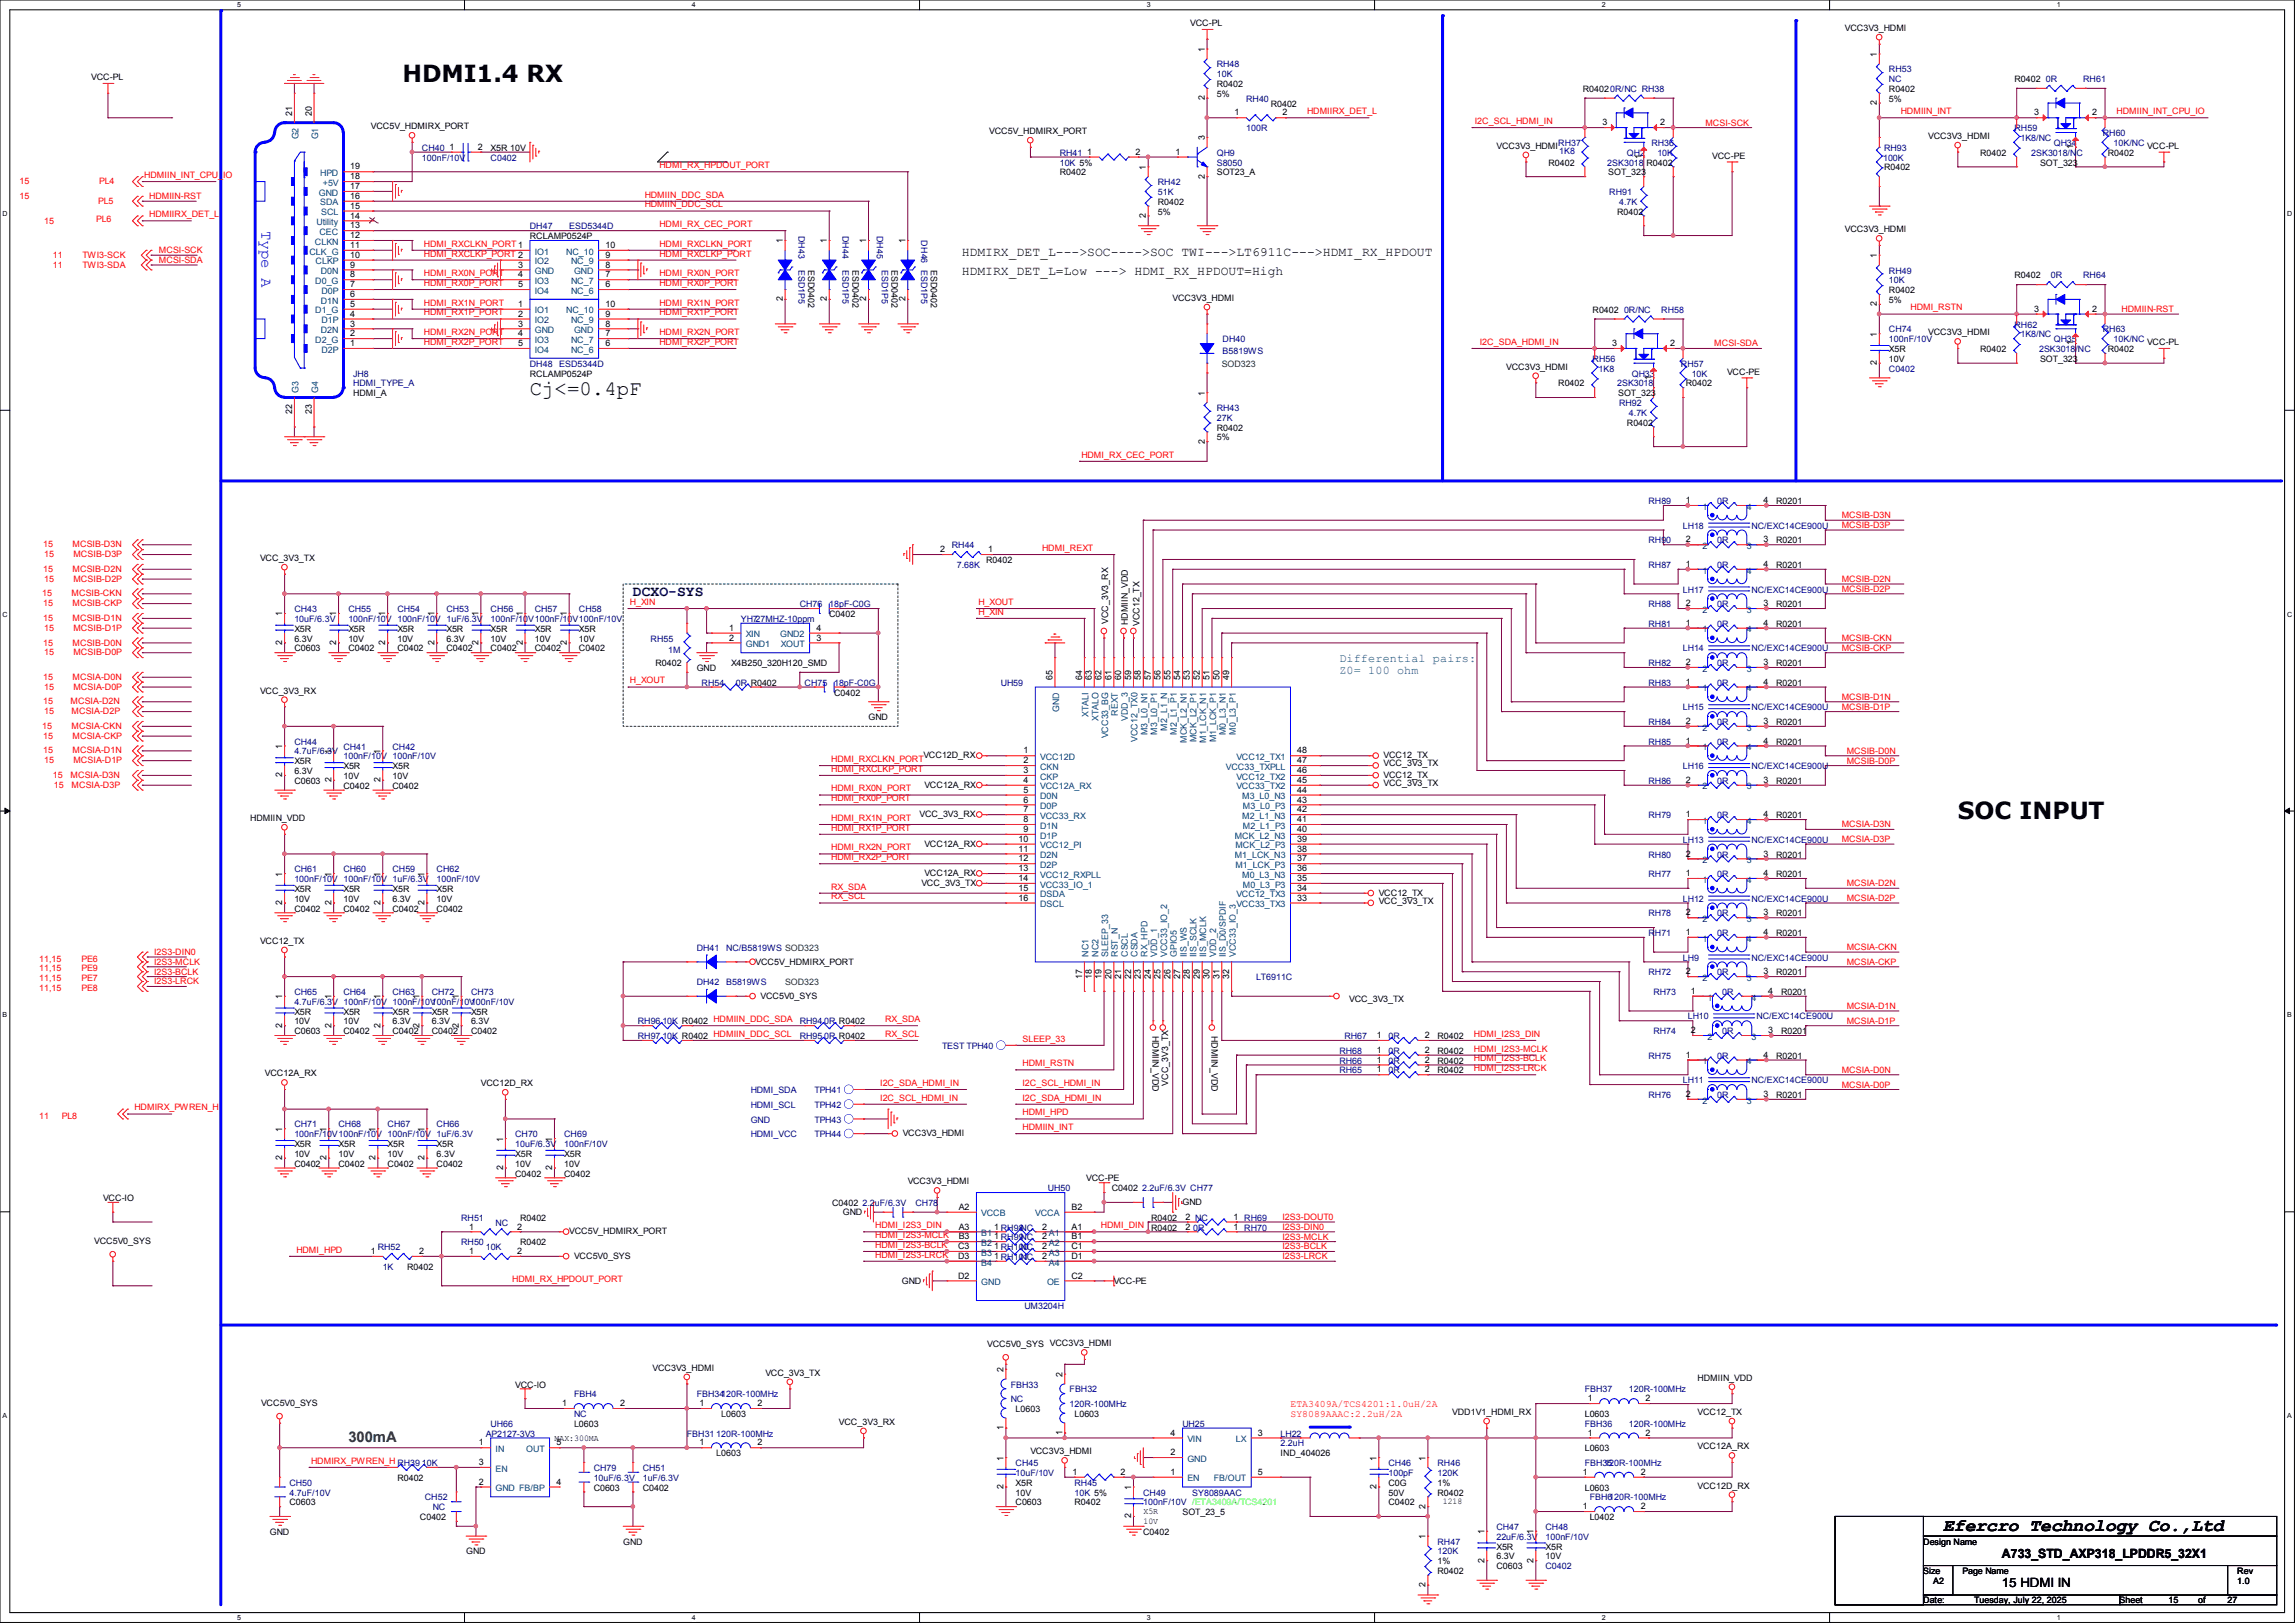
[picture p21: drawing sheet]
<svg xmlns="http://www.w3.org/2000/svg" width="297mm" height="210mm" viewBox="0 0 297 210" stroke-linecap="round" stroke-linejoin="round" font-family="sans-serif">
<defs><g id="words">
<g font-size="3">
<text x="52.1" y="10.7">HDMI1.4 RX</text>
<text x="253.4" y="105.9">SOC INPUT</text>
</g>
<text font-size="2.7" x="68.6" y="51.1">Cj&lt;=0.4pF</text>
<text font-size="2.3" x="251.5" y="198.1">Efercro Technology Co.,Ltd</text>
<text font-size="2" fill="#00f" x="33.8" y="29.8" transform="rotate(90 33.8 29.8)">Type A</text>
<text font-size="1.9" fill="#000040" x="81.9" y="77.2">DCXO-SYS</text>
<text font-size="1.9" fill="#008000" x="45.1" y="186.6">300mA</text>
<g font-size="1.7">
<text x="124.5" y="33.1">HDMIRX_DET_L---&gt;SOC----&gt;SOC TWI---&gt;LT6911C---&gt;HDMI_RX_HPDOUT</text>
<text x="124.5" y="35.6">HDMIRX_DET_L=Low ---&gt; HDMI_RX_HPDOUT=High</text>
<text x="259.1" y="201.5">A733_STD_AXP318_LPDDR5_32X1</text>
<text x="259.1" y="205.3">15 HDMI IN</text>
</g>
<g font-size="1.5" fill="#008080">
<text x="173.4" y="85.7">Differential pairs:</text>
<text x="173.4" y="87.2">Z0= 100 ohm</text>
</g>
<g font-size="1.3" fill="#f00">
<text x="167" y="182">ETA3409A/TCS4201:1.0uH/2A</text>
<text x="167" y="183.3">SY8089AAAC:2.2uH/2A</text>
</g>
<g font-size="1.2">
<text x="155.9" y="6.7" transform="rotate(-90 155.9 6.7)">1</text>
<text x="242.9" y="7.4" transform="rotate(-90 242.9 7.4)">1</text>
<text x="37.8" y="15" transform="rotate(-90 37.8 15)">21</text>
<text x="40.3" y="15" transform="rotate(-90 40.3 15)">20</text>
<text x="155.9" y="13" transform="rotate(-90 155.9 13)">2</text>
<text x="242.9" y="13.6" transform="rotate(-90 242.9 13.6)">2</text>
<text x="148.3" y="22" transform="rotate(-90 148.3 22)">1</text>
<text x="155.9" y="23.1" transform="rotate(-90 155.9 23.1)">2</text>
<text x="155.9" y="18.2" transform="rotate(-90 155.9 18.2)">3</text>
<text x="212.4" y="20.6" transform="rotate(-90 212.4 20.6)">1</text>
<text x="268.3" y="19.3" transform="rotate(-90 268.3 19.3)">1</text>
<text x="148.3" y="28.2" transform="rotate(-90 148.3 28.2)">2</text>
<text x="101.3" y="31.5" transform="rotate(-90 101.3 31.5)">1</text>
<text x="104.6" y="34.9" transform="rotate(90 104.6 34.9)">ESD0402</text>
<text x="107" y="31.5" transform="rotate(-90 107 31.5)">1</text>
<text x="110.3" y="34.9" transform="rotate(90 110.3 34.9)">ESD0402</text>
<text x="112.1" y="31.5" transform="rotate(-90 112.1 31.5)">1</text>
<text x="115.4" y="34.9" transform="rotate(90 115.4 34.9)">ESD0402</text>
<text x="117.2" y="31.5" transform="rotate(-90 117.2 31.5)">1</text>
<text x="120.5" y="34.9" transform="rotate(90 120.5 34.9)">ESD0402</text>
<text x="242.9" y="33.4" transform="rotate(-90 242.9 33.4)">1</text>
<text x="101.3" y="39" transform="rotate(-90 101.3 39)">2</text>
<text x="107" y="39" transform="rotate(-90 107 39)">2</text>
<text x="112.1" y="39" transform="rotate(-90 112.1 39)">2</text>
<text x="117.2" y="39" transform="rotate(-90 117.2 39)">2</text>
<text x="242.9" y="39.6" transform="rotate(-90 242.9 39.6)">2</text>
<text x="242.9" y="47.2" transform="rotate(-90 242.9 47.2)">2</text>
<text x="242.9" y="43.6" transform="rotate(-90 242.9 43.6)">1</text>
<text x="268.3" y="44.7" transform="rotate(-90 268.3 44.7)">1</text>
<text x="37.8" y="53.6" transform="rotate(-90 37.8 53.6)">22</text>
<text x="40.3" y="53.6" transform="rotate(-90 40.3 53.6)">23</text>
<text x="155.9" y="51.2" transform="rotate(-90 155.9 51.2)">1</text>
<text x="213.7" y="49.1" transform="rotate(-90 213.7 49.1)">1</text>
<text x="155.9" y="57.4" transform="rotate(-90 155.9 57.4)">2</text>
<text x="36.5" y="83.4" transform="rotate(-90 36.5 83.4)">2</text>
<text x="36.5" y="79.8" transform="rotate(-90 36.5 79.8)">1</text>
<text x="43.5" y="83.4" transform="rotate(-90 43.5 83.4)">2</text>
<text x="43.5" y="79.8" transform="rotate(-90 43.5 79.8)">1</text>
<text x="49.9" y="83.4" transform="rotate(-90 49.9 83.4)">2</text>
<text x="49.9" y="79.8" transform="rotate(-90 49.9 79.8)">1</text>
<text x="56.2" y="83.4" transform="rotate(-90 56.2 83.4)">2</text>
<text x="56.2" y="79.8" transform="rotate(-90 56.2 79.8)">1</text>
<text x="61.9" y="83.4" transform="rotate(-90 61.9 83.4)">2</text>
<text x="61.9" y="79.8" transform="rotate(-90 61.9 79.8)">1</text>
<text x="67.6" y="83.4" transform="rotate(-90 67.6 83.4)">2</text>
<text x="67.6" y="79.8" transform="rotate(-90 67.6 79.8)">1</text>
<text x="73.4" y="83.4" transform="rotate(-90 73.4 83.4)">2</text>
<text x="73.4" y="79.8" transform="rotate(-90 73.4 79.8)">1</text>
<text x="143.4" y="80.8" transform="rotate(-90 143.4 80.8)">VCC_3V3_RX</text>
<text x="146" y="80.9" transform="rotate(-90 146 80.9)">HDMIIN_VDD</text>
<text x="147.5" y="81" transform="rotate(-90 147.5 81)">VCC12_TX</text>
<text x="136.2" y="88" transform="rotate(-90 136.2 88)">65</text>
<text x="140" y="88" transform="rotate(-90 140 88)">64</text>
<text x="141.3" y="88" transform="rotate(-90 141.3 88)">63</text>
<text x="142.6" y="88" transform="rotate(-90 142.6 88)">62</text>
<text x="143.8" y="88" transform="rotate(-90 143.8 88)">61</text>
<text x="145.1" y="88" transform="rotate(-90 145.1 88)">60</text>
<text x="146.4" y="88" transform="rotate(-90 146.4 88)">59</text>
<text x="147.6" y="88" transform="rotate(-90 147.6 88)">58</text>
<text x="148.9" y="88" transform="rotate(-90 148.9 88)">57</text>
<text x="150.2" y="88" transform="rotate(-90 150.2 88)">56</text>
<text x="151.5" y="88" transform="rotate(-90 151.5 88)">55</text>
<text x="152.7" y="88" transform="rotate(-90 152.7 88)">54</text>
<text x="154" y="88" transform="rotate(-90 154 88)">53</text>
<text x="155.3" y="88" transform="rotate(-90 155.3 88)">52</text>
<text x="156.5" y="88" transform="rotate(-90 156.5 88)">51</text>
<text x="157.8" y="88" transform="rotate(-90 157.8 88)">50</text>
<text x="159.1" y="88" transform="rotate(-90 159.1 88)">49</text>
<text x="36.5" y="100.6" transform="rotate(-90 36.5 100.6)">2</text>
<text x="36.5" y="96.9" transform="rotate(-90 36.5 96.9)">1</text>
<text x="42.9" y="101.2" transform="rotate(-90 42.9 101.2)">2</text>
<text x="42.9" y="97.5" transform="rotate(-90 42.9 97.5)">1</text>
<text x="49.2" y="101.2" transform="rotate(-90 49.2 101.2)">2</text>
<text x="49.2" y="97.5" transform="rotate(-90 49.2 97.5)">1</text>
<text x="36.5" y="113.4" transform="rotate(-90 36.5 113.4)">1</text>
<text x="42.9" y="113.4" transform="rotate(-90 42.9 113.4)">1</text>
<text x="49.2" y="113.4" transform="rotate(-90 49.2 113.4)">1</text>
<text x="54.9" y="113.4" transform="rotate(-90 54.9 113.4)">1</text>
<text x="36.5" y="117.1" transform="rotate(-90 36.5 117.1)">2</text>
<text x="42.9" y="117.1" transform="rotate(-90 42.9 117.1)">2</text>
<text x="49.2" y="117.1" transform="rotate(-90 49.2 117.1)">2</text>
<text x="54.9" y="117.1" transform="rotate(-90 54.9 117.1)">2</text>
<text x="36.5" y="129.3" transform="rotate(-90 36.5 129.3)">1</text>
<text x="42.9" y="129.3" transform="rotate(-90 42.9 129.3)">1</text>
<text x="49.2" y="129.3" transform="rotate(-90 49.2 129.3)">1</text>
<text x="54.3" y="129.3" transform="rotate(-90 54.3 129.3)">1</text>
<text x="59.4" y="129.3" transform="rotate(-90 59.4 129.3)">1</text>
<text x="140" y="126.6" transform="rotate(-90 140 126.6)">17</text>
<text x="141.3" y="126.6" transform="rotate(-90 141.3 126.6)">18</text>
<text x="142.6" y="126.6" transform="rotate(-90 142.6 126.6)">19</text>
<text x="143.8" y="126.6" transform="rotate(-90 143.8 126.6)">20</text>
<text x="145.1" y="126.6" transform="rotate(-90 145.1 126.6)">21</text>
<text x="146.4" y="126.6" transform="rotate(-90 146.4 126.6)">22</text>
<text x="147.6" y="126.6" transform="rotate(-90 147.6 126.6)">23</text>
<text x="148.9" y="126.6" transform="rotate(-90 148.9 126.6)">24</text>
<text x="150.2" y="126.6" transform="rotate(-90 150.2 126.6)">25</text>
<text x="151.5" y="126.6" transform="rotate(-90 151.5 126.6)">26</text>
<text x="152.7" y="126.6" transform="rotate(-90 152.7 126.6)">27</text>
<text x="154" y="126.6" transform="rotate(-90 154 126.6)">28</text>
<text x="155.3" y="126.6" transform="rotate(-90 155.3 126.6)">29</text>
<text x="156.5" y="126.6" transform="rotate(-90 156.5 126.6)">30</text>
<text x="157.8" y="126.6" transform="rotate(-90 157.8 126.6)">31</text>
<text x="159.1" y="126.6" transform="rotate(-90 159.1 126.6)">32</text>
<text x="36.5" y="133" transform="rotate(-90 36.5 133)">2</text>
<text x="42.9" y="133" transform="rotate(-90 42.9 133)">2</text>
<text x="49.2" y="133" transform="rotate(-90 49.2 133)">2</text>
<text x="54.3" y="133" transform="rotate(-90 54.3 133)">2</text>
<text x="59.4" y="133" transform="rotate(-90 59.4 133)">2</text>
<text x="149.2" y="134" transform="rotate(90 149.2 134)">HDMIIN_VDD</text>
<text x="156.8" y="134" transform="rotate(90 156.8 134)">HDMIIN_VDD</text>
<text x="151.2" y="140.5" transform="rotate(-90 151.2 140.5)">VCC_3V3_TX</text>
<text x="36.5" y="146.4" transform="rotate(-90 36.5 146.4)">1</text>
<text x="42.2" y="146.4" transform="rotate(-90 42.2 146.4)">1</text>
<text x="48.6" y="146.4" transform="rotate(-90 48.6 146.4)">1</text>
<text x="54.9" y="146.4" transform="rotate(-90 54.9 146.4)">1</text>
<text x="65.1" y="147.7" transform="rotate(-90 65.1 147.7)">1</text>
<text x="71.5" y="147.7" transform="rotate(-90 71.5 147.7)">1</text>
<text x="36.5" y="150.1" transform="rotate(-90 36.5 150.1)">2</text>
<text x="42.2" y="150.1" transform="rotate(-90 42.2 150.1)">2</text>
<text x="48.6" y="150.1" transform="rotate(-90 48.6 150.1)">2</text>
<text x="54.9" y="150.1" transform="rotate(-90 54.9 150.1)">2</text>
<text x="65.1" y="151.4" transform="rotate(-90 65.1 151.4)">2</text>
<text x="71.5" y="151.4" transform="rotate(-90 71.5 151.4)">2</text>
<text x="129.9" y="177.5" transform="rotate(-90 129.9 177.5)">2</text>
<text x="137.5" y="178.2" transform="rotate(-90 137.5 178.2)">2</text>
<text x="129.9" y="185" transform="rotate(-90 129.9 185)">1</text>
<text x="137.5" y="185.7" transform="rotate(-90 137.5 185.7)">1</text>
<text x="129.9" y="189" transform="rotate(-90 129.9 189)">1</text>
<text x="178.1" y="189" transform="rotate(-90 178.1 189)">1</text>
<text x="184.5" y="189" transform="rotate(-90 184.5 189)">1</text>
<text x="129.9" y="192.7" transform="rotate(-90 129.9 192.7)">2</text>
<text x="146.4" y="196.5" transform="rotate(-90 146.4 196.5)">2</text>
<text x="146.4" y="192.8" transform="rotate(-90 146.4 192.8)">1</text>
<text x="178.1" y="192.7" transform="rotate(-90 178.1 192.7)">2</text>
<text x="184.5" y="195.2" transform="rotate(-90 184.5 195.2)">2</text>
<text x="184.5" y="199.1" transform="rotate(-90 184.5 199.1)">1</text>
<text x="192.1" y="202.2" transform="rotate(-90 192.1 202.2)">2</text>
<text x="192.1" y="198.5" transform="rotate(-90 192.1 198.5)">1</text>
<text x="198.4" y="202.2" transform="rotate(-90 198.4 202.2)">2</text>
<text x="198.4" y="198.5" transform="rotate(-90 198.4 198.5)">1</text>
<text x="184.5" y="205.4" transform="rotate(-90 184.5 205.4)">2</text>
</g>
<g font-size="1.2" fill="#004080">
<text x="38.6" y="18" transform="rotate(-90 38.6 18)">G2</text>
<text x="41.2" y="18" transform="rotate(-90 41.2 18)">G1</text>
<text x="38.6" y="50.8" transform="rotate(-90 38.6 50.8)">G3</text>
<text x="41.2" y="50.8" transform="rotate(-90 41.2 50.8)">G4</text>
<text x="137.1" y="92.1" transform="rotate(-90 137.1 92.1)">GND</text>
<text x="140.9" y="92.8" transform="rotate(-90 140.9 92.8)">XTALI</text>
<text x="142.1" y="93.3" transform="rotate(-90 142.1 93.3)">XTALO</text>
<text x="143.4" y="95.5" transform="rotate(-90 143.4 95.5)">VCC33_BG</text>
<text x="144.7" y="92.6" transform="rotate(-90 144.7 92.6)">REXT</text>
<text x="146" y="93.3" transform="rotate(-90 146 93.3)">VDD_3</text>
<text x="148.5" y="95.2" transform="rotate(-90 148.5 95.2)">M3_L0_N1</text>
<text x="149.8" y="95.1" transform="rotate(-90 149.8 95.1)">M3_L0_P1</text>
<text x="151" y="94.5" transform="rotate(-90 151 94.5)">M2_L1_N</text>
<text x="152.3" y="95.1" transform="rotate(-90 152.3 95.1)">M2_L1_P1</text>
<text x="158.7" y="95.2" transform="rotate(-90 158.7 95.2)">M0_L3_N1</text>
<text x="159.9" y="95.1" transform="rotate(-90 159.9 95.1)">M0_L3_P1</text>
<text x="147.2" y="96" transform="rotate(-90 147.2 96)">VCC12_TX0</text>
<text x="153.6" y="96.1" transform="rotate(-90 153.6 96.1)">MCK_L2_N1</text>
<text x="154.8" y="96.1" transform="rotate(-90 154.8 96.1)">MCK_L2_P1</text>
<text x="156.1" y="96.1" transform="rotate(-90 156.1 96.1)">M1_LCK_N1</text>
<text x="157.4" y="96.1" transform="rotate(-90 157.4 96.1)">M1_LCK_P1</text>
<text x="140.9" y="123.8" transform="rotate(-90 140.9 123.8)">NC1</text>
<text x="142.1" y="123.8" transform="rotate(-90 142.1 123.8)">NC2</text>
<text x="143.4" y="123.8" transform="rotate(-90 143.4 123.8)">SLEEP_33</text>
<text x="144.7" y="123.8" transform="rotate(-90 144.7 123.8)">RST_N</text>
<text x="146" y="123.8" transform="rotate(-90 146 123.8)">CSCL</text>
<text x="147.2" y="123.8" transform="rotate(-90 147.2 123.8)">CSDA</text>
<text x="148.5" y="123.8" transform="rotate(-90 148.5 123.8)">RX_HPD</text>
<text x="149.8" y="123.8" transform="rotate(-90 149.8 123.8)">VDD_1</text>
<text x="151" y="123.8" transform="rotate(-90 151 123.8)">VCC33_IO_2</text>
<text x="152.3" y="123.8" transform="rotate(-90 152.3 123.8)">GPIO5</text>
<text x="153.6" y="123.8" transform="rotate(-90 153.6 123.8)">IIS_WS</text>
<text x="154.8" y="123.8" transform="rotate(-90 154.8 123.8)">IIS_SCLK</text>
<text x="156.1" y="123.8" transform="rotate(-90 156.1 123.8)">IIS_MCLK</text>
<text x="157.4" y="123.8" transform="rotate(-90 157.4 123.8)">VDD_2</text>
<text x="158.7" y="123.8" transform="rotate(-90 158.7 123.8)">IIS_D0/SPDIF</text>
<text x="159.9" y="123.8" transform="rotate(-90 159.9 123.8)">VCC33_IO_3</text>
</g>
<g font-size="1.2" fill="#000080">
<text x="103.3" y="30.5" transform="rotate(90 103.3 30.5)">DH43</text>
<text x="103.3" y="34.9" transform="rotate(90 103.3 34.9)">ESD1P5</text>
<text x="109" y="30.5" transform="rotate(90 109 30.5)">DH44</text>
<text x="109" y="34.9" transform="rotate(90 109 34.9)">ESD1P5</text>
<text x="113.5" y="30.5" transform="rotate(90 113.5 30.5)">DH45</text>
<text x="114.1" y="34.9" transform="rotate(90 114.1 34.9)">ESD1P5</text>
<text x="119.2" y="31.1" transform="rotate(90 119.2 31.1)">DH46</text>
<text x="119.2" y="34.9" transform="rotate(90 119.2 34.9)">ESD1P5</text>
</g>
<g font-size="1.1">
<text x="154" y="3.4">VCC-PL</text>
<text x="238.7" y="4">VCC3V3_HDMI</text>
<text x="11.8" y="10.4">VCC-PL</text>
<text x="157.5" y="11.3">R0402</text>
<text x="204.8" y="11.9">R04020R/NC RH38</text>
<text x="244.5" y="11.9">R0402</text>
<text x="260.7" y="10.6">R0402</text>
<text x="48" y="16.7">VCC5V_HDMIRX_PORT</text>
<text x="128" y="17.4">VCC5V_HDMIRX_PORT</text>
<text x="157.5" y="12.5">5%</text>
<text x="159.8" y="14.9">1</text>
<text x="164.4" y="13.8">R0402</text>
<text x="166" y="14.9">2</text>
<text x="207.4" y="16.2">3</text>
<text x="214.9" y="16.2">2</text>
<text x="244.5" y="13.2">5%</text>
<text x="249.5" y="18">VCC3V3_HDMI</text>
<text x="263.2" y="14.9">3</text>
<text x="270.7" y="14.9">2</text>
<text x="45.3" y="23.2">18</text>
<text x="45.3" y="21.9">19</text>
<text x="58.2" y="19.4">1</text>
<text x="61.8" y="19.4">2</text>
<text x="63.5" y="19.5">X5R 10V</text>
<text x="137.1" y="22.7">R0402</text>
<text x="140.7" y="20">1</text>
<text x="146.9" y="20">2</text>
<text x="152.1" y="20">1</text>
<text x="157.5" y="22.7">SOT23_A</text>
<text x="193.7" y="19.3">VCC3V3_HDMI</text>
<text x="200.4" y="21.4">R0402</text>
<text x="208.1" y="22.7">SOT_323</text>
<text x="213.1" y="21.4">R0402</text>
<text x="221.6" y="20.5">VCC-PE</text>
<text x="243.8" y="22.1">R0402</text>
<text x="256.3" y="20.2">R0402</text>
<text x="264" y="21.4">SOT_323</text>
<text x="272.8" y="20.2">R0402</text>
<text x="277.9" y="19.3">VCC-PL</text>
<text x="45.3" y="29.5">13</text>
<text x="45.3" y="28.3">14</text>
<text x="45.3" y="27">15</text>
<text x="45.3" y="25.7">16</text>
<text x="45.3" y="24.5">17</text>
<text x="149.8" y="26.5">R0402</text>
<text x="149.8" y="27.8">5%</text>
<text x="209.3" y="27.8">R0402</text>
<text x="45.3" y="35.9">8</text>
<text x="45.3" y="34.6">9</text>
<text x="45.3" y="33.4">10</text>
<text x="45.3" y="32.1">11</text>
<text x="45.3" y="30.8">12</text>
<text x="67.1" y="35.9">4</text>
<text x="67.1" y="34.6">3</text>
<text x="68.6" y="30.9">RCLAMP0524P</text>
<text x="78.4" y="32.1">10</text>
<text x="78.4" y="33.4">9</text>
<text x="78.4" y="35.9">7</text>
<text x="78.4" y="34.6">8</text>
<text x="238.7" y="30.1">VCC3V3_HDMI</text>
<text x="45.3" y="41">4</text>
<text x="45.3" y="39.7">5</text>
<text x="45.3" y="38.4">6</text>
<text x="45.3" y="37.2">7</text>
<text x="67.1" y="39.7">1</text>
<text x="67.1" y="41">2</text>
<text x="67.1" y="37.2">5</text>
<text x="78.4" y="39.7">10</text>
<text x="78.4" y="41">9</text>
<text x="78.4" y="37.2">6</text>
<text x="151.8" y="38.9">VCC3V3_HDMI</text>
<text x="206.1" y="40.5">R0402</text>
<text x="244.5" y="37.9">R0402</text>
<text x="244.5" y="39.2">5%</text>
<text x="260.7" y="36">R0402</text>
<text x="263.2" y="40.3">3</text>
<text x="270.7" y="40.3">2</text>
<text x="45.3" y="44.8">1</text>
<text x="45.3" y="43.5">2</text>
<text x="45.3" y="42.2">3</text>
<text x="67.1" y="43.5">4</text>
<text x="67.1" y="44.8">5</text>
<text x="67.1" y="42.2">3</text>
<text x="78.4" y="43.5">7</text>
<text x="78.4" y="44.8">6</text>
<text x="78.4" y="42.2">8</text>
<text x="194.9" y="47.8">VCC3V3_HDMI</text>
<text x="208.6" y="44.8">3</text>
<text x="216.1" y="44.8">2</text>
<text x="244.5" y="45.6">X5R</text>
<text x="244.5" y="46.8">10V</text>
<text x="249.5" y="43.4">VCC3V3_HDMI</text>
<text x="256.3" y="45.6">R0402</text>
<text x="264" y="46.8">SOT_323</text>
<text x="272.8" y="45.6">R0402</text>
<text x="277.9" y="44.7">VCC-PL</text>
<text x="45.7" y="51.3">HDMI_A</text>
<text x="68.6" y="48.7">RCLAMP0524P</text>
<text x="201.7" y="50">R0402</text>
<text x="209.4" y="51.3">SOT_323</text>
<text x="218.2" y="50">R0402</text>
<text x="223.5" y="48.5">VCC-PE</text>
<text x="157.5" y="55.7">R0402</text>
<text x="157.5" y="57">5%</text>
<text x="210.5" y="55.1">R0402</text>
<text x="218.2" y="65.1">1</text>
<text x="228.2" y="65.1">4</text>
<text x="229.8" y="65.2">R0201</text>
<text x="121.7" y="71.5">2</text>
<text x="127.9" y="71.5">1</text>
<text x="218.2" y="70.2">2</text>
<text x="228.2" y="70.2">3</text>
<text x="229.8" y="70.3">R0201</text>
<text x="33.7" y="72.6">VCC_3V3_TX</text>
<text x="127.6" y="72.9">R0402</text>
<text x="218.2" y="73.4">1</text>
<text x="228.2" y="73.4">4</text>
<text x="229.8" y="73.5">R0201</text>
<text x="38.1" y="81.7">X5R</text>
<text x="38.1" y="83">6.3V</text>
<text x="45.1" y="81.7">X5R</text>
<text x="45.1" y="83">10V</text>
<text x="51.4" y="81.7">X5R</text>
<text x="51.4" y="83">10V</text>
<text x="57.8" y="81.7">X5R</text>
<text x="57.8" y="83">6.3V</text>
<text x="63.5" y="81.7">X5R</text>
<text x="63.5" y="83">10V</text>
<text x="69.2" y="81.7">X5R</text>
<text x="69.2" y="83">10V</text>
<text x="74.9" y="81.7">X5R</text>
<text x="74.9" y="83">10V</text>
<text x="94.4" y="81.6">1</text>
<text x="94.4" y="82.9">2</text>
<text x="105.7" y="81.6">4</text>
<text x="105.7" y="82.9">3</text>
<text x="107.3" y="79.8">C0402</text>
<text x="218.2" y="81">1</text>
<text x="218.2" y="78.4">2</text>
<text x="228.2" y="81">4</text>
<text x="228.2" y="78.4">3</text>
<text x="229.8" y="81.1">R0201</text>
<text x="229.8" y="78.6">R0201</text>
<text x="33.7" y="89.7">VCC_3V3_RX</text>
<text x="38.1" y="84.3">C0603</text>
<text x="45.1" y="84.3">C0402</text>
<text x="51.4" y="84.3">C0402</text>
<text x="57.8" y="84.3">C0402</text>
<text x="63.5" y="84.3">C0402</text>
<text x="69.2" y="84.3">C0402</text>
<text x="74.9" y="84.3">C0402</text>
<text x="84.8" y="86.2">R0402</text>
<text x="90.2" y="86.8">GND</text>
<text x="94.6" y="86.2">X4B250_320H120_SMD</text>
<text x="218.2" y="86.1">2</text>
<text x="218.2" y="88.6">1</text>
<text x="228.2" y="86.1">3</text>
<text x="228.2" y="88.6">4</text>
<text x="229.8" y="88.7">R0201</text>
<text x="229.8" y="86.2">R0201</text>
<text x="107.9" y="90">C0402</text>
<text x="112.4" y="93.2">GND</text>
<text x="218.2" y="93.7">2</text>
<text x="228.2" y="93.7">3</text>
<text x="229.8" y="93.8">R0201</text>
<text x="38.1" y="101.4">C0603</text>
<text x="38.1" y="98.9">X5R</text>
<text x="38.1" y="100.2">6.3V</text>
<text x="44.4" y="99.5">X5R</text>
<text x="44.4" y="100.8">10V</text>
<text x="50.8" y="99.5">X5R</text>
<text x="50.8" y="100.8">10V</text>
<text x="119.5" y="98.1">VCC12D_RX</text>
<text x="119.6" y="101.9">VCC12A_RX</text>
<text x="132.4" y="97.5">1</text>
<text x="132.4" y="98.8">2</text>
<text x="132.4" y="100">3</text>
<text x="132.4" y="101.3">4</text>
<text x="167.9" y="101.3">45</text>
<text x="167.9" y="100">46</text>
<text x="167.9" y="98.8">47</text>
<text x="167.9" y="97.5">48</text>
<text x="179.1" y="101.7">VCC_3V3_TX</text>
<text x="179.1" y="99.1">VCC_3V3_TX</text>
<text x="179.1" y="100.7">VCC12_TX</text>
<text x="179.1" y="98.1">VCC12_TX</text>
<text x="218.2" y="96.2">1</text>
<text x="218.2" y="101.3">2</text>
<text x="228.2" y="96.2">4</text>
<text x="228.2" y="101.3">3</text>
<text x="229.8" y="101.4">R0201</text>
<text x="229.8" y="96.4">R0201</text>
<text x="32.4" y="106.3">HDMIIN_VDD</text>
<text x="44.4" y="102.1">C0402</text>
<text x="50.8" y="102.1">C0402</text>
<text x="119" y="105.7">VCC_3V3_RX</text>
<text x="132.4" y="102.6">5</text>
<text x="132.4" y="103.8">6</text>
<text x="132.4" y="105.1">7</text>
<text x="132.4" y="106.4">8</text>
<text x="132.4" y="107.7">9</text>
<text x="167.9" y="107.7">40</text>
<text x="167.9" y="106.4">41</text>
<text x="167.9" y="105.1">42</text>
<text x="167.9" y="103.8">43</text>
<text x="167.9" y="102.6">44</text>
<text x="218.2" y="105.7">1</text>
<text x="228.2" y="105.7">4</text>
<text x="229.8" y="105.9">R0201</text>
<text x="119.6" y="109.6">VCC12A_RX</text>
<text x="119.6" y="113.4">VCC12A_RX</text>
<text x="131.8" y="108.9">10</text>
<text x="131.8" y="110.2">11</text>
<text x="131.8" y="111.5">12</text>
<text x="131.8" y="112.7">13</text>
<text x="167.9" y="112.7">36</text>
<text x="167.9" y="111.5">37</text>
<text x="167.9" y="110.2">38</text>
<text x="167.9" y="108.9">39</text>
<text x="218.2" y="110.8">2</text>
<text x="218.2" y="113.4">1</text>
<text x="228.2" y="110.8">3</text>
<text x="228.2" y="113.4">4</text>
<text x="229.8" y="111">R0201</text>
<text x="229.8" y="113.5">R0201</text>
<text x="38.1" y="117.9">C0402</text>
<text x="38.1" y="115.4">X5R</text>
<text x="38.1" y="116.7">10V</text>
<text x="44.4" y="117.9">C0402</text>
<text x="44.4" y="115.4">X5R</text>
<text x="44.4" y="116.7">10V</text>
<text x="50.8" y="117.9">C0402</text>
<text x="50.8" y="115.4">X5R</text>
<text x="50.8" y="116.7">6.3V</text>
<text x="56.5" y="117.9">C0402</text>
<text x="56.5" y="115.4">X5R</text>
<text x="56.5" y="116.7">10V</text>
<text x="119.2" y="114.6">VCC_3V3_TX</text>
<text x="131.8" y="114">14</text>
<text x="131.8" y="115.3">15</text>
<text x="131.8" y="116.5">16</text>
<text x="167.9" y="116.5">33</text>
<text x="167.9" y="115.3">34</text>
<text x="167.9" y="114">35</text>
<text x="178.4" y="116.9">VCC_3V3_TX</text>
<text x="178.4" y="115.9">VCC12_TX</text>
<text x="218.2" y="118.4">2</text>
<text x="228.2" y="118.4">3</text>
<text x="229.8" y="118.6">R0201</text>
<text x="33.7" y="122.1">VCC12_TX</text>
<text x="97.8" y="124.8">VCC5V_HDMIRX_PORT</text>
<text x="218.2" y="121">1</text>
<text x="228.2" y="121">4</text>
<text x="229.8" y="121.1">R0201</text>
<text x="38.1" y="131.3">X5R</text>
<text x="44.4" y="131.3">X5R</text>
<text x="50.8" y="131.3">X5R</text>
<text x="55.9" y="131.3">X5R</text>
<text x="61" y="131.3">X5R</text>
<text x="98.4" y="129.2">VCC5V0_SYS</text>
<text x="174.6" y="129.6">VCC_3V3_TX</text>
<text x="218.2" y="126.1">2</text>
<text x="218.8" y="128.6">1</text>
<text x="228.2" y="126.1">3</text>
<text x="228.8" y="128.6">4</text>
<text x="229.8" y="126.2">R0201</text>
<text x="230.5" y="128.7">R0201</text>
<text x="38.1" y="133.8">C0603</text>
<text x="38.1" y="132.5">10V</text>
<text x="44.4" y="133.8">C0402</text>
<text x="44.4" y="132.5">10V</text>
<text x="50.8" y="133.8">C0402</text>
<text x="50.8" y="132.5">6.3V</text>
<text x="55.9" y="133.8">C0402</text>
<text x="55.9" y="132.5">6.3V</text>
<text x="61" y="133.8">C0402</text>
<text x="61" y="132.5">6.3V</text>
<text x="178.2" y="134.3">1</text>
<text x="178.2" y="136.2">1</text>
<text x="178.2" y="137.5">1</text>
<text x="184.4" y="134.3">2</text>
<text x="184.4" y="136.2">2</text>
<text x="184.4" y="137.5">2</text>
<text x="186" y="134.5">R0402</text>
<text x="186" y="136.4">R0402</text>
<text x="186" y="137.6">R0402</text>
<text x="218.2" y="136.9">1</text>
<text x="218.8" y="133.7">2</text>
<text x="228.2" y="136.9">4</text>
<text x="228.8" y="133.7">3</text>
<text x="229.8" y="137">R0201</text>
<text x="230.5" y="133.8">R0201</text>
<text x="34.3" y="139.3">VCC12A_RX</text>
<text x="62.2" y="140.5">VCC12D_RX</text>
<text x="178.2" y="138.8">1</text>
<text x="184.4" y="138.8">2</text>
<text x="186" y="138.9">R0402</text>
<text x="218.2" y="141.9">2</text>
<text x="228.2" y="141.9">3</text>
<text x="229.8" y="142.1">R0201</text>
<text x="38.1" y="148.4">X5R</text>
<text x="38.1" y="149.7">10V</text>
<text x="43.8" y="148.4">X5R</text>
<text x="43.8" y="149.7">10V</text>
<text x="50.2" y="148.4">X5R</text>
<text x="50.2" y="149.7">10V</text>
<text x="56.5" y="148.4">X5R</text>
<text x="56.5" y="149.7">6.3V</text>
<text x="66.7" y="149.7">X5R</text>
<text x="73" y="149.7">X5R</text>
<text x="116.8" y="147">VCC3V3_HDMI</text>
<text x="13.3" y="155.4">VCC-IO</text>
<text x="38.1" y="151">C0402</text>
<text x="43.8" y="151">C0402</text>
<text x="50.2" y="151">C0402</text>
<text x="56.5" y="151">C0402</text>
<text x="66.7" y="152.2">C0402</text>
<text x="66.7" y="151">10V</text>
<text x="73" y="152.2">C0402</text>
<text x="73" y="151">10V</text>
<text x="117.5" y="153.2">VCC3V3_HDMI</text>
<text x="140.6" y="152.9">VCC-PE</text>
<text x="143.9" y="154.1">C0402</text>
<text x="153" y="155.9">GND</text>
<text x="12.2" y="161">VCC5V0_SYS</text>
<text x="60.7" y="159.1">1</text>
<text x="66.9" y="159.1">2</text>
<text x="67.3" y="157.9">R0402</text>
<text x="67.3" y="161.1">R0402</text>
<text x="73.7" y="159.7">VCC5V_HDMIRX_PORT</text>
<text x="107.7" y="156">C0402</text>
<text x="109.1" y="157.2">GND</text>
<text x="124" y="161.6">C3</text>
<text x="124.1" y="156.5">A2</text>
<text x="124.1" y="159.1">A3</text>
<text x="124.1" y="160.4">B3</text>
<text x="128.6" y="159.1">1 RH98NC</text>
<text x="128.6" y="161.6">1 RH100</text>
<text x="128.6" y="160.4">1 RH99NC</text>
<text x="134.9" y="159.1">2</text>
<text x="134.9" y="161.6">2</text>
<text x="134.9" y="160.4">2</text>
<text x="138.7" y="156.5">B2</text>
<text x="138.7" y="159.1">A1</text>
<text x="138.7" y="160.4">B1</text>
<text x="138.7" y="161.6">C1</text>
<text x="149" y="157.9">R0402</text>
<text x="149" y="159.2">R0402</text>
<text x="153.4" y="157.8">2 NC</text>
<text x="153.4" y="159.1">2</text>
<text x="159.6" y="157.8">1 RH69</text>
<text x="159.6" y="159.1">1 RH70</text>
<text x="48" y="162.3">1</text>
<text x="52.7" y="164.3">R0402</text>
<text x="54.2" y="162.3">2</text>
<text x="60.7" y="162.3">1</text>
<text x="66.9" y="162.3">2</text>
<text x="74.3" y="162.9">VCC5V0_SYS</text>
<text x="116.7" y="166.1">GND</text>
<text x="124" y="165.4">D2</text>
<text x="124" y="162.9">D3</text>
<text x="128.6" y="162.9">1 RH101</text>
<text x="134.9" y="162.9">2</text>
<text x="138.7" y="165.4">C2</text>
<text x="138.7" y="162.9">D1</text>
<text x="144.1" y="166.1">VCC-PE</text>
<text x="66.7" y="179.5">VCC-IO</text>
<text x="84.4" y="177.4">VCC3V3_HDMI</text>
<text x="99.1" y="178">VCC_3V3_TX</text>
<text x="127.8" y="174.3">VCC5V0_SYS VCC3V3_HDMI</text>
<text x="219.7" y="178.6">HDMIIN_VDD</text>
<text x="33.8" y="181.9">VCC5V0_SYS</text>
<text x="72.8" y="181.9">1</text>
<text x="74.3" y="184.6">L0603</text>
<text x="80.3" y="181.9">2</text>
<text x="90.5" y="181.9">1</text>
<text x="93.3" y="183.3">L0603</text>
<text x="98" y="181.9">2</text>
<text x="108.6" y="184.4">VCC_3V3_RX</text>
<text x="131.4" y="182.7">L0603</text>
<text x="139.1" y="183.3">L0603</text>
<text x="151.5" y="185.8">4</text>
<text x="162.8" y="185.8">3</text>
<text x="187.9" y="183.1">VDD1V1_HDMI_RX</text>
<text x="205.1" y="183.3">L0603</text>
<text x="205.5" y="185.8">1</text>
<text x="205.5" y="181.3">1</text>
<text x="213" y="185.8">2</text>
<text x="213" y="181.3">2</text>
<text x="219.7" y="183.1">VCC12_TX</text>
<text x="51.4" y="191.6">R0402</text>
<text x="62" y="189.6">3</text>
<text x="62" y="187">1</text>
<text x="71.8" y="186.4">MAX:300MA</text>
<text x="72" y="187">5</text>
<text x="90.5" y="187">1</text>
<text x="92.7" y="188.4">L0603</text>
<text x="98" y="187">2</text>
<text x="133.3" y="188.2">VCC3V3_HDMI</text>
<text x="138.8" y="190.8">1</text>
<text x="145" y="190.8">2</text>
<text x="151.5" y="190.8">1</text>
<text x="151.5" y="188.3">2</text>
<text x="162.8" y="190.8">5</text>
<text x="165.7" y="188.4">IND_404026</text>
<text x="204.8" y="190.8">1</text>
<text x="205.1" y="187.8">L0603</text>
<text x="212.3" y="190.8">2</text>
<text x="219.7" y="187.5">VCC12A_RX</text>
<text x="37.5" y="194.8">C0603</text>
<text x="54.4" y="196.7">C0402</text>
<text x="62" y="192.1">2</text>
<text x="72" y="192.1">4</text>
<text x="76.8" y="192.9">C0603</text>
<text x="83.2" y="192.9">C0402</text>
<text x="131.4" y="194.8">C0603</text>
<text x="131.4" y="192.2">X5R</text>
<text x="131.4" y="193.5">10V</text>
<text x="139.1" y="194.8">R0402</text>
<text x="148" y="195.9">X5R</text>
<text x="148" y="197.2">10V</text>
<text x="153" y="196">SOT_23_5</text>
<text x="179.7" y="194.8">C0402</text>
<text x="179.7" y="192.2">C0G</text>
<text x="179.7" y="193.5">50V</text>
<text x="186" y="193.5">R0402</text>
<text x="186" y="192.2">1%</text>
<text x="186.7" y="194.6">1218</text>
<text x="204.8" y="195.3">1</text>
<text x="205.1" y="192.9">L0603</text>
<text x="205.7" y="196.7">L0402</text>
<text x="212.3" y="195.3">2</text>
<text x="219.7" y="192.6">VCC12D_RX</text>
<text x="34.9" y="198.6">GND</text>
<text x="60.3" y="201.1">GND</text>
<text x="80.6" y="199.9">GND</text>
<text x="147.9" y="198.6">C0402</text>
<text x="186" y="203.7">R0402</text>
<text x="186" y="202.4">1%</text>
<text x="193.7" y="203">C0603</text>
<text x="193.7" y="200.5">X5R</text>
<text x="193.7" y="201.8">6.3V</text>
<text x="200" y="200.5">X5R</text>
<text x="200" y="201.8">10V</text>
<text x="248.9" y="199.9">Design Name</text>
<text x="248.9" y="203.7">Size</text>
<text x="254" y="203.7">Page Name</text>
<text x="289.5" y="203.7">Rev</text>
<text x="248.9" y="207.5">Date:</text>
<text x="250.2" y="204.9">A2</text>
<text x="255.5" y="207.5">Tuesday, July 22, 2025</text>
<text x="274.3" y="207.5">Sheet</text>
<text x="280.6" y="207.5">15</text>
<text x="284.5" y="207.5">of</text>
<text x="288.3" y="207.5">27</text>
<text x="289.5" y="204.9">1.0</text>
</g>
<g font-size="1.1" fill="#000080">
<text x="157.5" y="8.7">RH48</text>
<text x="157.5" y="10">10K</text>
<text x="244.5" y="9.4">RH53</text>
<text x="244.5" y="10.6">NC</text>
<text x="264.8" y="10.6">0R</text>
<text x="269.6" y="10.6">RH61</text>
<text x="161.3" y="13.2">RH40</text>
<text x="161.3" y="17">100R</text>
<text x="260.7" y="17">RH59</text>
<text x="272.1" y="17.6">RH60</text>
<text x="54.6" y="19.5">CH40</text>
<text x="54.6" y="20.8">100nF/10V</text>
<text x="63.5" y="20.8">C0402</text>
<text x="137.1" y="20.2">RH41</text>
<text x="137.1" y="21.4">10K 5%</text>
<text x="149.8" y="24">RH42</text>
<text x="157.5" y="20.2">QH9</text>
<text x="157.5" y="21.4">S8050</text>
<text x="201.7" y="18.9">RH37</text>
<text x="201.8" y="19.9">1K8</text>
<text x="208" y="21.4">2SK3018</text>
<text x="210.5" y="20.2">QH2</text>
<text x="213.7" y="18.9">RH36</text>
<text x="214.5" y="20.2">10K</text>
<text x="243.7" y="20.8">100K</text>
<text x="243.8" y="19.5">RH93</text>
<text x="261.5" y="18.2">1K8/NC</text>
<text x="262.9" y="20.2">2SK3018/NC</text>
<text x="265.8" y="18.9">QH34</text>
<text x="273.5" y="18.9">10K/NC</text>
<text x="68.6" y="29.7">DH47</text>
<text x="73.7" y="29.7">ESD5344D</text>
<text x="149.8" y="25.2">51K</text>
<text x="208.3" y="25.2">RH91</text>
<text x="209.5" y="26.5">4.7K</text>
<text x="244.5" y="35.4">RH49</text>
<text x="210.2" y="40.5">0R/NC</text>
<text x="215" y="40.5">RH58</text>
<text x="244.5" y="36.7">10K</text>
<text x="265.4" y="36">0R</text>
<text x="269.6" y="36">RH64</text>
<text x="68.6" y="47.5">DH48</text>
<text x="72.4" y="47.5">ESD5344D</text>
<text x="158.2" y="44.3">DH40</text>
<text x="158.2" y="45.8">B5819WS</text>
<text x="206.1" y="46.8">RH56</text>
<text x="217.5" y="47.5">RH57</text>
<text x="244.5" y="43">CH74</text>
<text x="244.5" y="44.3">100nF/10V</text>
<text x="260.7" y="42.4">RH62</text>
<text x="261.5" y="43.6">1K8/NC</text>
<text x="263.9" y="45.6">2SK3018/NC</text>
<text x="265.8" y="44.3">QH35</text>
<text x="272.1" y="43">RH63</text>
<text x="273.5" y="44.3">10K/NC</text>
<text x="45.7" y="48.7">JH8</text>
<text x="45.7" y="50">HDMI_TYPE_A</text>
<text x="157.5" y="53.2">RH43</text>
<text x="206.9" y="48.1">1K8</text>
<text x="209.3" y="50">2SK3018</text>
<text x="209.5" y="52.5">RH92</text>
<text x="210.8" y="53.8">4.7K</text>
<text x="211.2" y="48.7">QH33</text>
<text x="218.9" y="48.7">10K</text>
<text x="244.5" y="48.1">C0402</text>
<text x="157.5" y="54.4">27K</text>
<text x="213.3" y="65.2">RH89</text>
<text x="222.2" y="65.2">0R</text>
<text x="123.2" y="71">RH44</text>
<text x="213.3" y="70.3">RH90</text>
<text x="217.8" y="68.4">LH18</text>
<text x="222.2" y="70.3">0R</text>
<text x="226.7" y="68.4">NC/EXC14CE900U</text>
<text x="123.8" y="73.5">7.68K</text>
<text x="213.3" y="73.5">RH87</text>
<text x="217.8" y="76.7">LH17</text>
<text x="222.2" y="73.5">0R</text>
<text x="226.7" y="76.7">NC/EXC14CE900U</text>
<text x="38.1" y="79.2">CH43</text>
<text x="38.1" y="80.5">10uF/6.3V</text>
<text x="45.1" y="79.2">CH55</text>
<text x="45.1" y="80.5">100nF/10V 100nF/10V 1uF/6.3V</text>
<text x="51.4" y="79.2">CH54</text>
<text x="57.8" y="79.2">CH53</text>
<text x="63.5" y="79.2">CH56</text>
<text x="63.5" y="80.5">100nF/10V100nF/10V100nF/10V</text>
<text x="69.2" y="79.2">CH57</text>
<text x="74.9" y="79.2">CH58</text>
<text x="84.2" y="83">RH55</text>
<text x="95.9" y="80.5">YH727MHZ-10ppm</text>
<text x="103.5" y="78.6">CH76</text>
<text x="107.3" y="78.6">18pF-C0G</text>
<text x="213.3" y="81.1">RH81</text>
<text x="213.3" y="78.6">RH88</text>
<text x="222.2" y="81.1">0R</text>
<text x="222.2" y="78.6">0R</text>
<text x="86.5" y="84.5">1M</text>
<text x="90.8" y="88.7">RH54</text>
<text x="95.2" y="88.7">0R R0402</text>
<text x="104.1" y="88.7">CH75</text>
<text x="107.9" y="88.7">18pF-C0G</text>
<text x="129.5" y="88.7">UH59</text>
<text x="213.3" y="88.7">RH83</text>
<text x="213.3" y="86.2">RH82</text>
<text x="217.8" y="84.3">LH14</text>
<text x="222.2" y="88.7">0R</text>
<text x="222.2" y="86.2">0R</text>
<text x="226.7" y="84.3">NC/EXC14CE900U</text>
<text x="213.3" y="93.8">RH84</text>
<text x="217.8" y="91.9">LH15</text>
<text x="222.2" y="93.8">0R</text>
<text x="226.7" y="91.9">NC/EXC14CE900U</text>
<text x="38.1" y="96.4">CH44</text>
<text x="38.1" y="97.6">4.7uF/6.3V</text>
<text x="44.4" y="97">CH41</text>
<text x="44.4" y="98.3">100nF/10V 100nF/10V</text>
<text x="50.8" y="97">CH42</text>
<text x="213.3" y="101.4">RH86</text>
<text x="213.3" y="96.4">RH85</text>
<text x="217.8" y="99.5">LH16</text>
<text x="222.2" y="101.4">0R</text>
<text x="222.2" y="96.4">0R</text>
<text x="226.7" y="99.5">NC/EXC14CE900U</text>
<text x="213.3" y="105.9">RH79</text>
<text x="222.2" y="105.9">0R</text>
<text x="38.1" y="112.9">CH61</text>
<text x="44.4" y="112.9">CH60</text>
<text x="50.8" y="112.9">CH59</text>
<text x="56.5" y="112.9">CH62</text>
<text x="213.3" y="111">RH80</text>
<text x="213.3" y="113.5">RH77</text>
<text x="217.8" y="109.1">LH13</text>
<text x="222.2" y="111">0R</text>
<text x="222.2" y="113.5">0R</text>
<text x="226.7" y="109.1">NC/EXC14CE900U</text>
<text x="38.1" y="114.1">100nF/10V 100nF/10V 1uF/6.3V</text>
<text x="56.5" y="114.1">100nF/10V</text>
<text x="213.3" y="118.6">RH78</text>
<text x="217.8" y="116.7">LH12</text>
<text x="222.2" y="118.6">0R</text>
<text x="226.7" y="116.7">NC/EXC14CE900U</text>
<text x="90.2" y="123">DH41</text>
<text x="94" y="123">NC/B5819WS SOD323</text>
<text x="213.3" y="121.1">RH71</text>
<text x="217.8" y="124.3">LH9</text>
<text x="222.2" y="121.1">0R</text>
<text x="226.7" y="124.3">NC/EXC14CE900U</text>
<text x="38.1" y="128.7">CH65</text>
<text x="38.1" y="130">4.7uF/6.3V 100nF/10V 100nF/10V</text>
<text x="44.4" y="128.7">CH64</text>
<text x="50.8" y="128.7">CH63</text>
<text x="55.9" y="128.7">CH72</text>
<text x="55.9" y="130">100nF/10V</text>
<text x="61" y="128.7">CH73</text>
<text x="61" y="130">100nF/10V</text>
<text x="90.2" y="127.5">DH42</text>
<text x="94" y="127.5">B5819WS</text>
<text x="162.5" y="126.8">LT6911C</text>
<text x="213.3" y="126.2">RH72</text>
<text x="214" y="128.7">RH73</text>
<text x="218.4" y="131.9">LH10</text>
<text x="222.2" y="126.2">0R</text>
<text x="222.9" y="128.7">0R</text>
<text x="227.3" y="131.9">NC/EXC14CE900U</text>
<text x="82.5" y="132.5">RH96</text>
<text x="82.5" y="134.5">RH97</text>
<text x="85.7" y="132.5">10K R0402</text>
<text x="85.7" y="134.5">10K R0402</text>
<text x="103.5" y="134.5">RH95</text>
<text x="103.5" y="132.5">RH94</text>
<text x="106.7" y="134.5">0R R0402</text>
<text x="106.7" y="132.5">0R R0402</text>
<text x="121.9" y="135.7">TEST TPH40</text>
<text x="173.3" y="136.4">RH68</text>
<text x="173.3" y="137.6">RH66</text>
<text x="174" y="134.5">RH67</text>
<text x="179.7" y="134.5">0R</text>
<text x="179.7" y="136.4">0R</text>
<text x="179.7" y="137.6">0R</text>
<text x="213.3" y="137">RH75</text>
<text x="214" y="133.8">RH74</text>
<text x="222.2" y="137">0R</text>
<text x="222.9" y="133.8">0R</text>
<text x="97.1" y="143.3">HDMI_SCL</text>
<text x="97.1" y="141.4">HDMI_SDA</text>
<text x="105.4" y="143.3">TPH42</text>
<text x="105.4" y="141.4">TPH41</text>
<text x="173.3" y="138.9">RH65</text>
<text x="179.7" y="138.9">0R</text>
<text x="213.3" y="142.1">RH76</text>
<text x="217.8" y="140.2">LH11</text>
<text x="222.2" y="142.1">0R</text>
<text x="226.7" y="140.2">NC/EXC14CE900U</text>
<text x="38.1" y="145.9">CH71</text>
<text x="38.1" y="147.2">100nF/10V100nF/10V 100nF/10V 1uF/6.3V</text>
<text x="43.8" y="145.9">CH68</text>
<text x="50.2" y="145.9">CH67</text>
<text x="56.5" y="145.9">CH66</text>
<text x="66.7" y="147.2">CH70</text>
<text x="66.7" y="148.4">10uF/6.3V</text>
<text x="73" y="147.2">CH69</text>
<text x="73" y="148.4">100nF/10V</text>
<text x="97.1" y="147.2">HDMI_VCC</text>
<text x="97.1" y="145.2">GND</text>
<text x="105.4" y="147.2">TPH44</text>
<text x="105.4" y="145.2">TPH43</text>
<text x="135.6" y="154.1">UH50</text>
<text x="147.8" y="154.1">2.2uF/6.3V CH77</text>
<text x="48.9" y="161.8">RH52</text>
<text x="59.7" y="157.9">RH51</text>
<text x="59.7" y="161.1">RH50</text>
<text x="62.9" y="161.8">10K</text>
<text x="64.1" y="158.6">NC</text>
<text x="111.6" y="156">2.2uF/6.3V</text>
<text x="118.5" y="156">CH78</text>
<text x="132.1" y="161.8">NC</text>
<text x="154.4" y="159.2">0R</text>
<text x="49.5" y="164.3">1K</text>
<text x="132.1" y="163">NC</text>
<text x="132.6" y="169.4">UM3204H</text>
<text x="130.8" y="179.5">FBH33</text>
<text x="62.9" y="185.9">AP2127-3V3</text>
<text x="63.5" y="184.6">UH66</text>
<text x="74.3" y="180.8">FBH4</text>
<text x="74.3" y="183.3">NC</text>
<text x="88.9" y="185.9">FBH31</text>
<text x="90.2" y="180.8">FBH34120R-100MHz</text>
<text x="92.7" y="185.9">120R-100MHz</text>
<text x="130.8" y="181.4">NC</text>
<text x="138.4" y="180.2">FBH32</text>
<text x="138.4" y="182.1">120R-100MHz</text>
<text x="153" y="184.6">UH25</text>
<text x="165.7" y="185.9">LH22</text>
<text x="205.1" y="184.6">FBH36</text>
<text x="205.1" y="180.2">FBH37</text>
<text x="210.8" y="184.6">120R-100MHz</text>
<text x="210.8" y="180.2">120R-100MHz</text>
<text x="51.4" y="189.7">RH39</text>
<text x="54.6" y="189.7">10K</text>
<text x="76.8" y="190.3">CH79</text>
<text x="76.8" y="191.6">10uF/6.3V</text>
<text x="83.2" y="190.3">CH51</text>
<text x="83.2" y="191.6">1uF/6.3V</text>
<text x="131.4" y="189.7">CH45</text>
<text x="131.4" y="191">10uF/10V</text>
<text x="165.7" y="187.2">2.2uH</text>
<text x="179.7" y="189.7">CH46</text>
<text x="179.7" y="191">100pF</text>
<text x="186" y="189.7">RH46</text>
<text x="186" y="191">120K</text>
<text x="205.1" y="189.7">FBH35</text>
<text x="207.6" y="189.7">120R-100MHz</text>
<text x="37.5" y="192.2">CH50</text>
<text x="37.5" y="193.5">4.7uF/10V</text>
<text x="55" y="194.1">CH52</text>
<text x="56" y="195.4">NC</text>
<text x="139.1" y="192.2">RH45</text>
<text x="139.1" y="193.5">10K 5%</text>
<text x="147.9" y="193.5">CH49</text>
<text x="147.9" y="194.8">100nF/10V /ETA3409A/TCS4201</text>
<text x="154.3" y="193.5">SY8089AAC</text>
<text x="193.7" y="198">CH47</text>
<text x="200" y="198">CH48</text>
<text x="205.7" y="194.1">FBH6120R-100MHz</text>
<text x="186" y="199.9">RH47</text>
<text x="186" y="201.1">120K</text>
<text x="193.7" y="199.2">22uF/6.3V</text>
<text x="200" y="199.2">100nF/10V</text>
<text x="200" y="203">C0402</text>
</g>
<g font-size="1.1" fill="#f00">
<text x="169.1" y="14.8">HDMIIRX_DET_L</text>
<text x="190.9" y="16">I2C_SCL_HDMI_IN</text>
<text x="220.7" y="16.3">MCSI-SCK</text>
<text x="246" y="14.8">HDMIIN_INT</text>
<text x="273.9" y="14.8">HDMIIN_INT_CPU_IO</text>
<text x="2.5" y="23.8">15</text>
<text x="12.8" y="23.8">PL4</text>
<text x="18.7" y="23">HDMIIN_INT_CPU_IO</text>
<text x="85.3" y="21.8">HDMI_RX_HPDOUT_PORT</text>
<text x="2.5" y="25.7">15</text>
<text x="5.7" y="29">15</text>
<text x="12.4" y="28.8">PL6</text>
<text x="12.7" y="26.4">PL5</text>
<text x="19.3" y="28.1">HDMIIRX_DET_L</text>
<text x="19.3" y="25.8">HDMIIN-RST</text>
<text x="83.4" y="26.8">HDMIIN_DDC_SCL</text>
<text x="83.4" y="25.6">HDMIIN_DDC_SDA</text>
<text x="85.3" y="29.4">HDMI_RX_CEC_PORT</text>
<text x="6.9" y="34.6">11</text>
<text x="6.9" y="33.4">11</text>
<text x="10.7" y="34.6">TWI3-SDA</text>
<text x="10.7" y="33.4">TWI3-SCK</text>
<text x="20.6" y="34">MCSI-SDA</text>
<text x="20.6" y="32.8">MCSI-SCK</text>
<text x="54.9" y="31.9">HDMI_RXCLKN_PORT 1</text>
<text x="54.9" y="33.2">HDMI_RXCLKP_PORT 2</text>
<text x="54.9" y="35.7">HDMI_RX0N_PORT</text>
<text x="85.3" y="31.9">HDMI_RXCLKN_PORT</text>
<text x="85.3" y="33.2">HDMI_RXCLKP_PORT</text>
<text x="85.3" y="35.7">HDMI_RX0N_PORT</text>
<text x="54.9" y="40.8">HDMI_RX1P_PORT</text>
<text x="54.9" y="39.5">HDMI_RX1N_PORT</text>
<text x="54.9" y="37">HDMI_RX0P_PORT</text>
<text x="85.3" y="40.8">HDMI_RX1P_PORT</text>
<text x="85.3" y="39.5">HDMI_RX1N_PORT</text>
<text x="85.3" y="37">HDMI_RX0P_PORT</text>
<text x="247.2" y="40.2">HDMI_RSTN</text>
<text x="274.5" y="40.4">HDMIIN-RST</text>
<text x="54.9" y="43.3">HDMI_RX2N_PORT</text>
<text x="54.9" y="44.6">HDMI_RX2P_PORT</text>
<text x="85.3" y="43.3">HDMI_RX2N_PORT</text>
<text x="85.3" y="44.6">HDMI_RX2P_PORT</text>
<text x="191.5" y="44.6">I2C_SDA_HDMI_IN</text>
<text x="221.8" y="44.8">MCSI-SDA</text>
<text x="139.9" y="59.2">HDMI_RX_CEC_PORT</text>
<text x="5.6" y="70.8">15</text>
<text x="9.4" y="70.8">MCSIB-D3N</text>
<text x="134.9" y="71.3">HDMI_REXT</text>
<text x="238.4" y="67.1">MCSIB-D3N</text>
<text x="238.4" y="68.3">MCSIB-D3P</text>
<text x="5.5" y="77.2">15</text>
<text x="5.6" y="74">15</text>
<text x="5.7" y="72.1">15</text>
<text x="5.7" y="75.3">15</text>
<text x="9.3" y="77.2">MCSIB-CKN</text>
<text x="9.4" y="74">MCSIB-D2N</text>
<text x="9.5" y="72.1">MCSIB-D3P</text>
<text x="9.5" y="75.3">MCSIB-D2P</text>
<text x="238.4" y="75.3">MCSIB-D2N</text>
<text x="238.4" y="76.6">MCSIB-D2P</text>
<text x="5.6" y="78.4">15</text>
<text x="5.6" y="80.3">15</text>
<text x="5.6" y="83.5">15</text>
<text x="5.7" y="81.6">15</text>
<text x="9.4" y="78.4">MCSIB-CKP</text>
<text x="9.4" y="80.3">MCSIB-D1N</text>
<text x="9.4" y="83.5">MCSIB-D0N</text>
<text x="9.5" y="81.6">MCSIB-D1P</text>
<text x="81.5" y="78.3">H_XIN</text>
<text x="126.6" y="78.3">H_XOUT</text>
<text x="126.6" y="79.5">H_XIN</text>
<text x="238.4" y="82.9">MCSIB-CKN</text>
<text x="5.6" y="88">15</text>
<text x="5.7" y="84.8">15</text>
<text x="5.7" y="89.2">15</text>
<text x="9.4" y="88">MCSIA-D0N</text>
<text x="9.5" y="84.8">MCSIB-D0P</text>
<text x="9.5" y="89.2">MCSIA-D0P</text>
<text x="81.5" y="88.4">H_XOUT</text>
<text x="238.4" y="84.2">MCSIB-CKP</text>
<text x="5.5" y="94.3">15</text>
<text x="5.6" y="95.6">15</text>
<text x="5.6" y="91.1">15</text>
<text x="5.7" y="92.4">15</text>
<text x="9.1" y="91.1">MCSIA-D2N</text>
<text x="9.3" y="94.3">MCSIA-CKN</text>
<text x="9.3" y="92.4">MCSIA-D2P</text>
<text x="9.4" y="95.6">MCSIA-CKP</text>
<text x="238.4" y="90.6">MCSIB-D1N</text>
<text x="238.4" y="91.8">MCSIB-D1P</text>
<text x="5.6" y="97.5">15</text>
<text x="5.7" y="98.8">15</text>
<text x="6.9" y="100.7">15</text>
<text x="7" y="101.9">15</text>
<text x="9.1" y="100.7">MCSIA-D3N</text>
<text x="9.3" y="101.9">MCSIA-D3P</text>
<text x="9.4" y="97.5">MCSIA-D1N</text>
<text x="9.5" y="98.8">MCSIA-D1P</text>
<text x="107.6" y="98.6">HDMI_RXCLKN_PORT</text>
<text x="107.6" y="99.9">HDMI_RXCLKP_PORT</text>
<text x="239" y="97.5">MCSIB-D0N</text>
<text x="239" y="98.8">MCSIB-D0P</text>
<text x="107.6" y="102.4">HDMI_RX0N_PORT</text>
<text x="107.6" y="103.7">HDMI_RX0P_PORT</text>
<text x="107.6" y="107.5">HDMI_RX1P_PORT</text>
<text x="107.6" y="106.2">HDMI_RX1N_PORT</text>
<text x="238.4" y="107.1">MCSIA-D3N</text>
<text x="107.6" y="110">HDMI_RX2N_PORT</text>
<text x="107.6" y="111.3">HDMI_RX2P_PORT</text>
<text x="238.4" y="109">MCSIA-D3P</text>
<text x="107.6" y="116.4">RX_SCL</text>
<text x="107.6" y="115.1">RX_SDA</text>
<text x="239" y="114.7">MCSIA-D2N</text>
<text x="239" y="116.6">MCSIA-D2P</text>
<text x="5.1" y="125.7">11,15</text>
<text x="5.1" y="124.4">11,15</text>
<text x="10.5" y="125.7">PE9</text>
<text x="10.5" y="124.4">PE6</text>
<text x="19.9" y="123.6">I2S3-DIN0</text>
<text x="19.9" y="124.8">I2S3-MCLK</text>
<text x="239" y="124.8">MCSIA-CKP</text>
<text x="239" y="122.9">MCSIA-CKN</text>
<text x="5.1" y="127">11,15</text>
<text x="5.1" y="128.2">11,15</text>
<text x="10.5" y="127">PE7</text>
<text x="10.5" y="128.2">PE8</text>
<text x="19.9" y="126.1">I2S3-BCLK</text>
<text x="19.9" y="127.4">I2S3-LRCK</text>
<text x="239" y="130.6">MCSIA-D1N</text>
<text x="92.3" y="132.2">HDMIIN_DDC_SDA</text>
<text x="92.3" y="134.2">HDMIIN_DDC_SCL</text>
<text x="114.5" y="132.2">RX_SDA</text>
<text x="114.5" y="134.2">RX_SCL</text>
<text x="132.3" y="134.8">SLEEP_33</text>
<text x="132.3" y="138">HDMI_RSTN</text>
<text x="190.7" y="137.3">HDMI_I2S3-BCLK</text>
<text x="190.7" y="136.1">HDMI_I2S3-MCLK</text>
<text x="190.7" y="134.2">HDMI_I2S3_DIN</text>
<text x="239" y="132.5">MCSIA-D1P</text>
<text x="17.4" y="143.7">HDMIRX_PWREN_H</text>
<text x="113.9" y="142.4">I2C_SCL_HDMI_IN</text>
<text x="113.9" y="140.5">I2C_SDA_HDMI_IN</text>
<text x="132.3" y="140.5">I2C_SCL_HDMI_IN</text>
<text x="132.3" y="142.4">I2C_SDA_HDMI_IN</text>
<text x="190.7" y="138.6">HDMI_I2S3-LRCK</text>
<text x="238.4" y="138.8">MCSIA-D0N</text>
<text x="238.4" y="140.7">MCSIA-D0P</text>
<text x="5.1" y="144.7">11</text>
<text x="8" y="144.7">PL8</text>
<text x="132.3" y="144.3">HDMI_HPD</text>
<text x="132.3" y="146.2">HDMIIN_INT</text>
<text x="113.3" y="158.9">HDMI_I2S3_DIN</text>
<text x="113.3" y="160.2">HDMI_I2S3-MCLK</text>
<text x="113.3" y="161.5">HDMI_I2S3-BCLK</text>
<text x="142.5" y="158.9">HDMI_DIN</text>
<text x="166" y="157.9">I2S3-DOUT0</text>
<text x="166" y="159.1">I2S3-DIN0</text>
<text x="166" y="160.4">I2S3-MCLK</text>
<text x="166" y="161.7">I2S3-BCLK</text>
<text x="38.4" y="162.1">HDMI_HPD</text>
<text x="66.3" y="165.9">HDMI_RX_HPDOUT_PORT</text>
<text x="113.3" y="162.7">HDMI_I2S3-LRCK</text>
<text x="166" y="162.9">I2S3-LRCK</text>
<text x="40.3" y="189.4">HDMIRX_PWREN_H</text>
</g>
<g font-size="1.1" fill="#004080">
<text x="41.4" y="22.8">HPD</text>
<text x="41" y="29.1">Utility</text>
<text x="41.3" y="25.3">GND</text>
<text x="41.4" y="26.6">SDA</text>
<text x="41.6" y="27.9">SCL</text>
<text x="41.8" y="24">+5V</text>
<text x="40" y="32.9">CLK_G</text>
<text x="40.8" y="31.7">CLKN</text>
<text x="40.8" y="34.2">CLKP</text>
<text x="41.4" y="30.4">CEC</text>
<text x="41.5" y="35.5">D0N</text>
<text x="69.2" y="32.9">IO1</text>
<text x="69.2" y="34.2">IO2</text>
<text x="69.2" y="35.5">GND</text>
<text x="73.3" y="32.9">NC_10</text>
<text x="73.9" y="34.2">NC_9</text>
<text x="74.3" y="35.5">GND</text>
<text x="40.8" y="40.6">D1_G</text>
<text x="40.8" y="36.7">D0_G</text>
<text x="41.5" y="39.3">D1N</text>
<text x="41.6" y="41.8">D1P</text>
<text x="41.6" y="38">D0P</text>
<text x="69.2" y="40.6">IO1</text>
<text x="69.2" y="41.8">IO2</text>
<text x="69.2" y="36.7">IO3</text>
<text x="69.2" y="38">IO4</text>
<text x="73.3" y="40.6">NC_10</text>
<text x="73.9" y="41.8">NC_9</text>
<text x="73.9" y="36.7">NC_7</text>
<text x="73.9" y="38">NC_6</text>
<text x="40.8" y="44.4">D2_G</text>
<text x="41.5" y="43.1">D2N</text>
<text x="41.6" y="45.6">D2P</text>
<text x="69.2" y="44.4">IO3</text>
<text x="69.2" y="45.6">IO4</text>
<text x="69.2" y="43.1">GND</text>
<text x="73.9" y="44.4">NC_7</text>
<text x="73.9" y="45.6">NC_6</text>
<text x="74.3" y="43.1">GND</text>
<text x="220.3" y="66">1</text>
<text x="226" y="66">4</text>
<text x="220.3" y="71">2</text>
<text x="226" y="71">3</text>
<text x="220.3" y="74.2">1</text>
<text x="226" y="74.2">4</text>
<text x="96.5" y="82.5">XIN</text>
<text x="96.5" y="83.7">GND1</text>
<text x="101" y="82.5">GND2</text>
<text x="101" y="83.7">XOUT</text>
<text x="220.3" y="81.8">1</text>
<text x="220.3" y="79.3">2</text>
<text x="226" y="81.8">4</text>
<text x="226" y="79.3">3</text>
<text x="220.3" y="86.9">2</text>
<text x="220.3" y="89.5">1</text>
<text x="226" y="86.9">3</text>
<text x="226" y="89.5">4</text>
<text x="220.3" y="94.5">2</text>
<text x="226" y="94.5">3</text>
<text x="134.6" y="98.3">VCC12D</text>
<text x="134.6" y="99.6">CKN</text>
<text x="134.6" y="100.9">CKP</text>
<text x="158.7" y="99.6">VCC33_TXPLL</text>
<text x="160" y="100.9">VCC12_TX2</text>
<text x="160" y="98.3">VCC12_TX1</text>
<text x="220.3" y="97.1">1</text>
<text x="226" y="97.1">4</text>
<text x="134.6" y="102.1">VCC12A_RX</text>
<text x="134.6" y="103.4">D0N</text>
<text x="134.6" y="104.7">D0P</text>
<text x="134.6" y="106">VCC33_RX</text>
<text x="134.6" y="107.2">D1N</text>
<text x="160" y="102.1">VCC33_TX2</text>
<text x="160.8" y="106">M2_L1_N3</text>
<text x="160.8" y="103.4">M3_L0_N3</text>
<text x="160.9" y="107.2">M2_L1_P3</text>
<text x="160.9" y="104.7">M3_L0_P3</text>
<text x="220.3" y="106.6">1</text>
<text x="220.3" y="102.1">2</text>
<text x="226" y="106.6">4</text>
<text x="226" y="102.1">3</text>
<text x="134.6" y="108.5">D1P</text>
<text x="134.6" y="109.8">VCC12_PI</text>
<text x="134.6" y="111">D2N</text>
<text x="134.6" y="112.3">D2P</text>
<text x="134.6" y="113.6">VCC12_RXPLL</text>
<text x="159.8" y="111">M1_LCK_N3</text>
<text x="159.8" y="108.5">MCK_L2_N3</text>
<text x="159.9" y="112.3">M1_LCK_P3</text>
<text x="159.9" y="109.8">MCK_L2_P3</text>
<text x="160.8" y="113.6">M0_L3_N3</text>
<text x="220.3" y="111.7">2</text>
<text x="226" y="111.7">3</text>
<text x="134.6" y="114.8">VCC33_IO_1</text>
<text x="134.6" y="116.1">DSDA</text>
<text x="134.6" y="117.4">DSCL</text>
<text x="160" y="117.4">VCC33_TX3</text>
<text x="160" y="116.1">VCC12_TX3</text>
<text x="160.9" y="114.8">M0_L3_P3</text>
<text x="220.3" y="114.2">1</text>
<text x="220.3" y="119.3">2</text>
<text x="226" y="114.2">4</text>
<text x="226" y="119.3">3</text>
<text x="220.3" y="121.8">1</text>
<text x="226" y="121.8">4</text>
<text x="220.3" y="126.9">2</text>
<text x="221" y="129.5">1</text>
<text x="226" y="126.9">3</text>
<text x="226.7" y="129.5">4</text>
<text x="220.3" y="137.7">1</text>
<text x="221" y="134.5">2</text>
<text x="226" y="137.7">4</text>
<text x="226.7" y="134.5">3</text>
<text x="220.3" y="142.8">2</text>
<text x="226" y="142.8">3</text>
<text x="127" y="157.4">VCCB</text>
<text x="127" y="159.9">B1</text>
<text x="127" y="161.2">B2</text>
<text x="134" y="157.4">VCCA</text>
<text x="135.8" y="159.9">A1</text>
<text x="135.8" y="161.2">A2</text>
<text x="127" y="166.3">GND</text>
<text x="127" y="162.5">B3</text>
<text x="127" y="163.7">B4</text>
<text x="135.5" y="166.3">OE</text>
<text x="135.8" y="162.5">A3</text>
<text x="135.8" y="163.7">A4</text>
<text x="64.1" y="190.4">EN</text>
<text x="64.1" y="187.9">IN</text>
<text x="68.1" y="187.9">OUT</text>
<text x="153.7" y="191.7">EN</text>
<text x="153.7" y="189.1">GND</text>
<text x="153.7" y="186.6">VIN</text>
<text x="157.1" y="191.7">FB/OUT</text>
<text x="159.9" y="186.6">LX</text>
<text x="64.1" y="193">GND FB/BP</text>
</g>
<g font-size="1.1" fill="#008000">
<text x="158.1" y="47.5">SOD323</text>
<text x="101.6" y="127.5">SOD323</text>
</g>
<g font-size=".9">
<text x="30.7" y=".9">5</text>
<text x="89.5" y=".9">4</text>
<text x="148.4" y=".9">3</text>
<text x="207.3" y=".9">2</text>
<text x="266.2" y=".9">1</text>
<text x=".3" y="28">D</text>
<text x="296" y="28">D</text>
<text x=".3" y="79.8">C</text>
<text x="296" y="79.8">C</text>
<text x=".3" y="131.7">B</text>
<text x="296" y="131.7">B</text>
<text x=".3" y="183.5">A</text>
<text x="296" y="183.5">A</text>
<text x="30.7" y="209.6">5</text>
<text x="89.5" y="209.6">4</text>
<text x="148.4" y="209.6">3</text>
<text x="207.3" y="209.6">2</text>
<text x="266.2" y="209.6">1</text>
</g>
</g></defs>
<path d="M0 0h296.9v209.9h-296.9zM1.3 1.3h294.4v207.4h-294.4z" fill="none" stroke="#000" stroke-width=".13"/>
<g fill="#fff">
<path d="M30.7 .1h.5v1h-.5z"/>
<path d="M30.7 208.8h.5v1h-.5z"/>
</g>
<path d="M60.1 0v1.3M60.1 208.7v1.2" fill="none" stroke="#000" stroke-width=".13"/>
<g fill="#fff">
<path d="M89.5 .1h.5v1h-.5z"/>
<path d="M89.5 208.8h.5v1h-.5z"/>
</g>
<path d="M119 0v1.3M119 208.7v1.2" fill="none" stroke="#000" stroke-width=".13"/>
<g fill="#fff">
<path d="M148.4 .1h.5v1h-.5z"/>
<path d="M148.4 208.8h.5v1h-.5z"/>
</g>
<path d="M177.9 0v1.3M177.9 208.7v1.2" fill="none" stroke="#000" stroke-width=".13"/>
<g fill="#fff">
<path d="M207.3 .1h.5v1h-.5z"/>
<path d="M207.3 208.8h.5v1h-.5z"/>
</g>
<path d="M236.8 0v1.3M236.8 208.7v1.2" fill="none" stroke="#000" stroke-width=".13"/>
<g fill="#fff">
<path d="M266.2 .1h.5v1h-.5z"/>
<path d="M266.2 208.8h.5v1h-.5z"/>
<path d="M.3 27.2h.7v1h-.7z"/>
<path d="M296 27.2h.6v1h-.6z"/>
<path d="M.3 79h.7v1h-.7z"/>
<path d="M296 79h.6v1h-.6z"/>
</g>
<path d="M0 53.1h1.3M295.7 53.1h1.2" fill="none" stroke="#000" stroke-width=".13"/>
<g fill="#fff">
<path d="M.3 130.9h.6v1h-.6z"/>
<path d="M296 130.9h.6v1h-.6z"/>
</g>
<path d="M0 104.9h1.3M295.7 104.9h1.2" fill="none" stroke="#000" stroke-width=".13"/>
<path d="M.6 104.6l.7 .3-.7 .4zM295.7 104.9l.6-.3v.7z" fill="#000" stroke="#000" stroke-width=".13"/>
<g fill="#fff">
<path d="M.3 182.7h.6v1h-.6z"/>
<path d="M296 182.7h.5v1h-.5z"/>
</g>
<path d="M0 156.8h1.3M295.7 156.8h1.2" fill="none" stroke="#000" stroke-width=".13"/>
<path d="M28.6 171.4h265.9" fill="none" stroke="#00f" stroke-width=".38"/>
<circle cx="294.5" cy="171.4" r=".19" fill="#00f"/>
<path d="M28.6 62.2h266.5" fill="none" stroke="#00f" stroke-width=".38"/>
<circle cx="295.1" cy="62.2" r=".19" fill="#00f"/>
<path d="M232.4 2.7v59.5" fill="none" stroke="#00f" stroke-width=".38"/>
<circle cx="232.4" cy="2.7" r=".19" fill="#00f"/>
<path d="M86.4 19.7h.1M86.4 19.7l-1.3 1.3h8.9M94 21h.1" fill="none" stroke="#000" stroke-width=".13"/>
<path d="M80.6 75.6h35.6v18.4h-35.6z" fill="none" stroke="#008000" stroke-width=".13" stroke-dasharray=".3 .3"/>
<path d="M186.7 2v60.2" fill="none" stroke="#00f" stroke-width=".38"/>
<circle cx="186.7" cy="2" r=".19" fill="#00f"/>
<path d="M28.6 1.4v206.2" fill="none" stroke="#00f" stroke-width=".38"/>
<circle cx="28.6" cy="1.4" r=".19" fill="#00f"/>
<g fill="none" stroke="#800040" stroke-width=".13">
<path d="M14 15.2h.1M14 15.2h8.2M14 12.1v3.1M22.2 15.2h.1M38.1 10.8h.1M38.1 10.8v1.3M40.6 10.8h.1M40.6 10.8v1.3M53.3 19.7h.1M53.3 18.4h.1M53.3 18.4v5.1h-5M53.3 19.7h5.1"/>
<path d="M62.2 19.7h.1M62.2 19.7h6.4M133.3 19h.1M133.3 19v1.3M156.2 12.7h.1M156.2 15.2h.1M156.2 5.1h.1M156.2 5.1v1.2M156.2 12.7v5.1M156.2 15.2h3.8M166.4 15.2h.1M166.4 15.2h10.8"/>
<path d="M190.5 16.5h.1M190.5 16.5h17.1M205.1 16.5h.1M205.1 12.7h.1M205.1 12.7h2.5M205.1 12.7v3.8M214 12.7h.1M214 12.7h2.5M215.3 16.5h.1M215.3 16.5h11.4M216.5 16.5h.1M216.5 12.7h.1"/>
<path d="M216.5 12.7v3.8M243.2 13.3h.1M243.2 5.7h.1M243.2 15.2h.1M243.2 17.8h.1M243.2 15.2h20.3M243.2 5.7v1.3M243.2 13.3v4.5M253.4 19.7h.1M253.4 19.7v1.9M261 15.2h.1M261 11.4h.1"/>
<path d="M261 11.4h2.5M261 11.4v3.8M268.6 19h.1M268.6 19v2.6M269.9 11.4h.1M269.9 11.4h2.5M271.1 15.2h.1M271.1 15.2h14.6M272.4 15.2h.1M272.4 11.4h.1M272.4 11.4v3.8M18.4 28.6h.1"/>
<path d="M18.4 23.5h.1M18.4 26h.1M18.4 26h7M18.4 23.5h9.5M18.4 28.6h6.4M19.6 34.3h.1M19.6 33h.1M19.6 34.3h5.9M19.6 33h5.9M48.3 38.7h.1M48.3 34.9h.1M48.3 31.1h.1"/>
<path d="M48.3 36.2h.1M48.3 32.4h.1M48.3 24.8h.1M48.3 29.8h.1M48.3 27.3h.1M48.3 26h.1M48.3 22.2h.1M48.3 23.5h.1M48.3 33.7h.1M48.3 37.5h.1M48.3 38.7h5M48.3 34.9h5"/>
<path d="M48.3 31.1h5M48.3 36.2h2.5M48.3 32.4h2.5M48.3 24.8h2.5M48.3 33.7h16.5M48.3 37.5h16.5M48.3 29.8h53.3M48.3 27.3h59M48.3 26h64.1M48.3 22.2h69.2M53.3 38.7h.1M53.3 34.9h.1"/>
<path d="M53.3 31.1h.1M53.3 32.4h.1M53.3 36.2h.1M53.3 31.1v1.3M53.3 34.9v1.3M53.3 38.7v1.3M53.3 36.2h11.5M53.3 32.4h11.5M81.3 32.4h.1M81.3 33.7h.1M81.3 36.2h.1M81.3 37.5h.1"/>
<path d="M81.3 34.9h1.2M81.3 36.2h13.9M81.3 32.4h13.9M81.3 33.7h13.9M81.3 37.5h13.9M82.5 34.9h.1M101.6 38.7h.1M101.6 29.8h.1M101.6 29.8v1.3M101.6 38.7v3.2M107.3 27.3h.1M107.3 38.7h.1"/>
<path d="M107.3 27.3v3.8M107.3 38.7v3.2M112.4 26h.1M112.4 38.7h.1M112.4 26v5.1M112.4 38.7v3.2M117.5 22.2h.1M117.5 38.7h.1M117.5 22.2v8.9M117.5 38.7v3.2M133.3 20.3h.1M133.3 20.3h7.7"/>
<path d="M147.3 20.3h5.1M148.6 27.9h.1M148.6 20.3h.1M148.6 20.3v1.3M148.6 27.9v1.3M156.2 22.9h.1M156.2 22.9v6.3M197.5 22.9h.1M197.5 21h.1M197.5 22.9h7.6M197.5 21v1.9M212.7 22.9h.1"/>
<path d="M212.7 30.5h.1M212.7 20.3v2.6M212.7 29.2v1.3M216.5 30.5h.1M216.5 22.9h.1M216.5 22.9v7.6M224.2 22.2h.1M224.2 22.2v8.3h-11.5M243.2 39.4h.1M243.2 31.7h.1M243.2 26.7h.1M243.2 24.1v2.6"/>
<path d="M243.2 31.7v1.3M243.2 39.4v3.8M253.4 21.6h.1M253.4 21.6h7.6M261 36.8h.1M261 36.8v3.8M261 36.8h2.5M268.6 21.6h.1M269.9 36.8h.1M269.9 36.8h2.5M272.4 21.6h.1M272.4 36.8h.1"/>
<path d="M272.4 36.8v3.8M280 21h.1M280 21v.6h-11.4M38.1 55.2h.1M38.1 55.2v1.3M40.6 55.2h.1M40.6 55.2v1.3M48.3 42.5h.1M48.3 43.8h.1M48.3 40h.1M48.3 41.3h.1M48.3 45.1h.1"/>
<path d="M48.3 42.5h5M48.3 43.8h2.5M48.3 40h2.5M48.3 41.3h16.5M48.3 45.1h16.5M53.3 42.5h.1M53.3 40h.1M53.3 43.8h.1M53.3 42.5v1.3M53.3 43.8h11.5M53.3 40h11.5M81.3 41.3h.1"/>
<path d="M81.3 40h.1M81.3 43.8h.1M81.3 45.1h.1M81.3 42.5h1.2M81.3 43.8h13.9M81.3 40h13.9M81.3 41.3h13.9M81.3 45.1h13.9M82.5 42.5h.1M139.7 59.7h.1M156.2 40.6h.1M156.2 48.3h.1"/>
<path d="M156.2 57.1h.1M156.2 40.6v1.3M156.2 48.3v2.5M156.2 57.1v2.6h-16.5M190.5 45.1h.1M190.5 45.1h18.4M198.8 51.4h.1M198.8 49.5h.1M198.8 49.5v1.9M198.8 51.4h7.6M206.4 45.1h.1M206.4 41.3h.1"/>
<path d="M206.4 41.3h2.5M206.4 41.3v3.8M214 50.2h.1M214 57.8h.1M214 48.9v1.3M214 56.5v1.3M215.3 41.3h.1M215.3 41.3h2.5M216.5 45.1h11.5M217.8 57.8h.1M217.8 45.1h.1M217.8 41.3h.1"/>
<path d="M217.8 51.4h.1M217.8 41.3v3.8M217.8 51.4v6.4M226.1 50.2h.1M226.1 50.2v7.6h-12.1M243.2 47h.1M243.2 40.6h.1M243.2 47v1.9M243.2 40.6h20.3M253.4 47h.1M253.4 45.1h.1M253.4 45.1v1.9"/>
<path d="M253.4 47h7.6M261 40.6h.1M268.6 44.4h.1M268.6 47h.1M268.6 44.4v2.6M271.1 40.6h10.8M272.4 47h.1M272.4 40.6h.1M280 46.4h.1M280 46.4v.6h-11.4M18.4 70.5h.1M18.4 71.8h.1"/>
<path d="M18.4 73.7h.1M18.4 74.9h.1M18.4 76.8h.1M18.4 78.1h.1M18.4 71.8h6.4M18.4 76.8h6.4M18.4 73.7h6.4M18.4 70.5h6.4M18.4 74.9h6.4M18.4 78.1h6.4M36.8 74.3h.1M36.8 76.8h.1"/>
<path d="M36.8 74.3v5.1M36.8 76.8h36.9M43.8 76.8h.1M43.8 76.8v2.6M50.2 76.8h.1M50.2 76.8v2.6M56.5 76.8h.1M56.5 76.8v2.6M62.2 76.8h.1M62.2 76.8v2.6M67.9 76.8h.1M67.9 76.8v2.6"/>
<path d="M73.7 76.8h.1M73.7 76.8v2.6M81.3 78.7h.1M81.3 78.7h23.5M88.9 78.7h.1M88.9 78.7v1.9M91.4 78.7h.1M91.4 78.7v3.2M108.6 78.7h.1M108.6 78.7h5.1M113.7 78.7h.1M113.7 78.7v12.1"/>
<path d="M118.1 71.8h.1M118.1 71.8h3.8M126.4 78.7h.1M126.4 78.7h15.2M128.3 71.8h.1M128.3 71.8h15.8M141.6 78.7h.1M141.6 78.7v6.4M144.1 71.8h.1M144.1 71.8v13.3M148 67.3h.1M148 67.3v17.8"/>
<path d="M149.2 68.6h.1M149.2 68.6v16.5M149.2 68.6h66.1M150.5 72.4h.1M150.5 72.4v12.7M150.5 72.4h61M151.8 73.7h.1M151.8 73.7v11.4M151.8 73.7h58.4M153 75.6h.1M153 75.6v9.5M153 75.6h45.8"/>
<path d="M154.3 76.8h.1M154.3 76.8h43.2M154.3 76.8v8.3M155.6 78.7h.1M155.6 78.7v6.4M155.6 78.7h40M195.6 78.7h.1M195.6 78.7v12.1M197.5 76.8h.1M197.5 76.8v7.7M198.8 75.6h.1M198.8 75.6v7.6"/>
<path d="M210.2 73.7h.1M210.2 76.8h.1M210.2 76.8h7M210.2 73.7v3.1M211.5 72.4h.1M211.5 75.6h.1M211.5 72.4v3.2M215.3 70.5h.1M215.3 65.4h.1M215.3 68.6h.1M215.3 70.5h4.4M215.3 65.4h4.4"/>
<path d="M215.3 65.4v1.9h-67.3M215.3 68.6v1.9M217.2 76.8h.1M217.2 73.7h.1M217.2 78.7h.1M217.2 78.7h2.5M217.2 73.7v1.9h-5.7M217.2 73.7h2.5M217.2 76.8v1.9M218.4 73.7h.1M218.4 78.7h.1M218.4 65.4h.1"/>
<path d="M218.4 70.5h.1M226.1 78.7h.1M226.1 73.7h.1M226.1 70.5h.1M226.1 65.4h.1M226.1 73.7h10.1M226.1 65.4h10.1M228.6 73.7h.1M228.6 78.7h.1M228.6 65.4h.1M228.6 70.5h.1M236.2 65.4h.1"/>
<path d="M236.2 67.3h.1M236.2 68.6h.1M236.2 73.7h.1M236.2 75.6h.1M236.2 76.8h.1M236.2 76.8h10.2M236.2 76.8v1.9h-10.1M236.2 75.6h10.2M236.2 68.6v1.9h-10.1M236.2 65.4v1.9M236.2 73.7v1.9M236.2 67.3h10.2"/>
<path d="M236.2 68.6h10.2M18.4 80h.1M18.4 81.3h.1M18.4 83.2h.1M18.4 84.5h.1M18.4 87.6h.1M18.4 88.9h.1M18.4 90.8h.1M18.4 92.1h.1M18.4 94h.1M18.4 95.2h.1M18.4 97.2h.1"/>
<path d="M18.4 98.4h.1M18.4 94h6.4M18.4 83.2h6.4M18.4 80h6.4M18.4 88.9h6.4M18.4 81.3h6.4M18.4 84.5h6.4M18.4 90.8h6.4M18.4 92.1h6.4M18.4 87.6h6.4M18.4 95.2h6.4M18.4 97.2h6.4"/>
<path d="M18.4 98.4h6.4M36.8 91.4h.1M36.8 83.2h.1M36.8 94h.1M36.8 94h12.7M36.8 83.2v1.3M36.8 91.4v5.1M43.2 94h.1M43.2 94v3.2M43.8 83.2h.1M43.8 83.2v1.3M49.5 94h.1"/>
<path d="M49.5 94v3.2M50.2 83.2h.1M50.2 83.2v1.3M56.5 83.2h.1M56.5 83.2v1.3M62.2 83.2h.1M62.2 83.2v1.3M67.9 83.2h.1M67.9 83.2v1.3M73.7 83.2h.1M73.7 83.2v1.3M81.3 88.9h.1"/>
<path d="M81.3 88.9h10.8M88.9 87h.1M88.9 88.9h.1M88.9 87v1.9M91.4 83.2h.1M91.4 81.9h.1M91.4 81.9h.7M91.4 83.2h.7M91.4 83.2v1.3M98.4 88.9h.1M98.4 88.9h7M103.5 88.9h.1"/>
<path d="M103.5 87h.1M103.5 87v1.9M106 99.1h.1M106 99.1h24.2M108.6 83.2h.1M108.6 81.9h.1M108.6 81.9h5.1M108.6 83.2v3.8h-5.1M109.2 88.9h.1M109.2 88.9h4.5M113.7 81.9h.1M113.7 88.9h.1"/>
<path d="M126.4 80h.1M126.4 80h13.9M127.6 97.8h.1M127.6 97.8h2.6M136.5 83.2h.1M136.5 83.2v1.9M140.3 80h.1M140.3 80v5.1M142.9 82.5h.1M142.9 82.5v2.6M145.4 82.5h.1M145.4 82.5v2.6"/>
<path d="M146.7 82.5h.1M146.7 82.5v2.6M156.8 80h.1M156.8 80v5.1M156.8 80h37.5M158.1 81.9h.1M158.1 81.9v3.2M158.1 81.9h34.3M159.4 83.2h.1M159.4 83.2v1.9M159.4 83.2h31.7M170.8 99.1h.1"/>
<path d="M170.8 97.8h.1M170.8 97.8h6.4M170.8 99.1h6.4M191.1 83.2h.1M191.1 99.7h.1M191.1 83.2v16.5M191.1 99.7h19.1M192.4 81.9h.1M192.4 98.4h.1M192.4 81.9v16.5M194.3 80h.1M194.3 92.1h.1"/>
<path d="M194.3 92.1h15.9M194.3 80v12.1M195.6 90.8h.1M197.5 84.5h.1M197.5 84.5h12.7M198.8 83.2h.1M210.2 88.9h.1M210.2 92.1h.1M210.2 81.3h.1M210.2 84.5h.1M210.2 86.4h.1M210.2 94h.1"/>
<path d="M210.2 99.7h.1M210.2 96.5h.1M210.2 94h9.5M210.2 81.3v1.9h-11.4M210.2 88.9h9.5M210.2 86.4h9.5M210.2 81.3h9.5M210.2 88.9v1.9h-14.6M210.2 84.5v1.9M210.2 92.1v1.9M210.2 96.5v1.9h-17.8M210.2 99.7v1.9"/>
<path d="M210.2 96.5h9.5M218.4 81.3h.1M218.4 86.4h.1M218.4 88.9h.1M218.4 94h.1M218.4 96.5h.1M226.1 86.4h.1M226.1 81.3h.1M226.1 94h.1M226.1 88.9h.1M226.1 96.5h.1M226.1 88.9h10.1"/>
<path d="M226.1 81.3h10.1M226.1 96.5h10.1M228.6 81.3h.1M228.6 86.4h.1M228.6 88.9h.1M228.6 94h.1M228.6 96.5h.1M236.2 81.3h.1M236.2 83.2h.1M236.2 84.5h.1M236.2 88.9h.1M236.2 90.8h.1"/>
<path d="M236.2 92.1h.1M236.2 96.5h.1M236.2 97.8h.1M236.2 99.1h.1M236.2 92.1v1.9h-10.1M236.2 97.8h9.5M236.2 99.1v2.5h-10.1M236.2 99.1h9.5M236.2 83.2h10.2M236.2 84.5v1.9h-10.1M236.2 81.3v1.9M236.2 88.9v1.9"/>
<path d="M236.2 96.5v1.3M236.2 84.5h10.2M236.2 90.8h9.5M236.2 92.1h9.5M18.4 100.3h.1M18.4 101.6h.1M18.4 101.6h6.4M18.4 100.3h6.4M36.8 110.5h.1M36.8 116.8h.1M36.8 107.9h.1M36.8 100.3h.1"/>
<path d="M36.8 100.3v1.9M36.8 107.9v5.1M36.8 116.8v1.3M36.8 110.5h18.4M43.2 101h.1M43.2 116.8h.1M43.2 110.5h.1M43.2 101v1.2M43.2 110.5v2.5M43.2 116.8v1.3M49.5 101h.1M49.5 110.5h.1"/>
<path d="M49.5 116.8h.1M49.5 101v1.2M49.5 110.5v2.5M49.5 116.8v1.3M55.2 116.8h.1M55.2 110.5h.1M55.2 110.5v2.5M55.2 116.8v1.3M106 100.3h.1M106 102.9h.1M106 104.1h.1M106 107.9h.1"/>
<path d="M106 106.7h.1M106 110.5h.1M106 111.8h.1M106 116.8h.1M106 115.6h.1M106 110.5h24.2M106 116.8h24.2M106 115.6h24.2M106 100.3h24.2M106 102.9h24.2M106 104.1h24.2M106 107.9h24.2"/>
<path d="M106 106.7h24.2M106 111.8h24.2M127.6 101.6h.1M127.6 109.2h.1M127.6 113h.1M127.6 105.4h.1M127.6 114.3h.1M127.6 101.6h2.6M127.6 109.2h2.6M127.6 113h2.6M127.6 105.4h2.6M127.6 114.3h2.6"/>
<path d="M170.8 116.8h.1M170.8 101.6h.1M170.8 115.6h.1M170.8 100.3h.1M170.8 110.5h19.7M170.8 101.6h6.4M170.8 109.2h21.6M170.8 113h17.2M170.8 105.4h25.4M170.8 114.3h15.9M170.8 116.8h5.7M170.8 115.6h5.7"/>
<path d="M170.8 100.3h6.4M170.8 102.9h36.8M170.8 104.1h35.6M170.8 107.9h22.9M170.8 106.7h24.1M170.8 111.8h18.4M186.7 114.3h.1M186.7 114.3v14M188 113h.1M188 113v14M189.2 111.8h.1M189.2 111.8v13.9"/>
<path d="M190.5 110.5h.1M190.5 110.5v14M192.4 109.2h.1M192.4 109.2v12.1M193.7 107.9h.1M193.7 107.9v12.1M194.9 106.7h.1M194.9 116.8h.1M194.9 116.8h23.5M194.9 106.7v10.1M196.2 105.4h.1M196.2 114.9h.1"/>
<path d="M196.2 105.4v9.5M196.2 114.9h22.2M206.4 104.1h.1M206.4 109.2h.1M206.4 109.2h12M206.4 104.1v5.1M207.6 102.9h.1M207.6 107.9h.1M207.6 102.9v5M210.2 101.6h.1M210.2 101.6h9.5M218.4 113.7h.1"/>
<path d="M218.4 118.7h.1M218.4 106h.1M218.4 111.1h.1M218.4 116.8h.1M218.4 114.9h.1M218.4 101.6h.1M218.4 109.2h.1M218.4 106v1.9h-10.8M218.4 118.7h1.3M218.4 113.7h1.3M218.4 111.1h1.3M218.4 106h1.3"/>
<path d="M218.4 109.2v1.9M218.4 113.7v1.2M218.4 116.8v1.9M226.1 118.7h.1M226.1 113.7h.1M226.1 111.1h.1M226.1 106h.1M226.1 101.6h.1M226.1 113.7h7.6M226.1 106h7.6M228.6 113.7h.1M228.6 118.7h.1"/>
<path d="M228.6 106h.1M228.6 111.1h.1M228.6 101.6h.1M233.7 106h.1M233.7 109.2h.1M233.7 113.7h.1M233.7 116.8h.1M233.7 114.9h.1M233.7 107.3h.1M233.7 109.2h11.4M233.7 116.8h12M233.7 116.8v1.9h-7.6"/>
<path d="M233.7 109.2v1.9h-7.6M233.7 106v1.3M233.7 113.7v1.2M233.7 114.9h12M233.7 107.3h11.4M19 123.8h.1M19 125.1h.1M19 126.4h.1M19 127.6h.1M19 126.4h5.1M19 125.1h5.1M19 123.8h5.1"/>
<path d="M19 127.6h5.1M36.8 126.4h.1M36.8 132.7h.1M36.8 123.8h.1M36.8 123.8v5.1M36.8 132.7v1.3M36.8 126.4h22.9M43.2 132.7h.1M43.2 126.4h.1M43.2 126.4v2.5M43.2 132.7v1.3M49.5 132.7h.1"/>
<path d="M49.5 126.4h.1M49.5 126.4v2.5M49.5 132.7v1.3M54.6 126.4h.1M54.6 132.7h.1M54.6 126.4v2.5M54.6 132.7v1.3M59.7 126.4h.1M59.7 132.7h.1M59.7 126.4v2.5M59.7 132.7v1.3M80.6 134.6h.1"/>
<path d="M80.6 132.7h.1M80.6 128.9h.1M80.6 124.5h.1M80.6 132.7h2.6M80.6 134.6h2.6M80.6 124.5v10.1M80.6 128.9h8.3M80.6 124.5h8.3M89.5 132.7h.1M89.5 134.6h.1M89.5 132.7h14.6M89.5 134.6h14.6"/>
<path d="M95.2 128.9h.1M95.2 124.5h.1M95.2 128.9h1.3M95.2 124.5h1.3M110.5 132.7h.1M110.5 134.6h.1M110.5 132.7h8.2M110.5 134.6h8.2M131.4 135.3h.1M131.4 138.4h.1M142.9 128.3h.1M142.9 128.3v7h-11.5"/>
<path d="M144.1 128.3h.1M144.1 128.3v10.1h-12.7M145.4 128.3h.1M145.4 128.3v12.7h-14M146.7 128.3h.1M146.7 128.3v14.6h-15.3M148 128.3h.1M148 128.3v16.5h-16.6M149.2 128.3h.1M149.2 128.3v3.8M150.5 128.3h.1M150.5 128.3v3.8"/>
<path d="M151.8 128.3h.1M151.8 128.3v18.4h-20.4M153 128.3h.1M153 128.3v18.4M154.3 128.3h.1M154.3 128.3v17.1h7M155.6 128.3h.1M155.6 128.3v15.8M156.8 128.3h.1M156.8 128.3v3.8M158.1 128.3h.1M158.1 134.6h.1"/>
<path d="M158.1 134.6h20.3M158.1 128.3v6.3M159.4 128.3h.1M159.4 128.9h.1M159.4 128.3v.6M159.4 128.9h12.7M160 136.5h.1M160 136.5v7.6h-4.4M160 136.5h18.4M161.3 137.8h.1M161.3 137.8h17.1M161.3 137.8v7.6"/>
<path d="M162.6 139.1h.1M162.6 139.1v7.6h-9.6M162.6 139.1h15.8M184.8 137.8h.1M184.8 136.5h.1M184.8 139.1h.1M184.8 134.6h.1M184.8 134.6h14M184.8 137.8h14M184.8 136.5h14M184.8 139.1h14M186.7 128.3h.1"/>
<path d="M186.7 128.3h19M188 127h.1M188 127h19M189.2 125.7h.1M189.2 125.7h20.3M190.5 124.5h.1M190.5 124.5h20.3M192.4 121.3h.1M192.4 121.3h20.3M193.7 120h.1M193.7 120h20.3M205.7 128.3h.1"/>
<path d="M205.7 128.3v12M207 127h.1M207 139.1h.1M207 127v12.1M209.5 125.7h.1M209.5 132.1h.1M209.5 132.1h9.6v1.9M209.5 125.7v6.4M210.8 124.5h.1M210.8 130.8h.1M210.8 124.5v6.3M210.8 130.8h8.3"/>
<path d="M212.7 121.3h.1M212.7 124.5h.1M212.7 124.5h5.7M212.7 121.3v3.2M214 120h.1M214 123.2h.1M214 120v3.2M218.4 121.3h.1M218.4 126.4h.1M218.4 137.2h.1M218.4 124.5h.1M218.4 126.4h1.3"/>
<path d="M218.4 137.2v1.9h-11.4M218.4 121.3h1.3M218.4 137.2h1.3M218.4 121.3v1.9h-4.4M218.4 124.5v1.9M219.1 128.9h.1M219.1 134h.1M219.1 130.8h.1M219.1 128.9h1.2M219.1 134h1.2M219.1 128.9v1.9M226.1 126.4h.1"/>
<path d="M226.1 121.3h.1M226.1 137.2h.1M226.1 121.3h7.6M226.1 137.2h7.6M226.7 134h.1M226.7 128.9h.1M226.7 128.9h7M228.6 121.3h.1M228.6 126.4h.1M228.6 137.2h.1M229.2 128.9h.1M229.2 134h.1"/>
<path d="M233.7 137.2h.1M233.7 132.7h.1M233.7 128.9h.1M233.7 125.1h.1M233.7 121.3h.1M233.7 123.2h.1M233.7 139.1h.1M233.7 130.8h.1M233.7 125.1v1.3h-7.6M233.7 132.7h12M233.7 139.1h12M233.7 132.7v1.3h-7"/>
<path d="M233.7 121.3v1.9M233.7 128.9v1.9M233.7 137.2v1.9M233.7 125.1h12M233.7 123.2h12M233.7 130.8h12M14.6 156.8h.1M14.6 158.1h.1M14.6 158.1h5.1M14.6 156.8v1.3M16.5 144.1h.1M16.5 144.1h5.7"/>
<path d="M36.8 143.5h.1M36.8 141h.1M36.8 149.9h.1M36.8 141v5M36.8 149.9v1.2M36.8 143.5h18.4M42.5 149.9h.1M42.5 143.5h.1M42.5 143.5v2.5M42.5 149.9v1.2M48.9 149.9h.1M48.9 143.5h.1"/>
<path d="M48.9 143.5v2.5M48.9 149.9v1.2M55.2 149.9h.1M55.2 143.5h.1M55.2 143.5v2.5M55.2 149.9v1.2M57.1 159.4h.1M57.1 159.4h3.9M57.1 159.4v7M65.4 144.8h.1M65.4 151.1h.1M65.4 142.2h.1"/>
<path d="M65.4 144.8h6.4M65.4 142.2v5.1M65.4 151.1v1.3M67.3 159.4h.1M67.3 159.4h5.1M71.8 151.1h.1M71.8 144.8h.1M71.8 144.8v2.5M71.8 151.1v1.3M111.8 142.9h.1M111.8 141h.1M111.8 146.7h.1"/>
<path d="M111.8 144.8h.1M111.8 159.4h.1M111.8 144.8h3.1M111.8 141h13.3M111.8 142.9h13.3M111.8 146.7h3.1M111.8 159.4h17.1M113 156.8h.1M113 156.8h1.3M118.1 156.8h.1M118.1 156.8h4.5M121.3 156.8h.1"/>
<path d="M121.3 154.9h.1M121.3 154.9v1.9M128.9 159.4h.1M131.4 141h.1M131.4 142.9h.1M131.4 144.8h.1M131.4 146.7h.1M135.3 159.4h18.4M141.6 156.8h.1M141.6 159.4h.1M142.9 155.6h.1M142.9 154.3h.1"/>
<path d="M142.9 154.3v2.5h-1.3M142.9 155.6h3.8M148.6 159.4h.1M148.6 158.1h.1M148.6 158.1v1.3M148.6 158.1h5.1M150.5 155.6h.1M150.5 155.6h1.3M153 146.7h.1M155.6 144.1h.1M160 158.1h.1M160 159.4h.1"/>
<path d="M160 159.4h12.7M160 158.1h12.7M161.3 145.4h.1M205.7 140.3h.1M205.7 140.3h12.7M218.4 142.2h.1M218.4 140.3h.1M218.4 142.2h1.3M218.4 140.3v1.9M226.1 142.2h.1M228.6 142.2h.1M233.7 141h.1"/>
<path d="M233.7 141h12M233.7 141v1.2h-7.6M14.6 163.2h.1M14.6 166.4h.1M14.6 166.4h5.1M14.6 163.2v3.2M37.5 162.6h.1M37.5 162.6h10.8M54.6 162.6h.1M54.6 162.6h6.4M57.1 166.4h.1M57.1 162.6h.1"/>
<path d="M57.1 166.4h16.6M67.3 162.6h.1M67.3 162.6h5.1M88.9 179.1h.1M88.9 179.1v8.2M102.2 179.7h.1M102.2 179.7v2.5h-3.8M111.8 160.7h.1M111.8 161.9h.1M111.8 163.2h.1M111.8 160.7h17.1M111.8 161.9h17.1"/>
<path d="M111.8 163.2h17.1M120.6 165.7h.1M120.6 165.7h2M128.9 160.7h.1M128.9 161.9h.1M128.9 163.2h.1M130.2 176.5h.1M130.2 176.5v.7M135.3 160.7h37.4M135.3 161.9h37.4M135.3 163.2h37.4M137.8 176.5h.1"/>
<path d="M137.8 176.5v1.3M140.3 175.9h.1M140.3 175.9v.6h-2.5M141.6 165.7h.1M141.6 161.9h.1M141.6 160.7h.1M141.6 163.2h.1M141.6 165.7h1.3M172.7 160.7h.1M172.7 163.2h.1M36.2 194.9h.1M36.2 187.3h.1"/>
<path d="M36.2 184.1h.1M36.2 187.3h26M36.2 184.1v7M36.2 194.9v1.3M40 189.9h.1M40 189.9h10.2M56.5 189.9h.1M56.5 189.9h5.7M59.1 189.9h.1M59.1 196.8h.1M59.1 197.5h.1M59.1 189.9v3.1"/>
<path d="M59.1 196.8v.7M59.1 197.5h2.5M61.6 192.4h.1M61.6 197.5h.1M61.6 192.4v6.4M61.6 192.4h.6M67.9 181h.1M67.9 182.2h.1M67.9 182.2h5.1M67.9 181v1.2M72.4 187.3h.1M72.4 187.3h18.4"/>
<path d="M75.6 187.3h.1M75.6 193h.1M75.6 194.9h.1M75.6 187.3v1.9M75.6 193v1.9M75.6 194.9h6.3M80.6 182.2h.1M80.6 182.2h10.2M81.9 187.3h.1M81.9 193h.1M81.9 194.9h.1M81.9 187.3v1.9"/>
<path d="M81.9 193v4.5M88.9 182.2h.1M88.9 187.3h.1M98.4 187.3h.1M98.4 182.2h.1M111.8 186.1h.1M111.8 186.1v1.2h-13.4M130.2 186.1h.1M130.2 192.4h.1M130.2 184.8h.1M130.2 186.1h19M130.2 184.8v3.8"/>
<path d="M130.2 192.4v2.5M137.8 186.1h.1M137.8 191.1h.1M137.8 185.4h.1M137.8 189.9h.1M137.8 191.1h1.3M137.8 185.4v.7M137.8 189.9v1.2M145.4 191.1h.1M145.4 191.1h3.8M146.7 191.1h.1M146.7 196.2h.1"/>
<path d="M146.7 191.1v1.3M146.7 196.2v1.3M148 188.6h.1M148 188.6h1.2M165.7 191.1h.1M165.7 186.1h.1M165.7 186.1h2.6M165.7 191.1h3.8M169.5 191.1h.1M169.5 196.2h.1M169.5 191.1v5.1M169.5 196.2h15.3"/>
<path d="M175.9 186.1h.1M175.9 186.1h29.8M178.4 186.1h.1M178.4 196.2h.1M178.4 192.4h.1M178.4 186.1v2.5M178.4 192.4v3.8M184.8 186.1h.1M184.8 196.2h.1M184.8 194.9h.1M184.8 186.1v2.5M184.8 194.9v3.9"/>
<path d="M192.4 184.8h.1M192.4 186.1h.1M192.4 184.8v13.3M198.8 195.6h.1M198.8 186.1h.1M198.8 191.1h.1M198.8 181.6h.1M198.8 191.1h6.3M198.8 195.6h6.3M198.8 181.6v16.5M198.8 181.6h6.9M212.7 195.6h.1"/>
<path d="M212.7 191.1h.1M213.4 181.6h.1M213.4 186.1h.1M224.2 194.3h.1M224.2 180.3h.1M224.2 184.8h.1M224.2 189.2h.1M224.2 184.8v1.3h-10.8M224.2 189.2v1.9h-11.5M224.2 194.3v1.3h-11.5M224.2 180.3v1.3h-10.8M184.8 205.1h.1"/>
<path d="M184.8 205.1v1.3M192.4 201.9h.1M192.4 201.9v2.6M198.8 201.9h.1M198.8 201.9v2.6"/>
</g>
<g fill="#f0f" stroke="#f0f" stroke-width=".13">
<circle cx="192.4" cy="186" r=".23"/>
<circle cx="184.8" cy="186" r=".23"/>
<circle cx="88.9" cy="187.3" r=".23"/>
<circle cx="88.9" cy="182.2" r=".23"/>
<circle cx="53.3" cy="19.7" r=".23"/>
<circle cx="156.2" cy="15.2" r=".23"/>
<circle cx="148.6" cy="20.3" r=".23"/>
<circle cx="146.7" cy="191.1" r=".23"/>
<circle cx="178.4" cy="196.2" r=".23"/>
<circle cx="184.8" cy="196.2" r=".23"/>
<circle cx="178.4" cy="186" r=".23"/>
<circle cx="198.7" cy="195.6" r=".23"/>
<circle cx="59" cy="189.8" r=".23"/>
<circle cx="75.5" cy="187.3" r=".23"/>
<circle cx="81.9" cy="187.3" r=".23"/>
<circle cx="81.9" cy="194.9" r=".23"/>
<circle cx="36.2" cy="187.3" r=".23"/>
<circle cx="137.8" cy="186" r=".23"/>
<circle cx="130.2" cy="186" r=".23"/>
<circle cx="61.6" cy="197.5" r=".23"/>
<circle cx="36.8" cy="76.8" r=".23"/>
<circle cx="43.8" cy="76.8" r=".23"/>
<circle cx="62.2" cy="76.8" r=".23"/>
<circle cx="56.5" cy="76.8" r=".23"/>
<circle cx="198.7" cy="191.1" r=".23"/>
<circle cx="198.7" cy="186" r=".23"/>
<circle cx="50.1" cy="76.8" r=".23"/>
<circle cx="67.9" cy="76.8" r=".23"/>
<circle cx="43.2" cy="110.5" r=".23"/>
<circle cx="36.8" cy="110.5" r=".23"/>
<circle cx="49.5" cy="110.5" r=".23"/>
<circle cx="43.2" cy="126.3" r=".23"/>
<circle cx="36.8" cy="126.3" r=".23"/>
<circle cx="49.5" cy="126.3" r=".23"/>
<circle cx="42.5" cy="143.5" r=".23"/>
<circle cx="36.8" cy="143.5" r=".23"/>
<circle cx="48.9" cy="143.5" r=".23"/>
<circle cx="65.4" cy="144.8" r=".23"/>
<circle cx="43.2" cy="94" r=".23"/>
<circle cx="36.8" cy="94" r=".23"/>
<circle cx="54.6" cy="126.3" r=".23"/>
<circle cx="80.6" cy="132.7" r=".23"/>
<circle cx="80.6" cy="128.9" r=".23"/>
<circle cx="261" cy="40.6" r=".23"/>
<circle cx="243.2" cy="40.6" r=".23"/>
<circle cx="57.1" cy="162.5" r=".23"/>
<circle cx="261" cy="15.2" r=".23"/>
<circle cx="243.2" cy="15.2" r=".23"/>
<circle cx="103.5" cy="88.9" r=".23"/>
<circle cx="113.6" cy="88.9" r=".23"/>
<circle cx="113.6" cy="81.9" r=".23"/>
<circle cx="91.4" cy="78.7" r=".23"/>
<circle cx="88.9" cy="78.7" r=".23"/>
<circle cx="88.9" cy="88.9" r=".23"/>
<circle cx="216.5" cy="30.5" r=".23"/>
<circle cx="216.5" cy="16.5" r=".23"/>
<circle cx="205.1" cy="16.5" r=".23"/>
<circle cx="217.8" cy="45.1" r=".23"/>
<circle cx="206.4" cy="45.1" r=".23"/>
<circle cx="272.4" cy="21.6" r=".23"/>
<circle cx="272.4" cy="15.2" r=".23"/>
<circle cx="272.4" cy="47" r=".23"/>
<circle cx="272.4" cy="40.6" r=".23"/>
<circle cx="121.3" cy="156.8" r=".23"/>
<circle cx="148.6" cy="159.4" r=".23"/>
<circle cx="141.6" cy="159.4" r=".23"/>
<circle cx="142.9" cy="155.6" r=".23"/>
<circle cx="141.6" cy="160.6" r=".23"/>
<circle cx="141.6" cy="161.9" r=".23"/>
<circle cx="141.6" cy="163.2" r=".23"/>
<circle cx="122.5" cy="159.4" r=".23"/>
<circle cx="122.5" cy="160.6" r=".23"/>
<circle cx="122.5" cy="161.9" r=".23"/>
<circle cx="122.5" cy="163.2" r=".23"/>
<circle cx="228.6" cy="121.3" r=".23"/>
<circle cx="228.6" cy="126.3" r=".23"/>
<circle cx="229.2" cy="128.9" r=".23"/>
<circle cx="229.2" cy="134" r=".23"/>
<circle cx="228.6" cy="137.1" r=".23"/>
<circle cx="228.6" cy="142.2" r=".23"/>
<circle cx="228.6" cy="113.6" r=".23"/>
<circle cx="228.6" cy="118.7" r=".23"/>
<circle cx="228.6" cy="111.1" r=".23"/>
<circle cx="228.6" cy="106" r=".23"/>
<circle cx="228.6" cy="86.3" r=".23"/>
<circle cx="228.6" cy="81.3" r=".23"/>
<circle cx="218.4" cy="81.3" r=".23"/>
<circle cx="218.4" cy="86.3" r=".23"/>
<circle cx="228.6" cy="94" r=".23"/>
<circle cx="228.6" cy="88.9" r=".23"/>
<circle cx="228.6" cy="73.6" r=".23"/>
<circle cx="228.6" cy="78.7" r=".23"/>
<circle cx="218.4" cy="73.6" r=".23"/>
<circle cx="228.6" cy="65.4" r=".23"/>
<circle cx="228.6" cy="70.5" r=".23"/>
<circle cx="218.4" cy="70.5" r=".23"/>
<circle cx="218.4" cy="88.9" r=".23"/>
<circle cx="218.4" cy="94" r=".23"/>
<circle cx="218.4" cy="78.7" r=".23"/>
<circle cx="228.6" cy="96.5" r=".23"/>
<circle cx="228.6" cy="101.6" r=".23"/>
<circle cx="218.4" cy="96.5" r=".23"/>
<circle cx="218.4" cy="101.6" r=".23"/>
<circle cx="218.4" cy="65.4" r=".23"/>
<circle cx="217.8" cy="57.8" r=".23"/>
</g>
<g fill="none" stroke="#f00" stroke-width=".13">
<path d="M13.3 10.8h1.3M14 12.1h.1M14 10.8v1.3M14.6 10.8h.1M36.8 10.8h.1M36.8 10.8h5.1M37.2 10.4h.1M37.2 10.4h1.8M37.6 10h1M38 9.7h.1M38 9.7h.2M38.6 10h.1"/>
<path d="M39.4 10.8h.1M39.8 10.4h.1M39.8 10.4h1.7M40.1 10h1M40.5 9.7h.1M40.5 9.7h.3M41.1 10h.1M53.3 18.4h.1M53.3 17.9v.5M68.6 18.4h.1M68.6 18.4v2.6M69 18.8h.1"/>
<path d="M69 18.8v1.8M69.3 19.2v1M69.7 19.6h.1M69.7 19.6v.2M133.3 19h.1M133.3 18.5v.5M155.6 3.8h1.2M156.2 5.1h.1M156.2 3.8v1.3M156.8 3.8h.1M160 15.2h.1M160 15.2h1.3"/>
<path d="M165.1 15.2h1.3M166.4 15.2h.1M205.1 16.5h.1M205.1 16.5v1.3M207.6 12.7h.1M207.6 12.7h1.3M212.7 12.7h1.3M214 12.7h.1M216.5 16.5h.1M216.5 16.5v1.3M243.2 5.7h.1M243.2 7h.1"/>
<path d="M243.2 13.3h.1M243.2 5.2v.5M243.2 7v1.3M243.2 12.1v1.2M253.4 19.7h.1M253.4 19.2v.5M261 15.2h.1M261 15.2v1.3M263.5 11.4h.1M263.5 15.2h.1M263.5 15.2h1.3M263.5 11.4h1.3"/>
<path d="M268.6 19h.1M268.6 17.8v1.2M268.6 11.4h1.3M269.9 11.4h.1M269.9 15.2h1.2M271.1 15.2h.1M279.4 19.7h1.3M280 19.7v1.3M280.7 19.7h.1M17.8 29.2h.1M17.8 27.9h.1M17.8 25.4h.1"/>
<path d="M17.8 26.7h.1M17.8 22.9h.1M17.8 24.1h.1M17.8 27.9l-.7 .7 .7 .6M17.8 25.4l-.7 .6 .7 .7M17.8 22.9l-.7 .6 .7 .6M18.4 29.2h.1M18.4 27.9h.1M18.4 25.4h.1M18.4 26.7h.1M18.4 22.9h.1M18.4 24.1h.1"/>
<path d="M18.4 27.9l-.6 .7 .6 .6M18.4 25.4l-.6 .6 .6 .7M18.4 22.9l-.6 .6 .6 .6M18.9 33.7h.1M18.9 34.9h.1M18.9 32.4h.1M18.9 33.7l-.6 .6 .6 .6M18.9 32.4l-.6 .6 .6 .7M19.6 33.7h.1M19.6 34.9h.1M19.6 32.4h.1M19.6 33.7l-.7 .6 .7 .6"/>
<path d="M19.6 32.4l-.7 .6 .7 .7M50.8 38.7h.1M50.8 34.9h.1M50.8 31.1h.1M50.8 23.5h.1M50.8 23.5v2.5M50.8 31.1v2.6M50.8 34.9v2.6M50.8 38.7v2.6M51.2 39.1h.1M51.2 35.3h.1M51.2 31.5h.1"/>
<path d="M51.2 23.9h.1M51.2 23.9v1.8M51.2 31.5v1.8M51.2 35.3v1.8M51.2 39.1v1.8M51.6 36.7h.1M51.6 32.9h.1M51.6 25.3h.1M51.6 24.3v1M51.6 31.9v1M51.6 35.7v1M51.6 39.5v1"/>
<path d="M51.9 39.9h.1M51.9 36.1h.1M51.9 32.3h.1M51.9 24.6h.1M51.9 24.6v.3M51.9 32.3v.2M51.9 36.1v.2M51.9 39.9v.2M63.6 35.1h.1M63.6 34.8v.3M64 34.4h.1M64 34.4v1"/>
<path d="M64.4 35.8h.1M64.4 34v1.8M64.8 36.2h.1M64.8 33.7v2.5M69.3 20.2h.1M82.5 33.7h.1M82.5 33.7v2.5M82.9 34h.1M82.9 34v1.8M83.3 35.4h.1M83.3 34.4v1M83.7 34.8h.1"/>
<path d="M83.7 34.8v.3M147.3 29.2h2.6M147.7 29.6h1.8M148.1 30h.1M148.1 30h1M148.5 30.4h.2M148.7 30.4h.1M149.5 29.6h.1M149.9 29.2h.1M154.9 29.2h2.6M155.3 29.6h1.8M155.7 30h.1"/>
<path d="M155.7 30h1M156.1 30.4h.2M156.3 30.4h.1M157.1 29.6h.1M157.5 29.2h.1M197.5 21h.1M197.5 20.4v.6M205.1 22.9h.1M205.1 21.6v1.3M216.5 22.9h.1M216.5 21.6v1.3M223.5 21h1.3"/>
<path d="M224.2 22.2h.1M224.2 21v1.2M224.8 21h.1M241.9 26.7h2.6M242.3 27.1h1.8M242.7 27.4h.1M242.7 27.4h1M243.1 27.8h.2M243.2 31.7h.1M243.2 33h.1M243.2 39.4h.1M243.2 31.2v.5"/>
<path d="M243.2 33v1.3M243.2 38.1v1.3M243.3 27.8h.1M244.1 27.1h.1M244.5 26.7h.1M261 21.6h.1M261 20.3v1.3M263.5 36.8h.1M263.5 36.8h1.3M268.6 36.8h1.3M269.9 36.8h.1M280 21h.1"/>
<path d="M36.8 56.5h5.1M37.2 56.9h1.8M37.6 57.3h.1M37.6 57.3h1M38 57.7h.2M38.2 57.7h.1M39 56.9h.1M39.4 56.5h.1M39.8 56.9h1.7M40.1 57.3h.1M40.1 57.3h1M40.5 57.7h.3"/>
<path d="M40.8 57.7h.1M41.5 56.9h.1M41.9 56.5h.1M50.8 42.5h.1M50.8 42.5v2.6M51.2 42.9h.1M51.2 42.9v1.8M51.6 44.3h.1M51.6 40.5h.1M51.6 43.3v1M51.9 43.7h.1M51.9 43.7v.2"/>
<path d="M63.6 42.7h.1M63.6 42.4v.3M64 42h.1M64 42v1.1M64.4 43.4h.1M64.4 41.7v1.7M64.8 43.8h.1M64.8 40h.1M64.8 41.3h.1M64.8 45.1h.1M64.8 42.5h.1M64.8 41.3v2.5"/>
<path d="M64.8 45.1h3.8M64.8 40h3.8M64.8 41.3h3.8M64.8 43.8h3.8M64.8 42.5h3.8M77.5 45.1h3.8M77.5 40h3.8M77.5 41.3h3.8M77.5 43.8h3.8M77.5 42.5h3.8M81.3 40h.1M81.3 41.3h.1"/>
<path d="M81.3 43.8h.1M81.3 45.1h.1M81.3 42.5h.1M82.5 41.3h.1M82.5 41.3v2.5M82.9 41.7h.1M82.9 41.7v1.7M83.3 43.1h.1M83.3 42v1.1M83.7 42.4h.1M83.7 42.4v.3M100.3 41.9h2.6"/>
<path d="M100.7 42.3h1.8M101.1 42.7h.1M101.1 42.7h1M101.5 43.1h.2M101.7 43.1h.1M102.5 42.3h.1M102.9 41.9h.1M106 41.9h2.6M106.4 42.3h1.8M106.8 42.7h.1M106.8 42.7h1M107.2 43.1h.2"/>
<path d="M107.4 43.1h.1M108.2 42.3h.1M108.6 41.9h.1M111.1 41.9h2.6M111.5 42.3h1.8M111.9 42.7h.1M111.9 42.7h1M112.3 43.1h.2M112.5 43.1h.1M113.3 42.3h.1M113.7 41.9h.1M116.2 41.9h2.5"/>
<path d="M116.6 42.3h1.8M117 42.7h.1M117 42.7h1M117.3 43.1h.3M117.6 43.1h.1M118.4 42.3h.1M118.7 41.9h.1M156.2 40.6h.1M156.2 50.8h.1M156.2 57.1h.1M156.2 40.1v.5M156.2 50.8v1.3"/>
<path d="M156.2 55.9v1.2M198.8 49.5h.1M198.8 49v.5M206.4 51.4h.1M206.4 45.1h.1M206.4 45.1v1.3M206.4 50.2v1.2M208.9 45.1h.1M208.9 45.1h1.3M214 50.2h.1M214 56.5h.1M214 48.9h.1"/>
<path d="M214 47.6v1.3M214 50.2v1.2M214 55.2v1.3M215.3 45.1h1.2M216.5 45.1h.1M217.8 45.1h.1M217.8 51.4h.1M217.8 45.1v1.3M217.8 50.2v1.2M225.4 48.9h1.3M226.1 50.2h.1M226.1 48.9v1.3"/>
<path d="M226.7 48.9h.1M241.9 48.9h2.6M242.3 49.3h1.8M242.7 49.7h.1M242.7 49.7h1M243.1 50h.2M243.3 50h.1M244.1 49.3h.1M244.5 48.9h.1M253.4 45.1h.1M253.4 44.6v.5M263.5 40.6h.1"/>
<path d="M263.5 40.6h1.3M268.6 44.4h.1M268.6 43.2v1.2M269.9 40.6h1.2M271.1 40.6h.1M279.4 45.1h1.3M280 46.4h.1M280 45.1v1.3M280.7 45.1h.1M17.8 71.1h.1M17.8 69.8h.1M17.8 72.4h.1"/>
<path d="M17.8 74.3h.1M17.8 73h.1M17.8 75.6h.1M17.8 77.5h.1M17.8 76.2h.1M17.8 78.7h.1M17.8 79.4h.1M17.8 69.8l-.7 .7 .7 .6M17.8 71.1l-.7 .7 .7 .6M17.8 73l-.7 .7 .7 .6M17.8 74.3l-.7 .6 .7 .7M17.8 76.2l-.7 .6 .7 .7"/>
<path d="M17.8 77.5l-.7 .6 .7 .6M17.8 79.4l-.7 .6 .7 .6M18.4 71.1h.1M18.4 69.8h.1M18.4 72.4h.1M18.4 74.3h.1M18.4 73h.1M18.4 75.6h.1M18.4 77.5h.1M18.4 76.2h.1M18.4 78.7h.1M18.4 79.4h.1"/>
<path d="M18.4 69.8l-.6 .7 .6 .6M18.4 71.1l-.6 .7 .6 .6M18.4 73l-.6 .7 .6 .6M18.4 74.3l-.6 .6 .6 .7M18.4 76.2l-.6 .6 .6 .7M18.4 77.5l-.6 .6 .6 .6M18.4 79.4l-.6 .6 .6 .6M36.8 74.3h.1M36.8 79.4h.1M36.8 73.8v.5M36.8 79.4v1.2M62.2 79.4h.1"/>
<path d="M62.2 79.4v1.2M117 71.6h.1M117 71.6v.3M117.3 72.3h.1M117.3 71.2v1.1M117.7 70.9h.1M117.7 70.9v1.7M118.1 70.5h.1M118.1 70.5v2.5M121.9 71.8h.1M121.9 71.8h1.3M127 71.8h1.3"/>
<path d="M128.3 71.8h.1M218.4 73.7h.1M218.4 78.7h.1M218.4 73.7h2.6M218.4 78.7h1.3M219.7 73.7h.1M219.7 65.4h.1M219.7 65.4h1.3M224.8 73.7h1.3M224.8 65.4h1.3M226.1 73.7h.1M226.1 65.4h.1"/>
<path d="M227.3 73.7h1.3M227.3 78.7h1.3M228.6 73.7h.1M228.6 78.7h.1M17.8 80.6h.1M17.8 81.9h.1M17.8 83.8h.1M17.8 82.5h.1M17.8 85.1h.1M17.8 99.7h.1M17.8 97.8h.1M17.8 96.5h.1"/>
<path d="M17.8 99.1h.1M17.8 94.6h.1M17.8 93.3h.1M17.8 95.9h.1M17.8 91.4h.1M17.8 92.7h.1M17.8 90.2h.1M17.8 88.3h.1M17.8 87h.1M17.8 89.5h.1M17.8 80.6l-.7 .7 .7 .6M17.8 82.5l-.7 .7 .7 .6"/>
<path d="M17.8 83.8l-.7 .7 .7 .6M17.8 99.7l-.7 .6 .7 .7M17.8 96.5l-.7 .7 .7 .6M17.8 97.8l-.7 .6 .7 .7M17.8 93.3l-.7 .7 .7 .6M17.8 94.6l-.7 .6 .7 .7M17.8 91.4l-.7 .7 .7 .6M17.8 90.2l-.7 .6 .7 .6M17.8 87l-.7 .6 .7 .7M17.8 88.3l-.7 .6 .7 .6M18.4 80.6h.1M18.4 81.9h.1"/>
<path d="M18.4 83.8h.1M18.4 82.5h.1M18.4 85.1h.1M18.4 99.7h.1M18.4 97.8h.1M18.4 96.5h.1M18.4 99.1h.1M18.4 94.6h.1M18.4 93.3h.1M18.4 95.9h.1M18.4 91.4h.1M18.4 92.7h.1"/>
<path d="M18.4 90.2h.1M18.4 88.3h.1M18.4 87h.1M18.4 89.5h.1M18.4 80.6l-.6 .7 .6 .6M18.4 82.5l-.6 .7 .6 .6M18.4 83.8l-.6 .7 .6 .6M18.4 99.7l-.6 .6 .6 .7M18.4 96.5l-.6 .7 .6 .6M18.4 97.8l-.6 .6 .6 .7M18.4 93.3l-.6 .7 .6 .6M18.4 94.6l-.6 .6 .6 .7"/>
<path d="M18.4 91.4l-.6 .7 .6 .6M18.4 90.2l-.6 .6 .6 .6M18.4 87l-.6 .6 .6 .7M18.4 88.3l-.6 .6 .6 .6M35.6 84.5h2.5M35.9 84.8h1.8M36.3 85.2h.1M36.3 85.2h1M36.7 85.6h.3M36.8 91.4h.1M36.8 83.2h.1M36.8 96.5h.1"/>
<path d="M36.8 81.9v1.3M36.8 90.9v.5M36.8 96.5v1.3M36.8 99.1v1.2M37 85.6h.1M37.7 84.8h.1M38.1 84.5h.1M42.5 84.5h2.6M42.9 84.8h1.8M43.2 97.2h.1M43.2 97.2v1.2M43.2 99.7v1.3"/>
<path d="M43.3 85.2h.1M43.3 85.2h1M43.7 85.6h.2M43.9 85.6h.1M44.7 84.8h.1M45.1 84.5h.1M48.9 84.5h2.5M49.3 84.8h1.8M49.7 85.2h.1M49.7 85.2h1M50 85.6h.3M50.3 85.6h.1"/>
<path d="M51.1 84.8h.1M51.4 84.5h.1M55.2 84.5h2.6M55.6 84.8h1.8M56 85.2h.1M56 85.2h1M56.4 85.6h.2M56.6 85.6h.1M57.4 84.8h.1M57.8 84.5h.1M61 84.5h2.5M61.3 84.8h1.8"/>
<path d="M61.7 85.2h.1M61.7 85.2h1M62.1 85.6h.3M62.2 83.2h.1M62.2 81.9v1.3M62.4 85.6h.1M63.1 84.8h.1M63.5 84.5h.1M66.7 84.5h2.5M67.1 84.8h1.7M67.4 85.2h.1M67.4 85.2h1.1"/>
<path d="M67.8 85.6h.3M68.1 85.6h.1M68.8 84.8h.1M69.2 84.5h.1M72.4 84.5h2.5M72.8 84.8h1.7M73.2 85.2h.1M73.2 85.2h1M73.5 85.6h.3M73.8 85.6h.1M74.5 84.8h.1M74.9 84.5h.1"/>
<path d="M88.9 87h.1M88.9 80.6h.1M88.9 80.6v1.3M88.9 85.7v1.3M90.2 84.5h2.5M90.6 84.8h1.7M90.9 85.2h.1M90.9 85.2h1M91.3 85.6h.3M91.6 85.6h.1M92.1 81.9h.1M92.1 83.2h.1"/>
<path d="M92.1 83.2h3.8M92.1 81.9h3.8M92.3 84.8h.1M92.7 84.5h.1M104.8 83.2h3.8M104.8 81.9h3.8M108.6 81.9h.1M108.6 83.2h.1M112.4 90.8h2.5M112.8 91.2h1.8M113.2 91.6h.1M113.2 91.6h1"/>
<path d="M113.5 91.9h.3M113.8 91.9h.1M114.6 91.2h.1M114.9 90.8h.1M127.1 97.8h.5M127.6 97.8h.1M135.3 83.2h.1M135.3 83.2h2.5M135.6 82.8h.1M135.6 82.8h1.8M136 82.4h1M136.4 82h.1"/>
<path d="M136.4 82h.3M137 82.4h.1M142.9 82.5h.1M142.9 82v.5M145.4 82.5h.1M145.4 82v.5M146.7 82.5h.1M146.7 82v.5M177.2 99.1h.1M177.2 97.8h.1M177.2 97.8h.5M177.2 99.1h.5"/>
<path d="M218.4 96.5h.1M218.4 81.3h.1M218.4 86.4h.1M218.4 86.4h2.6M218.4 96.5h2.6M218.4 81.3h2.6M219.7 88.9h.1M219.7 86.4h.1M219.7 96.5h.1M219.7 81.3h.1M219.7 88.9h1.3M224.8 88.9h1.3"/>
<path d="M224.8 86.4h1.3M224.8 96.5h1.3M224.8 81.3h1.3M226.1 88.9h.1M226.1 86.4h.1M226.1 96.5h.1M226.1 81.3h.1M227.3 86.4h1.3M227.3 96.5h1.3M227.3 81.3h1.3M228.6 96.5h.1M228.6 81.3h.1"/>
<path d="M228.6 86.4h.1M17.8 101h.1M17.8 102.2h.1M17.8 101l-.7 .6 .7 .6M18.4 101h.1M18.4 102.2h.1M18.4 101l-.6 .6 .6 .6M35.6 102.2h2.5M35.6 118.1h2.5M35.9 102.6h1.8M35.9 118.5h1.8M36.3 118.9h.1"/>
<path d="M36.3 103h.1M36.3 103h1M36.3 118.9h1M36.7 103.4h.3M36.7 119.3h.3M36.8 107.9h.1M36.8 100.3h.1M36.8 107.4v.5M37 119.3h.1M37 103.4h.1M37.7 118.5h.1M37.7 102.6h.1"/>
<path d="M38.1 118.1h.1M38.1 102.2h.1M41.9 102.2h2.5M41.9 118.1h2.5M42.3 102.6h1.8M42.3 118.5h1.8M42.7 103h.1M42.7 118.9h.1M42.7 103h1M42.7 118.9h1M43.1 103.4h.2M43.1 119.3h.2"/>
<path d="M43.2 101h.1M43.3 103.4h.1M43.3 119.3h.1M44.1 102.6h.1M44.1 118.5h.1M44.4 102.2h.1M44.4 118.1h.1M48.3 102.2h2.5M48.3 118.1h2.5M48.6 102.6h1.8M48.6 118.5h1.8M49 103h.1"/>
<path d="M49 118.9h.1M49 103h1M49 118.9h1M49.4 103.4h.3M49.4 119.3h.3M49.5 113h.1M49.5 116.8h.1M49.5 113v1.3M49.5 115.6v1.2M49.7 103.4h.1M49.7 119.3h.1M50.4 102.6h.1"/>
<path d="M50.4 118.5h.1M50.8 102.2h.1M50.8 118.1h.1M54 118.1h2.5M54.4 118.5h1.7M54.7 118.9h.1M54.7 118.9h1.1M55.1 119.3h.3M55.4 119.3h.1M56.1 118.5h.1M56.5 118.1h.1M127.1 101.6h.5"/>
<path d="M127.1 109.2h.5M127.1 113h.5M127.1 105.4h.5M127.1 114.3h.5M127.6 101.6h.1M127.6 109.2h.1M127.6 113h.1M127.6 105.4h.1M127.6 114.3h.1M176.5 116.8h.1M176.5 115.6h.1M176.5 116.8h.5"/>
<path d="M176.5 115.6h.5M177.2 101.6h.1M177.2 100.3h.1M177.2 101.6h.5M177.2 100.3h.5M218.4 106h.1M218.4 111.1h.1M218.4 101.6h.1M218.4 101.6h2.6M218.4 106h2.6M218.4 111.1h1.3M219.7 106h.1"/>
<path d="M219.7 101.6h.1M219.7 118.7h.1M219.7 118.7h1.3M224.8 101.6h1.3M224.8 106h1.3M224.8 118.7h1.3M226.1 106h.1M226.1 101.6h.1M226.1 118.7h.1M227.3 101.6h1.3M227.3 106h1.3M227.3 111.1h1.3"/>
<path d="M228.6 106h.1M228.6 111.1h.1M228.6 101.6h.1M18.4 125.7h.1M18.4 127h.1M18.4 124.5h.1M18.4 128.3h.1M18.4 123.2h.1M18.4 125.7l-.6 .7 .6 .6M18.4 124.5l-.6 .6 .6 .6M18.4 127l-.6 .6 .6 .7M18.4 123.2l-.6 .6 .6 .7"/>
<path d="M19 125.7h.1M19 127h.1M19 124.5h.1M19 128.3h.1M19 123.2h.1M19 125.7l-.6 .7 .6 .6M19 124.5l-.6 .6 .6 .6M19 127l-.6 .6 .6 .7M19 123.2l-.6 .6 .6 .7M35.6 134h2.5M35.9 134.4h1.8M36.3 134.7h.1"/>
<path d="M36.3 134.7h1M36.7 135.1h.3M36.8 123.8h.1M36.8 128.9h.1M36.8 132.7h.1M36.8 123.3v.5M36.8 128.9v1.3M36.8 131.4v1.3M37 135.1h.1M37.7 134.4h.1M38.1 134h.1M41.9 134h2.5"/>
<path d="M42.3 134.4h1.8M42.7 134.7h.1M42.7 134.7h1M43.1 135.1h.2M43.3 135.1h.1M44.1 134.4h.1M44.4 134h.1M48.3 134h2.5M48.6 134.4h1.8M49 134.7h.1M49 134.7h1M49.4 135.1h.3"/>
<path d="M49.5 128.9h.1M49.5 132.7h.1M49.5 128.9v1.3M49.5 131.4v1.3M49.7 135.1h.1M50.4 134.4h.1M50.8 134h.1M53.3 134h2.6M53.7 134.4h1.8M54.1 134.7h.1M54.1 134.7h1M54.5 135.1h.2"/>
<path d="M54.7 135.1h.1M55.5 134.4h.1M55.9 134h.1M58.4 134h2.6M58.8 134.4h1.8M59.2 134.7h.1M59.2 134.7h1M59.6 135.1h.2M59.8 135.1h.1M60.6 134.4h.1M61 134h.1M83.2 132.7h.1"/>
<path d="M83.2 132.7h1.3M88.3 132.7h1.2M88.9 128.9h.1M88.9 128.9h1.3M89.5 132.7h.1M94 128.9h1.2M95.2 128.9h.1M96.5 128.9h.1M96.5 124.5h.1M96.5 128.9h.5M96.5 124.5h.5M104.1 134.6h.1"/>
<path d="M104.1 134.6h1.3M109.2 134.6h1.3M110.5 134.6h.1M130.2 135.3h1.2M131.4 135.3h.1M149.2 132.1h.1M149.2 132.1v.5M150.5 132.1h.1M150.5 132.1v.5M156.8 132.1h.1M156.8 132.1v.5M172.1 128.9h.1"/>
<path d="M172.1 128.9h.5M178.4 134.6h.1M178.4 134.6h1.3M183.5 134.6h1.3M184.8 134.6h.1M219.7 126.4h.1M219.7 126.4h1.3M220.3 134h.1M220.3 134h1.3M224.8 126.4h1.3M225.4 134h1.3M226.1 126.4h.1"/>
<path d="M226.7 134h.1M14 155.6h1.2M14.6 156.8h.1M14.6 155.6v1.2M15.2 155.6h.1M15.9 143.5h.1M15.9 144.8h.1M15.9 143.5l-.7 .6 .7 .7M16.5 143.5h.1M16.5 144.8h.1M16.5 143.5l-.6 .6 .6 .7M35.6 151.1h2.5"/>
<path d="M35.9 151.5h1.8M36.3 151.9h.1M36.3 151.9h1M36.7 152.3h.3M36.8 141h.1M36.8 140.5v.5M37 152.3h.1M37.7 151.5h.1M38.1 151.1h.1M41.3 151.1h2.5M41.7 151.5h1.7M42 151.9h.1"/>
<path d="M42 151.9h1.1M42.4 152.3h.3M42.7 152.3h.1M43.4 151.5h.1M43.8 151.1h.1M47.6 151.1h2.6M48 151.5h1.8M48.4 151.9h.1M48.4 151.9h1M48.8 152.3h.2M49 152.3h.1M49.8 151.5h.1"/>
<path d="M50.2 151.1h.1M54 151.1h2.5M54.4 151.5h1.7M54.7 151.9h.1M54.7 151.9h1.1M55.1 152.3h.3M55.2 146h.1M55.2 149.9h.1M55.2 146v1.3M55.2 148.6v1.3M55.4 152.3h.1M56.1 151.5h.1"/>
<path d="M56.5 151.1h.1M61 159.4h.1M61 159.4h1.2M64.1 152.4h2.6M64.5 152.8h1.8M64.9 153.2h.1M64.9 153.2h1M65.3 153.5h.2M65.4 142.2h.1M65.4 141.7v.5M65.5 153.5h.1M66 159.4h1.3"/>
<path d="M66.3 152.8h.1M66.7 152.4h.1M67.3 159.4h.1M70.5 152.4h2.5M70.9 152.8h1.7M71.2 153.2h.1M71.2 153.2h1.1M71.6 153.5h.3M71.8 147.3h.1M71.8 151.1h.1M71.8 147.3v1.3M71.8 149.9v1.2"/>
<path d="M71.9 153.5h.1M72.4 159.4h.1M72.4 159.4h.5M72.6 152.8h.1M73 152.4h.1M110.5 146.7h1.3M111.8 146.7h.1M111.9 156.7h.1M111.9 156.7v.3M112.3 157.4h.1M112.3 156.3v1.1M112.6 156h.1"/>
<path d="M112.6 156v1.7M113 155.6h.1M113 155.6v2.5M114.3 156.8h.1M114.3 156.8h1.3M114.9 146.7h.1M114.9 143.5h.1M114.9 146.7h.5M114.9 143.5v2.5M115.3 143.9h.1M115.3 143.9v1.8M115.7 145.3h.1"/>
<path d="M115.7 144.3v1M116.1 144.7h.1M116.1 144.7v.2M116.8 156.8h1.3M118.1 156.8h.1M121.3 154.9h.1M121.3 154.4v.5M128.9 159.4h.1M128.9 159.4h1.3M134 159.4h1.3M135.3 159.4h.1M142.2 153h1.3"/>
<path d="M142.9 154.3h.1M142.9 153v1.3M143.5 153h.1M151.8 156.8h.1M151.8 154.3v2.5M152.1 156.5h.1M152.1 154.7v1.8M152.5 155.1h.1M152.5 155.1v1M152.9 155.7h.1M152.9 155.4v.3M219.7 142.2h.1"/>
<path d="M219.7 142.2h1.3M224.8 142.2h1.3M226.1 142.2h.1M14.6 163.2h.1M14.6 162.7v.5M67.3 179.7h1.3M67.9 179.7v1.3M68.6 179.7h.1M72.4 162.6h.1M72.4 162.6h.5M88.9 179.1h.1M88.9 178.6v.5"/>
<path d="M102.2 179.7h.1M102.2 179.2v.5M119.5 165.6h.1M119.5 165.6v.3M119.9 166.2h.1M119.9 165.2v1M120.3 164.8h.1M120.3 164.8v1.8M120.6 164.5h.1M120.6 164.5v2.5M128.9 163.2h.1M128.9 163.2h1.3"/>
<path d="M130.2 176.5h.1M130.2 177.2h.1M130.2 176v.5M130.2 177.2v1.2M134 163.2h1.3M135.3 163.2h.1M140.3 175.9h.1M140.3 175.4v.5M142.9 165.7h.1M142.9 165.7h1.2M144.1 166.4h.1M144.1 165.1v1.3"/>
<path d="M224.2 179.8v.5M34.9 196.2h2.6M35.3 196.6h1.8M35.7 197h.1M35.7 197h1M36.1 197.4h.2M36.2 184.1h.1M36.2 194.9h.1M36.2 191.1h.1M36.2 183.6v.5M36.2 191.1v1.3M36.2 193.7v1.2"/>
<path d="M36.3 197.4h.1M37.1 196.6h.1M37.5 196.2h.1M50.2 189.9h.1M50.2 189.9h1.2M55.2 189.9h1.3M56.5 189.9h.1M60.3 198.8h2.6M60.7 199.1h1.8M61.1 199.5h.1M61.1 199.5h1M61.5 199.9h.2"/>
<path d="M61.7 199.9h.1M62.2 189.9h.1M62.2 192.4h.1M62.2 187.3h.1M62.2 187.3h1.3M62.2 189.9h1.3M62.2 192.4h1.3M62.5 199.1h.1M62.9 198.8h.1M67.9 181h.1M71.1 187.3h1.3M71.1 192.4h1.3"/>
<path d="M72.4 187.3h.1M72.4 192.4h.1M80.6 197.5h2.6M81 197.9h1.8M81.4 198.2h.1M81.4 198.2h1M81.8 198.6h.2M82 198.6h.1M82.8 197.9h.1M83.2 197.5h.1M90.8 187.3h.1M90.8 187.3h1.3"/>
<path d="M97.2 187.3h1.2M98.4 187.3h.1M111.8 186.1h.1M111.8 185.5v.6M128.9 194.9h2.5M129.3 195.3h1.8M129.7 195.7h.1M129.7 195.7h1M130 196.1h.3M130.2 184.8h.1M130.2 183.5v1.3M130.3 196.1h.1"/>
<path d="M131.1 195.3h.1M131.4 194.9h.1M137.8 189.9h.1M137.8 189.4v.5M145.4 197.5h2.6M145.8 197.9h1.8M146.2 198.2h.1M146.2 198.2h1M146.6 198.6h.2M146.7 192.4h.1M146.7 196.2h.1M146.7 192.4v1.3"/>
<path d="M146.7 194.9v1.3M146.8 188.7h.1M146.8 198.6h.1M146.8 188.5v.2M147.2 188.1h.1M147.2 188.1v1M147.6 189.5h.1M147.6 197.9h.1M147.6 187.7v1.8M148 189.9h.1M148 197.5h.1M148 187.3v2.6"/>
<path d="M149.2 191.1h.1M149.2 188.6h.1M149.2 186.1h.1M149.2 191.1h3.8M149.2 188.6h3.8M149.2 186.1h3.8M161.9 191.1h3.8M161.9 186.1h3.8M165.7 186.1h.1M165.7 191.1h.1M184.8 188.6h.1M184.8 194.9h.1"/>
<path d="M184.8 188.6v1.3M184.8 193.7v1.2M192.4 184.8h.1M192.4 184.3v.5M205.1 191.1h.1M205.1 195.6h.1M205.1 191.1h1.3M205.1 195.6h1.3M211.5 191.1h1.2M211.5 195.6h1.2M212.7 191.1h.1M212.7 195.6h.1"/>
<path d="M224.2 194.3h.1M224.2 180.3h.1M224.2 184.8h.1M224.2 189.2h.1M224.2 184.3v.5M224.2 188.7v.5M224.2 193.8v.5M183.5 206.4h2.6M183.9 206.8h1.8M184.3 207.1h.1M184.3 207.1h1M184.7 207.5h.2"/>
<path d="M184.9 207.5h.1M185.7 206.8h.1M186.1 206.4h.1M191.1 204.5h2.6M191.5 204.9h1.8M191.9 205.2h.1M191.9 205.2h1M192.3 205.6h.2M192.5 205.6h.1M193.3 204.9h.1M193.7 204.5h.1M197.5 204.5h2.5"/>
<path d="M197.9 204.9h1.7M198.2 205.2h.1M198.2 205.2h1.1M198.6 205.6h.3M198.9 205.6h.1M199.6 204.9h.1M200 204.5h.1"/>
<circle cx="53.3" cy="17.5" r=".36"/>
<circle cx="133.3" cy="18.1" r=".36"/>
<circle cx="243.2" cy="4.8" r=".36"/>
<circle cx="253.3" cy="18.8" r=".36"/>
<circle cx="156.2" cy="39.7" r=".36"/>
<circle cx="197.5" cy="20" r=".36"/>
<circle cx="243.2" cy="30.8" r=".36"/>
<circle cx="198.7" cy="48.6" r=".36"/>
<circle cx="253.3" cy="44.2" r=".36"/>
<circle cx="36.8" cy="73.4" r=".36"/>
<circle cx="36.8" cy="90.5" r=".36"/>
<circle cx="126.7" cy="97.8" r=".36"/>
<circle cx="142.9" cy="81.6" r=".36"/>
<circle cx="145.4" cy="81.6" r=".36"/>
<circle cx="146.7" cy="81.6" r=".36"/>
<circle cx="178" cy="97.8" r=".36"/>
<circle cx="178" cy="99" r=".36"/>
<circle cx="36.8" cy="107" r=".36"/>
<circle cx="126.7" cy="114.3" r=".36"/>
<circle cx="126.7" cy="101.6" r=".36"/>
<circle cx="126.7" cy="105.4" r=".36"/>
<circle cx="126.7" cy="109.2" r=".36"/>
<circle cx="126.7" cy="113" r=".36"/>
<circle cx="177.4" cy="116.8" r=".36"/>
<circle cx="177.4" cy="115.5" r=".36"/>
<circle cx="178" cy="101.6" r=".36"/>
<circle cx="178" cy="100.3" r=".36"/>
<circle cx="36.8" cy="122.9" r=".36"/>
<circle cx="97.4" cy="124.4" r=".36"/>
<circle cx="97.4" cy="128.9" r=".36"/>
<circle cx="149.2" cy="132.9" r=".36"/>
<circle cx="150.5" cy="132.9" r=".36"/>
<circle cx="156.8" cy="132.9" r=".36"/>
<circle cx="173" cy="128.9" r=".36"/>
<circle cx="36.8" cy="140.1" r=".36"/>
<circle cx="65.4" cy="141.3" r=".36"/>
<circle cx="73.3" cy="159.4" r=".36"/>
<circle cx="115.8" cy="146.7" r=".36"/>
<circle cx="121.3" cy="154" r=".36"/>
<circle cx="14.6" cy="162.3" r=".36"/>
<circle cx="73.3" cy="162.5" r=".36"/>
<circle cx="88.9" cy="178.2" r=".36"/>
<circle cx="102.2" cy="178.8" r=".36"/>
<circle cx="130.2" cy="175.6" r=".36"/>
<circle cx="140.3" cy="175" r=".36"/>
<circle cx="224.1" cy="179.4" r=".36"/>
<circle cx="36.2" cy="183.2" r=".36"/>
<circle cx="111.7" cy="185.1" r=".36"/>
<circle cx="137.8" cy="189" r=".36"/>
<circle cx="192.4" cy="183.9" r=".36"/>
<circle cx="224.1" cy="193.4" r=".36"/>
<circle cx="224.1" cy="188.3" r=".36"/>
<circle cx="224.1" cy="183.9" r=".36"/>
</g>
<path d="M237.5 196.2h11.4v11.4h-11.4zM248.9 196.2h45.7v2.6h-45.7zM248.9 198.8h45.7v3.8h-45.7zM248.9 202.6h3.8v3.8h-3.8zM248.9 206.4h25.4v1.2h-25.4zM274.3 206.4h20.3v1.2h-20.3zM288.3 202.6h6.3v3.8h-6.3z" fill="none" stroke="#000" stroke-width=".13"/>
<g fill="none" stroke="#00f" stroke-width=".13">
<path d="M161.3 15.2l.4 .4M161.7 15.6h.1M162.4 14.9h.1M162.4 14.9l-.7 .7M162.4 14.9l.8 .7M163.2 15.6h.1M164 14.9h.1M164 14.9l-.8 .7M164 14.9l.7 .7M164.7 15.6h.1M165.1 15.2h.1M165.1 15.2l-.4 .4"/>
<path d="M204.7 19.7h.1M204.7 18.2h.1M204.7 19.7l.8 .7M204.7 18.2l.8 .7M205.1 17.8h.1M205.1 17.8l-.4 .4M205.5 18.9h.1M205.5 18.9l-.8 .8M208.9 12.7h.1M209.3 12.3h.1M209.3 12.3l.8 .8M209.3 12.3l-.4 .4"/>
<path d="M210.1 13.1h.1M210.8 12.3h.1M210.8 12.3l.8 .8M210.8 12.3l-.7 .8M211.6 13.1h.1M212.3 12.3h.1M212.3 12.3l.4 .4M212.3 12.3l-.7 .8M216.2 18.2h.1M216.2 19.7h.1M216.2 18.2l.7 .7M216.2 19.7l.7 .7"/>
<path d="M216.5 17.8l-.3 .4M216.9 18.9h.1M216.9 18.9l-.7 .8M242.8 8.6h.1M242.8 10.2h.1M242.8 11.7h.1M242.8 8.6l.8 .8M242.8 10.2l.8 .7M242.8 11.7l.4 .4M243.2 12.1h.1M243.2 8.3l-.4 .3M243.6 9.4h.1"/>
<path d="M243.6 10.9h.1M243.6 9.4l-.8 .8M243.6 10.9l-.8 .8M260.6 19.9h.1M260.6 18.4h.1M260.6 16.9h.1M260.6 19.9l.4 .4M260.6 18.4l.8 .8M260.6 16.9l.8 .8M261 16.5h.1M261 16.5l-.4 .4M261.4 19.2h.1"/>
<path d="M261.4 17.7h.1M261.4 17.7l-.8 .7M261.4 19.2l-.8 .7M264.8 11.4h.1M264.8 15.2h1.5M265 13.3h.1M265 15.2h.1M265 13.3v1.9M265 13.3h1.1M265.2 11h.1M265.2 11l.7 .8M265.2 11l-.4 .4"/>
<path d="M265.9 11.8h.1M266.1 17.1h.1M266.1 12.7h.1M266.1 12.7v1.3M266.1 16.6h2.5M266.1 17.1h2.5M266.3 15.2h.1M266.3 16.5h.1M266.3 16.6h.1M266.3 15.2v1.4M266.7 11h.1M266.7 11l.8 .8"/>
<path d="M266.7 11l-.8 .8M267.2 13.3h1.9M267.3 16h.1M267.5 11.8h.1M268.2 11h.1M268.2 11l.4 .4M268.2 11l-.7 .8M268.4 15.4h.1M268.4 15.2h.1M268.4 15.2v1.4M268.6 16.6h.1M268.6 15.2h.1"/>
<path d="M268.6 17.1h.1M268.6 17.1v.7M269.1 13.3h.1M269.1 15.2h.1M269.1 13.3v1.9M269.9 15.2h.1M269.9 15.2h-2.6v.8M68.6 38.7h8.9v7.7h-8.9zM204.7 21.2h.1M204.7 21.2l.4 .4M205.5 20.4h.1M205.5 20.4l-.8 .8"/>
<path d="M216.2 21.2h.1M216.2 21.2l.3 .4M216.5 21.6h.1M216.9 20.4h.1M216.9 20.4l-.7 .8M242.8 34.7h.1M242.8 36.2h.1M242.8 37.7h.1M242.8 34.7l.8 .7M242.8 36.2l.8 .8M242.8 37.7l.4 .4M243.2 38.1h.1"/>
<path d="M243.2 34.3l-.4 .4M243.6 35.4h.1M243.6 37h.1M243.6 35.4l-.8 .8M243.6 37l-.8 .7M264.8 36.8h.1M265 38.7h.1M265 38.7h1.1M265 38.7v1.9M265.2 36.4h.1M265.2 36.4l.7 .8M265.2 36.4l-.4 .4"/>
<path d="M265.9 37.2h.1M266.1 38.1h.1M266.1 38.1v1.3M266.7 36.4h.1M266.7 36.4l.8 .8M266.7 36.4l-.8 .8M267.2 38.7h1.9M267.5 37.2h.1M268.2 36.4h.1M268.2 36.4l.4 .4M268.2 36.4l-.7 .8M269.1 38.7h.1"/>
<path d="M269.1 38.7v1.9M155.8 52.5h.1M155.8 54h.1M155.8 55.5h.1M155.8 52.5l.8 .7M155.8 54l.8 .7M155.8 55.5l.4 .4M156.2 55.9h.1M156.2 52.1l-.4 .4M156.6 53.2h.1M156.6 54.7h.1M156.6 53.2l-.8 .8"/>
<path d="M156.6 54.7l-.8 .8M206 49.8h.1M206 48.3h.1M206 46.7h.1M206 49.8l.4 .4M206 48.3l.8 .7M206 46.7l.8 .8M206.4 46.4h.1M206.4 46.4l-.4 .3M206.8 49h.1M206.8 47.5h.1M206.8 49l-.8 .8"/>
<path d="M206.8 47.5l-.8 .8M210.2 45.1h1.5M210.4 43.2h.1M210.4 45.1h.1M210.4 43.2h1.1M210.4 43.2v1.9M211.5 47h.1M211.5 42.5h.1M211.5 46.5h2.5M211.5 47h2.5M211.5 42.5v1.3M211.7 45.1h.1"/>
<path d="M211.7 46.4h.1M211.7 46.5h.1M211.7 45.1v1.4M212.6 43.2h1.9M212.7 45.8h.1M213.6 51.8h.1M213.6 53.3h.1M213.6 54.9h.1M213.6 51.8l.8 .8M213.6 53.3l.8 .8M213.6 54.9l.4 .3M213.7 45.2h.1"/>
<path d="M213.7 45.1h.1M213.7 45.1v1.4M214 55.2h.1M214 46.5h.1M214 45.1h.1M214 47h.1M214 51.4l-.4 .4M214 47v.6M214.4 52.6h.1M214.4 54.1h.1M214.4 52.6l-.8 .7M214.4 54.1l-.8 .8"/>
<path d="M214.5 43.2h.1M214.5 45.1h.1M214.5 43.2v1.9M215.3 45.1h.1M215.3 45.1h-2.6v.7M217.4 46.7h.1M217.4 48.3h.1M217.4 49.8h.1M217.4 46.7l.8 .8M217.4 48.3l.8 .7M217.4 49.8l.4 .4M217.8 50.2h.1"/>
<path d="M217.8 46.4l-.4 .3M218.2 47.5h.1M218.2 49h.1M218.2 47.5l-.8 .8M218.2 49l-.8 .8M264.8 40.6h1.5M265 40.6h.1M266.1 42.5h.1M266.1 42h2.5M266.1 42.5h2.5M266.3 40.6h.1M266.3 41.9h.1"/>
<path d="M266.3 42h.1M266.3 40.6v1.4M267.3 41.4h.1M268.4 40.8h.1M268.4 40.6h.1M268.4 40.6v1.4M268.6 42h.1M268.6 40.6h.1M268.6 42.5h.1M268.6 42.5v.7M269.1 40.6h.1M269.9 40.6h.1"/>
<path d="M269.9 40.6h-2.6v.8M123.2 71.8h.1M123.6 71.4h.1M123.6 71.4l.7 .7M123.6 71.4l-.4 .4M124.3 72.1h.1M125.1 71.4h.1M125.1 71.4l.8 .7M125.1 71.4l-.8 .7M125.9 72.1h.1M126.6 71.4h.1M126.6 71.4l.4 .4"/>
<path d="M126.6 71.4l-.7 .7M219.7 78.7h1.3M219.7 73.7h1.3M221 78.7h.1M221 74.9h.1M221 77.5h.1M221 73.7h.1M221 73.7v1.2M221 77.5v1.2M221.1 75.9h5.2M221.1 76.5h5.2M221.4 73.3h.1"/>
<path d="M221.4 65h.1M221.4 73.3l-.4 .4M221.4 73.3l.7 .7M221.4 65l-.4 .4M221.4 65l.7 .8M222.1 74h.1M222.1 65.8h.1M222.2 77.5a.61 .61 0 0 0-.6-.7 .61 .61 0 0 0-.6 .7M222.2 74.9a.61 .61 0 0 1-.6 .6 .61 .61 0 0 1-.6-.6M222.9 73.3h.1M222.9 65h.1M222.9 73.3l-.8 .7"/>
<path d="M222.9 73.3l.7 .7M222.9 65l-.8 .8M222.9 65l.7 .8M223.5 74.9a.61 .61 0 0 1-.6 .6 .61 .61 0 0 1-.7-.6M223.5 77.5a.61 .61 0 0 0-.6-.7 .61 .61 0 0 0-.7 .7M223.6 74h.1M223.6 65.8h.1M224.4 73.3h.1M224.4 65h.1M224.4 73.3l-.8 .7M224.4 73.3l.4 .4M224.4 65l-.8 .8"/>
<path d="M224.4 65l.4 .4M224.7 77.5a.61 .61 0 0 0-.6-.7 .61 .61 0 0 0-.6 .7M224.7 74.9a.61 .61 0 0 1-.6 .6 .61 .61 0 0 1-.6-.6M224.8 73.7h.1M224.8 65.4h.1M226 77.5a.61 .61 0 0 0-.6-.7 .61 .61 0 0 0-.6 .7M226 74.9a.61 .61 0 0 1-.6 .6 .61 .61 0 0 1-.6-.6M226.1 73.7h.1M226.1 78.7h.1M226.1 73.7v1.2M226.1 77.5v1.2M226.1 78.7h1.2"/>
<path d="M226.1 73.7h1.2M226.3 75.9h.1M226.3 76.5h.1M227.3 73.7h.1M227.3 78.7h.1M35.7 81.5h.1M35.7 80.9h.1M35.7 98.7h.1M35.7 98h.1M35.7 81.5h2.3M35.7 80.9h2.3M35.7 98.7h2.3"/>
<path d="M35.7 98h2.3M36.8 80.9h.1M36.8 81.5h.1M36.8 98h.1M36.8 98.7h.1M36.8 80.6v.3M36.8 81.5v.4M36.8 97.8v.2M36.8 98.7v.4M42 99.3h2.3M42 98.7h2.3M43.2 98.7h.1"/>
<path d="M43.2 99.3h.1M43.2 98.4v.3M43.2 99.3v.4M44.3 99.3h.1M44.3 98.7h.1M61.1 81.5h2.3M61.1 80.9h2.3M62.2 80.9h.1M62.2 81.5h.1M62.2 80.6v.3M62.2 81.5v.4M63.4 81.5h.1"/>
<path d="M63.4 80.9h.1M88.5 84.6h.1M88.5 83.1h.1M88.5 84.6l.8 .7M88.5 83.1l.8 .7M88.9 81.9h.1M88.9 81.9l.4 .4M89.3 85.3h.1M89.3 83.8h.1M89.3 82.3h.1M89.3 85.3l-.4 .4M89.3 83.8l-.8 .8"/>
<path d="M89.3 82.3l-.8 .8M95.9 80.6h8.9v3.9h-8.9zM219.7 96.5h1.3M219.7 86.4h1.3M219.7 81.3h1.3M221 97.8h.1M221 96.5h.1M221 86.4h.1M221 82.5h.1M221 85.1h.1M221 81.3h.1M221 81.3v1.2"/>
<path d="M221 85.1v1.3M221 96.5v1.3M221.1 98.8h5.2M221.1 99.3h5.2M221.1 83.6h5.2M221.1 84.1h5.2M221.4 88.5h.1M221.4 86h.1M221.4 96.1h.1M221.4 80.9h.1M221.4 88.5l-.4 .4M221.4 88.5l.7 .8"/>
<path d="M221.4 86l-.4 .4M221.4 86l.7 .7M221.4 96.1l-.4 .4M221.4 96.1l.7 .8M221.4 80.9l-.4 .4M221.4 80.9l.7 .8M222.1 89.3h.1M222.1 86.7h.1M222.1 96.9h.1M222.1 81.7h.1M222.2 97.8a.61 .61 0 0 1-.6 .6 .61 .61 0 0 1-.6-.6M222.2 85.1a.61 .61 0 0 0-.6-.6 .61 .61 0 0 0-.6 .6"/>
<path d="M222.2 82.5a.61 .61 0 0 1-.6 .6 .61 .61 0 0 1-.6-.6M222.9 88.5h.1M222.9 86h.1M222.9 96.1h.1M222.9 80.9h.1M222.9 88.5l-.8 .8M222.9 88.5l.7 .8M222.9 86l-.8 .7M222.9 86l.7 .7M222.9 96.1l-.8 .8M222.9 96.1l.7 .8M222.9 80.9l-.8 .8"/>
<path d="M222.9 80.9l.7 .8M223.5 97.8a.61 .61 0 0 1-.6 .6 .61 .61 0 0 1-.7-.6M223.5 82.5a.61 .61 0 0 1-.6 .6 .61 .61 0 0 1-.7-.6M223.5 85.1a.61 .61 0 0 0-.6-.6 .61 .61 0 0 0-.7 .6M223.6 89.3h.1M223.6 86.7h.1M223.6 96.9h.1M223.6 81.7h.1M224.4 88.5h.1M224.4 86h.1M224.4 96.1h.1M224.4 80.9h.1"/>
<path d="M224.4 88.5l-.8 .8M224.4 88.5l.4 .4M224.4 86l-.8 .7M224.4 86l.4 .4M224.4 96.1l-.8 .8M224.4 96.1l.4 .4M224.4 80.9l-.8 .8M224.4 80.9l.4 .4M224.7 97.8a.61 .61 0 0 1-.6 .6 .61 .61 0 0 1-.6-.6M224.7 85.1a.61 .61 0 0 0-.6-.6 .61 .61 0 0 0-.6 .6M224.7 82.5a.61 .61 0 0 1-.6 .6 .61 .61 0 0 1-.6-.6M224.8 88.9h.1"/>
<path d="M224.8 86.4h.1M224.8 96.5h.1M224.8 81.3h.1M226 97.8a.61 .61 0 0 1-.6 .6 .61 .61 0 0 1-.6-.6M226 85.1a.61 .61 0 0 0-.6-.6 .61 .61 0 0 0-.6 .6M226 82.5a.61 .61 0 0 1-.6 .6 .61 .61 0 0 1-.6-.6M226.1 96.5h.1M226.1 81.3h.1M226.1 86.4h.1M226.1 81.3v1.2M226.1 85.1v1.3M226.1 96.5v1.3"/>
<path d="M226.1 96.5h1.2M226.1 86.4h1.2M226.1 81.3h1.2M226.3 98.8h.1M226.3 99.3h.1M226.3 83.6h.1M226.3 84.1h.1M227.3 96.5h.1M227.3 81.3h.1M227.3 86.4h.1M48.4 115.2h2.3M48.4 114.6h2.3"/>
<path d="M49.5 114.6h.1M49.5 115.2h.1M49.5 114.3v.3M49.5 115.2v.4M50.7 115.2h.1M50.7 114.6h.1M219.7 111.1h1.3M219.7 106h1.3M219.7 101.6h1.3M221 111.1h.1M221 107.3h.1M221 109.9h.1"/>
<path d="M221 106h.1M221 101.6h.1M221 100.3h.1M221 100.3v1.3M221 106v1.3M221 109.9v1.2M221.1 108.3h5.2M221.1 108.8h5.2M221.4 105.7h.1M221.4 101.2h.1M221.4 118.4h.1M221.4 105.7l-.4 .3"/>
<path d="M221.4 105.7l.7 .7M221.4 101.2l-.4 .4M221.4 101.2l.7 .8M221.4 118.4l-.4 .3M221.4 118.4l.7 .7M222.1 106.4h.1M222.1 102h.1M222.1 119.1h.1M222.2 109.9a.61 .61 0 0 0-.6-.7 .61 .61 0 0 0-.6 .7M222.2 107.3a.61 .61 0 0 1-.6 .6 .61 .61 0 0 1-.6-.6M222.2 100.3a.61 .61 0 0 0-.6-.6 .61 .61 0 0 0-.6 .6M222.9 105.7h.1"/>
<path d="M222.9 101.2h.1M222.9 118.4h.1M222.9 105.7l-.8 .7M222.9 105.7l.7 .7M222.9 101.2l-.8 .8M222.9 101.2l.7 .8M222.9 118.4l-.8 .7M222.9 118.4l.7 .7M223.5 107.3a.61 .61 0 0 1-.6 .6 .61 .61 0 0 1-.7-.6M223.5 109.9a.61 .61 0 0 0-.6-.7 .61 .61 0 0 0-.7 .7M223.5 100.3a.61 .61 0 0 0-.6-.6 .61 .61 0 0 0-.7 .6M223.6 106.4h.1"/>
<path d="M223.6 102h.1M223.6 119.1h.1M224.4 105.7h.1M224.4 101.2h.1M224.4 118.4h.1M224.4 105.7l-.8 .7M224.4 105.7l.4 .3M224.4 101.2l-.8 .8M224.4 101.2l.4 .4M224.4 118.4l-.8 .7M224.4 118.4l.4 .3M224.7 109.9a.61 .61 0 0 0-.6-.7 .61 .61 0 0 0-.6 .7"/>
<path d="M224.7 107.3a.61 .61 0 0 1-.6 .6 .61 .61 0 0 1-.6-.6M224.7 100.3a.61 .61 0 0 0-.6-.6 .61 .61 0 0 0-.6 .6M224.8 106h.1M224.8 101.6h.1M224.8 118.7h.1M226 109.9a.61 .61 0 0 0-.6-.7 .61 .61 0 0 0-.6 .7M226 107.3a.61 .61 0 0 1-.6 .6 .61 .61 0 0 1-.6-.6M226 100.3a.61 .61 0 0 0-.6-.6 .61 .61 0 0 0-.6 .6M226.1 106h.1M226.1 111.1h.1M226.1 101.6h.1M226.1 100.3v1.3"/>
<path d="M226.1 106v1.3M226.1 109.9v1.2M226.1 111.1h1.2M226.1 106h1.2M226.1 101.6h1.2M226.3 108.3h.1M226.3 108.8h.1M227.3 106h.1M227.3 111.1h.1M227.3 101.6h.1M35.7 131.1h2.3M35.7 130.4h2.3"/>
<path d="M36.8 130.4h.1M36.8 131.1h.1M36.8 130.2v.2M36.8 131.1v.3M38 131.1h.1M38 130.4h.1M48.4 131.1h2.3M48.4 130.4h2.3M49.5 130.4h.1M49.5 131.1h.1M49.5 130.2v.2M49.5 131.1v.3"/>
<path d="M50.7 131.1h.1M50.7 130.4h.1M84.5 132.7l.3 .4M84.8 133.1h.1M85.6 132.3h.1M85.6 132.3l-.8 .8M85.6 132.3l.8 .8M86.4 133.1h.1M87.1 132.3h.1M87.1 132.3l-.7 .8M87.1 132.3l.8 .8M87.9 133.1h.1"/>
<path d="M88.3 132.7h.1M88.3 132.7l-.4 .4M90.2 128.9h.1M90.2 128.9h1.2M91.4 128h.1M91.4 128v1.8M92.7 128.9h.1M92.7 128.9h1.3M105.4 134.6l.4 .4M105.8 135h.1M106.6 134.2h.1M106.6 134.2l-.8 .8"/>
<path d="M106.6 134.2l.7 .8M107.3 135h.1M108.1 134.2h.1M108.1 134.2l-.8 .8M108.1 134.2l.7 .8M108.8 135h.1M109.2 134.6h.1M109.2 134.6l-.4 .4M180.1 134.2h.1M180.1 134.2l-.4 .4M180.1 134.2l.7 .8M180.8 135h.1"/>
<path d="M181.6 134.2h.1M181.6 134.2l-.8 .8M181.6 134.2l.8 .8M182.4 135h.1M183.1 134.2h.1M183.1 134.2l-.7 .8M183.1 134.2l.4 .4M183.5 134.6h.1M221.4 126h.1M221.4 126l-.4 .4M221.4 126l.7 .7M222 133.6h.1"/>
<path d="M222 133.6l-.4 .4M222 133.6l.8 .8M222.1 126.7h.1M222.8 134.4h.1M222.9 126h.1M222.9 126l-.8 .7M222.9 126l.7 .7M223.5 133.6h.1M223.5 133.6l-.7 .8M223.5 133.6l.8 .8M223.6 126.7h.1M224.3 134.4h.1"/>
<path d="M224.4 126h.1M224.4 126l-.8 .7M224.4 126l.4 .4M224.8 126.4h.1M225 133.6h.1M225 133.6l-.7 .8M225 133.6l.4 .4M225.4 134h.1M54.1 148.2h2.3M54.1 147.6h2.3M55.2 147.6h.1M55.2 148.2h.1"/>
<path d="M55.2 147.3v.3M55.2 148.2v.4M56.4 148.2h.1M56.4 147.6h.1M62.2 159.4l.4 .4M62.6 159.8h.1M63.4 159h.1M63.4 159l-.8 .8M63.4 159l.7 .8M64.1 159.8h.1M64.9 159h.1M64.9 159l-.8 .8"/>
<path d="M64.9 159l.8 .8M65.7 159.8h.1M66 159.4h.1M66 159.4l-.3 .4M70.6 149.5h2.3M70.6 148.8h2.3M71.8 148.8h.1M71.8 149.5h.1M71.8 148.6v.2M71.8 149.5v.4M72.9 149.5h.1M72.9 148.8h.1"/>
<path d="M115.6 157.5h.1M115.6 156.2v1.3M116.8 157.5h.1M116.8 156.2v1.3M130.6 159h.1M130.6 159l-.4 .4M130.6 159l.7 .8M131.3 159.8h.1M132.1 159h.1M132.1 159l-.8 .8M132.1 159l.7 .8M132.8 159.8h.1"/>
<path d="M133.6 159h.1M133.6 159l-.8 .8M133.6 159l.4 .4M134 159.4h.1M221.4 141.9h.1M221.4 141.9l-.4 .3M221.4 141.9l.7 .7M222.1 142.6h.1M222.9 141.9h.1M222.9 141.9l-.8 .7M222.9 141.9l.7 .7M223.6 142.6h.1"/>
<path d="M224.4 141.9h.1M224.4 141.9l-.8 .7M224.4 141.9l.4 .3M224.8 142.2h.1M130.2 179.7a.61 .61 0 0 0-.7 .6 .61 .61 0 0 0 .7 .6M130.2 178.4a.61 .61 0 0 0-.7 .6 .61 .61 0 0 0 .7 .7M130.6 162.8h.1M130.6 162.8l-.4 .4M130.6 162.8l.7 .8M131.3 163.6h.1M132.1 162.8h.1M132.1 162.8l-.8 .8"/>
<path d="M132.1 162.8l.7 .8M132.8 163.6h.1M133.6 162.8h.1M133.6 162.8l-.8 .8M133.6 162.8l.4 .4M134 163.2h.1M35.6 193.7h1.2M35.6 192.4h1.2M36.8 193.7h.1M36.8 192.4h.1M51.8 189.5h.1M51.8 189.5l-.4 .4"/>
<path d="M51.8 189.5l.8 .7M52.6 190.2h.1M53.3 189.5h.1M53.3 189.5l-.7 .7M53.3 189.5l.8 .7M54.1 190.2h.1M54.9 189.5h.1M54.9 189.5l-.8 .7M54.9 189.5l.3 .4M55.2 189.9h.1M63.5 186.1h7.6v7.6h-7.6zM93.3 187.3a.61 .61 0 0 0-.6-.6 .61 .61 0 0 0-.6 .6"/>
<path d="M94.6 187.3a.61 .61 0 0 0-.6-.6 .61 .61 0 0 0-.7 .6M95.8 187.3a.61 .61 0 0 0-.6-.6 .61 .61 0 0 0-.6 .6M97.1 187.3a.61 .61 0 0 0-.6-.6 .61 .61 0 0 0-.6 .6M130.2 182.2a.61 .61 0 0 0-.7 .7 .61 .61 0 0 0 .7 .6M130.2 181a.61 .61 0 0 0-.7 .6 .61 .61 0 0 0 .7 .6M145.5 194.6h2.3M145.5 193.9h2.3M146.7 193.9h.1M146.7 194.6h.1M146.7 193.7v.2M146.7 194.6v.3M147.8 194.6h.1"/>
<path d="M147.8 193.9h.1M153 184.8h8.9v7.6h-8.9zM184.4 191h.1M184.4 192.5h.1M184.4 191l.8 .8M184.4 192.5l.8 .8M184.8 193.7h.1M184.8 189.9l.4 .3M185.2 190.2h.1M185.2 191.8h.1M185.2 193.3h.1M185.2 190.2l-.8 .8"/>
<path d="M185.2 191.8l-.8 .7M185.2 193.3l-.4 .4M207.6 191.1a.61 .61 0 0 0-.6-.6 .61 .61 0 0 0-.6 .6M207.6 195.6a.61 .61 0 0 0-.6-.7 .61 .61 0 0 0-.6 .7M208.9 191.1a.61 .61 0 0 0-.6-.6 .61 .61 0 0 0-.7 .6M208.9 195.6a.61 .61 0 0 0-.6-.7 .61 .61 0 0 0-.7 .7M210.1 191.1a.61 .61 0 0 0-.6-.6 .61 .61 0 0 0-.6 .6M210.1 195.6a.61 .61 0 0 0-.6-.7 .61 .61 0 0 0-.6 .7M211.4 191.1a.61 .61 0 0 0-.6-.6 .61 .61 0 0 0-.6 .6M211.4 195.6a.61 .61 0 0 0-.6-.7 .61 .61 0 0 0-.6 .7"/>
<circle cx="129.5" cy="135.2" r=".61"/>
<circle cx="109.8" cy="146.7" r=".61"/>
</g>
<g fill="#00f" stroke="#00f" stroke-width=".13">
<path d="M266.7 41.4h1.3l-.7 .6z"/>
<path d="M212.1 45.8h1.3l-.7 .7z"/>
<path d="M266.7 16h1.3l-.7 .6z"/>
<path d="M266.1 38.7l1.1-.6v1.3z" fill-rule="evenodd"/>
<path d="M91.4 128.9l1.3-.9v1.8z" fill-rule="evenodd"/>
<path d="M211.5 43.2l1.1-.7v1.3z" fill-rule="evenodd"/>
<path d="M266.1 13.3l1.1-.6v1.3z" fill-rule="evenodd"/>
<circle cx="221.6" cy="107.3" r=".23"/>
<circle cx="221.6" cy="109.8" r=".23"/>
<circle cx="221.6" cy="97.8" r=".23"/>
<circle cx="221.6" cy="100.3" r=".23"/>
<circle cx="221.6" cy="82.5" r=".23"/>
<circle cx="221.6" cy="85.1" r=".23"/>
<circle cx="221.6" cy="74.9" r=".23"/>
<circle cx="221.6" cy="77.4" r=".23"/>
</g>
<g fill="#f00" stroke="#f00" stroke-width=".13">
<path d="M268.2 43.6l.4-.4 .4 .4z"/>
<path d="M264.4 40.3l.4 .3-.4 .4z"/>
<path d="M269.9 40.6l.4-.3v.7z"/>
<path d="M213.6 48l.4-.4 .4 .4z"/>
<path d="M209.8 44.7l.4 .4-.4 .4z"/>
<path d="M215.3 45.1l.3-.4v.8z"/>
<path d="M268.2 18.2l.4-.4 .4 .4z"/>
<path d="M264.4 14.9l.4 .3-.4 .4z"/>
<path d="M269.9 15.2l.4-.3v.7z"/>
</g>
<path d="M44.4 17.1v33.1" fill="none" stroke="#00f" stroke-width=".38"/>
<circle cx="44.4" cy="50.2" r=".19" fill="#00f"/>
<path d="M36.8 51.4h6.4" fill="none" stroke="#00f" stroke-width=".38"/>
<circle cx="36.8" cy="51.4" r=".19" fill="#00f"/>
<path d="M43.2 15.9h-6.4a1.25 1.25 0 0 0-1.2 1.2M33 47.6a1.25 1.25 0 0 0 1.3 1.3M34.3 48.9a1.25 1.25 0 0 1 1.2 1.3M35.6 50.2a1.25 1.25 0 0 0 1.2 1.2" fill="none" stroke="#00f" stroke-width=".38"/>
<circle cx="36.8" cy="15.9" r=".19" fill="#00f"/>
<path d="M34.3 18.4a1.25 1.25 0 0 0-1.3 1.3v27.9M35.5 17.1a1.25 1.25 0 0 1-1.2 1.3" fill="none" stroke="#00f" stroke-width=".38"/>
<circle cx="33" cy="19.7" r=".19" fill="#00f"/>
<g fill="none" stroke="#00f" stroke-width=".13">
<path d="M39.4 19.7h.1M39.4 19.7v27.9M39.4 19.7h-.5l-.8 1.1M59.7 19.7h.2M59.9 19.7h.1M59.9 18.5v2.3M60.6 19.7h.1M60.6 19.7h.4M60.6 18.5v2.3M143.4 19.9h.1M143.4 19.9l-.8 .8M143.4 19.9l.7 .8"/>
<path d="M144.9 19.9h.1M144.9 19.9l-.8 .8M144.9 19.9l.8 .8M154.9 19.9h.1M154.9 19v2.6M155.8 8h.1M155.8 9.5h.1M155.8 11h.1M155.8 8l.8 .8M155.8 9.5l.8 .8M155.8 11l.4 .4M156.2 11.4h.1"/>
<path d="M156.2 7.6l-.4 .4M156.2 19l-1.3 .9M156.6 8.8h.1M156.6 10.3h.1M156.6 8.8l-.8 .7M156.6 10.3l-.8 .7M242.8 19.4h.1M242.8 19.4l.8 .8M243.2 19h.1M243.2 19l-.4 .4M272 16.9h.1M272 18.4h.1"/>
<path d="M272 19.9h.1M272 16.9l.8 .8M272 18.4l.8 .8M272 19.9l.4 .4M272.4 16.5l-.4 .4M272.8 17.7h.1M272.8 19.2h.1M272.8 17.7l-.8 .7M272.8 19.2l-.8 .7M33 23.5h1.3v2.5h-1.3zM38.1 20.8h.1M38.1 20.8v25.4l.8 1.4"/>
<path d="M39.4 22.2h.1M39.4 23h.1M59.9 20.8h.1M60.6 20.8h.1M68.6 31.1h8.9v7.6h-8.9zM100.7 35.3h.1M101 34.9h.1M101 34.9l-.3 .4M101.6 33.7h.1M101.6 37.5h.1M101.6 32.4v1.3M101.6 36.2v1.3"/>
<path d="M102.5 34.5h.1M102.5 34.5l-.3 .4h-1.2M111.5 35.3h.1M111.8 34.9h.1M111.8 34.9l-.3 .4M112.4 33.7h.1M112.4 37.5h.1M112.4 32.4v1.3M112.4 36.2v1.3M113.3 34.5h.1M113.3 34.5l-.3 .4h-1.2M116.6 35.3h.1"/>
<path d="M116.8 34.9h.1M116.8 34.9l-.2 .4M117.5 33.7h.1M117.5 37.5h.1M117.5 32.4v1.3M117.5 36.2v1.3M118.4 34.5h.1M118.4 34.5l-.3 .4h-1.3M142.2 20.3l.4 .4M142.6 20.7h.1M144.1 20.7h.1M145.7 20.7h.1"/>
<path d="M146 20.3h.1M146 20.3l-.3 .4M148.2 23.2h.1M148.2 24.8h.1M148.2 26.3h.1M148.2 24.8l.8 .7M148.2 23.2l.8 .8M148.2 26.3l.4 .4M148.6 26.7h.1M148.6 22.9l-.4 .3M149 24h.1M149 25.5h.1"/>
<path d="M149 24l-.8 .8M149 25.5l-.8 .8M153.7 20.3h.1M153.7 20.3h1.2M154.9 21.6h.1M154.9 20.7l1.3 .9M156.2 21.6h.1M212.3 24.5h.1M212.3 26h.1M212.3 27.6h.1M212.3 24.5l.8 .8M212.3 26l.8 .8"/>
<path d="M212.3 27.6l.4 .3M212.7 27.9h.1M212.7 24.1l-.4 .4M213.1 25.3h.1M213.1 26.8h.1M213.1 25.3l-.8 .7M213.1 26.8l-.8 .8M242.8 22.5h.1M242.8 21h.1M242.8 22.5l.4 .4M242.8 21l.8 .7M243.6 21.7h.1"/>
<path d="M243.6 20.2h.1M243.6 21.7l-.8 .8M243.6 20.2l-.8 .8M272.4 20.3h.1M33 41.3h1.3v2.5h-1.3zM38.9 47.6h.1M38.9 47.6h.5M39.4 47.6h.1M155.3 45.7h.1M155.3 45.7h1.8M156.2 44.4h.1M156.2 47h.1"/>
<path d="M156.2 43.2v1.2M156.2 45.7v1.3M106 79.4h.1M106 78.1v1.3M107.3 79.4h.1M107.3 78.1v1.3M219.7 70.5h1.3M219.7 65.4h1.3M221 70.5h.1M221 66.7h.1M221 69.2h.1M221 65.4h.1"/>
<path d="M221 65.4v1.3M221 69.2v1.3M221.1 67.7h5.2M221.1 68.2h5.2M221.4 78.4h.1M221.4 78.4l-.4 .3M221.4 78.4l.7 .7M222.1 79.1h.1M222.2 69.2a.61 .61 0 0 0-.6-.6 .61 .61 0 0 0-.6 .6M222.2 66.7a.61 .61 0 0 1-.6 .6 .61 .61 0 0 1-.6-.6M222.9 78.4h.1M222.9 78.4l-.8 .7"/>
<path d="M222.9 78.4l.7 .7M223.5 66.7a.61 .61 0 0 1-.6 .6 .61 .61 0 0 1-.7-.6M223.5 69.2a.61 .61 0 0 0-.6-.6 .61 .61 0 0 0-.7 .6M223.6 79.1h.1M224.4 78.4h.1M224.4 78.4l-.8 .7M224.4 78.4l.4 .3M224.7 69.2a.61 .61 0 0 0-.6-.6 .61 .61 0 0 0-.6 .6M224.7 66.7a.61 .61 0 0 1-.6 .6 .61 .61 0 0 1-.6-.6M224.8 78.7h.1M226 69.2a.61 .61 0 0 0-.6-.6 .61 .61 0 0 0-.6 .6M226 66.7a.61 .61 0 0 1-.6 .6 .61 .61 0 0 1-.6-.6"/>
<path d="M226.1 65.4h.1M226.1 70.5h.1M226.1 65.4v1.3M226.1 69.2v1.3M226.1 70.5h1.2M226.1 65.4h1.2M226.3 67.7h.1M226.3 68.2h.1M227.3 65.4h.1M227.3 70.5h.1M42.7 81.5h2.3M42.7 80.9h2.3"/>
<path d="M43.8 80.9h.1M43.8 81.5h.1M43.8 80.6v.3M43.8 81.5v.4M45 81.5h.1M45 80.9h.1M48.4 99.3h2.3M48.4 98.7h2.3M49.5 98.7h.1M49.5 99.3h.1M49.5 98.4v.3M49.5 99.3v.4"/>
<path d="M50.7 99.3h.1M50.7 98.7h.1M66.8 81.5h2.3M66.8 80.9h2.3M67.9 80.9h.1M67.9 81.5h.1M67.9 80.6v.3M67.9 81.5v.4M69.1 81.5h.1M69.1 80.9h.1M72.5 81.5h2.3M72.5 80.9h2.3"/>
<path d="M73.7 80.9h.1M73.7 81.5h.1M73.7 80.6v.3M73.7 81.5v.4M74.8 81.5h.1M74.8 80.9h.1M219.7 94h1.3M219.7 88.9h1.3M221 94h.1M221 90.2h.1M221 92.7h.1M221 88.9h.1"/>
<path d="M221 88.9v1.3M221 92.7v1.3M221.1 91.2h5.2M221.1 91.7h5.2M221.4 93.6h.1M221.4 93.6l-.4 .4M221.4 93.6l.7 .8M222.1 94.4h.1M222.2 92.7a.61 .61 0 0 0-.6-.6 .61 .61 0 0 0-.6 .6M222.2 90.2a.61 .61 0 0 1-.6 .6 .61 .61 0 0 1-.6-.6M222.9 93.6h.1M222.9 93.6l-.8 .8"/>
<path d="M222.9 93.6l.7 .8M223.5 90.2a.61 .61 0 0 1-.6 .6 .61 .61 0 0 1-.7-.6M223.5 92.7a.61 .61 0 0 0-.6-.6 .61 .61 0 0 0-.7 .6M223.6 94.4h.1M224.4 93.6h.1M224.4 93.6l-.8 .8M224.4 93.6l.4 .4M224.7 92.7a.61 .61 0 0 0-.6-.6 .61 .61 0 0 0-.6 .6M224.7 90.2a.61 .61 0 0 1-.6 .6 .61 .61 0 0 1-.6-.6M224.8 94h.1M226 92.7a.61 .61 0 0 0-.6-.6 .61 .61 0 0 0-.6 .6M226 90.2a.61 .61 0 0 1-.6 .6 .61 .61 0 0 1-.6-.6"/>
<path d="M226.1 88.9h.1M226.1 94h.1M226.1 88.9v1.3M226.1 92.7v1.3M226.1 94h1.2M226.1 88.9h1.2M226.3 91.2h.1M226.3 91.7h.1M227.3 88.9h.1M227.3 94h.1M35.7 115.2h2.3M35.7 114.6h2.3"/>
<path d="M36.8 114.6h.1M36.8 115.2h.1M36.8 114.3v.3M36.8 115.2v.4M38 115.2h.1M38 114.6h.1M219.7 118.7h1.3M219.7 113.7h1.3M221 118.7h.1M221 114.9h.1M221 117.5h.1M221 113.7h.1"/>
<path d="M221 113.7v1.2M221 117.5v1.2M221.1 116h5.2M221.1 116.5h5.2M221.4 110.7h.1M221.4 110.7l-.4 .4M221.4 110.7l.7 .8M222.1 111.5h.1M222.2 117.5a.61 .61 0 0 0-.6-.7 .61 .61 0 0 0-.6 .7M222.2 114.9a.61 .61 0 0 1-.6 .6 .61 .61 0 0 1-.6-.6M222.9 110.7h.1M222.9 110.7l-.8 .8"/>
<path d="M222.9 110.7l.7 .8M223.5 114.9a.61 .61 0 0 1-.6 .6 .61 .61 0 0 1-.7-.6M223.5 117.5a.61 .61 0 0 0-.6-.7 .61 .61 0 0 0-.7 .7M223.6 111.5h.1M224.4 110.7h.1M224.4 110.7l-.8 .8M224.4 110.7l.4 .4M224.7 117.5a.61 .61 0 0 0-.6-.7 .61 .61 0 0 0-.6 .7M224.7 114.9a.61 .61 0 0 1-.6 .6 .61 .61 0 0 1-.6-.6M224.8 111.1h.1M226 117.5a.61 .61 0 0 0-.6-.7 .61 .61 0 0 0-.6 .7M226 114.9a.61 .61 0 0 1-.6 .6 .61 .61 0 0 1-.6-.6"/>
<path d="M226.1 113.7h.1M226.1 118.7h.1M226.1 113.7v1.2M226.1 117.5v1.2M226.1 118.7h1.2M226.1 113.7h1.2M226.3 116h.1M226.3 116.5h.1M227.3 113.7h.1M227.3 118.7h.1M42 131.1h2.3M42 130.4h2.3"/>
<path d="M43.2 130.4h.1M43.2 131.1h.1M43.2 130.2v.2M43.2 131.1v.3M44.3 131.1h.1M44.3 130.4h.1M53.5 131.1h2.3M53.5 130.4h2.3M54.6 130.4h.1M54.6 131.1h.1M54.6 130.2v.2M54.6 131.1v.3"/>
<path d="M55.8 131.1h.1M55.8 130.4h.1M84.5 134.6l.3 .4M84.8 135h.1M85.6 134.2h.1M85.6 134.2l-.8 .8M85.6 134.2l.8 .8M86.4 135h.1M87.1 134.2h.1M87.1 134.2l-.7 .8M87.1 134.2l.8 .8M87.9 135h.1"/>
<path d="M88.3 134.6h.1M88.3 134.6l-.4 .4M90.2 124.5h.1M90.2 124.5h1.2M91.4 123.6h.1M91.4 123.6v1.7M92.7 124.5h.1M92.7 124.5h1.3M105.4 132.7l.4 .4M105.8 133.1h.1M106.6 132.3h.1M106.6 132.3l-.8 .8"/>
<path d="M106.6 132.3l.7 .8M107.3 133.1h.1M108.1 132.3h.1M108.1 132.3l-.8 .8M108.1 132.3l.7 .8M108.8 133.1h.1M109.2 132.7h.1M109.2 132.7l-.4 .4M180.1 136.1h.1M180.1 138.7h.1M180.1 137.4h.1M180.1 136.1l-.4 .4"/>
<path d="M180.1 136.1l.7 .8M180.1 138.7l-.4 .4M180.1 138.7l.7 .7M180.1 137.4l-.4 .4M180.1 137.4l.7 .8M180.8 136.9h.1M180.8 139.4h.1M180.8 138.2h.1M181.6 136.1h.1M181.6 138.7h.1M181.6 137.4h.1M181.6 136.1l-.8 .8"/>
<path d="M181.6 136.1l.8 .8M181.6 138.7l-.8 .7M181.6 138.7l.8 .7M181.6 137.4l-.8 .8M181.6 137.4l.8 .8M182.4 136.9h.1M182.4 139.4h.1M182.4 138.2h.1M183.1 136.1h.1M183.1 138.7h.1M183.1 137.4h.1M183.1 136.1l-.7 .8"/>
<path d="M183.1 136.1l.4 .4M183.1 138.7l-.7 .7M183.1 138.7l.4 .4M183.1 137.4l-.7 .8M183.1 137.4l.4 .4M183.5 136.5h.1M183.5 139.1h.1M183.5 137.8h.1M219.7 137.2h1.3M220.3 134h1.3M220.3 128.9h1.3M221 138.4h.1"/>
<path d="M221 137.2h.1M221 137.2v1.2M221.1 139.4h5.2M221.1 140h5.2M221.4 120.9h.1M221.4 120.9l-.4 .4M221.4 120.9l.7 .8M221.6 134h.1M221.6 130.2h.1M221.6 132.7h.1M221.6 128.9h.1M221.6 128.9v1.3"/>
<path d="M221.6 132.7v1.3M221.7 131.2h5.2M221.7 131.7h5.2M222 128.5h.1M222 128.5l-.4 .4M222 128.5l.8 .8M222.1 121.7h.1M222.2 138.4a.61 .61 0 0 1-.6 .6 .61 .61 0 0 1-.6-.6M222.8 129.3h.1M222.8 132.7a.61 .61 0 0 0-.6-.6 .61 .61 0 0 0-.6 .6M222.8 130.2a.61 .61 0 0 1-.6 .6 .61 .61 0 0 1-.6-.6M222.9 120.9h.1"/>
<path d="M222.9 120.9l-.8 .8M222.9 120.9l.7 .8M223.5 138.4a.61 .61 0 0 1-.6 .6 .61 .61 0 0 1-.7-.6M223.5 128.5h.1M223.5 128.5l-.7 .8M223.5 128.5l.8 .8M223.6 121.7h.1M224.1 130.2a.61 .61 0 0 1-.6 .6 .61 .61 0 0 1-.6-.6M224.1 132.7a.61 .61 0 0 0-.6-.6 .61 .61 0 0 0-.6 .6M224.3 129.3h.1M224.4 120.9h.1M224.4 120.9l-.8 .8"/>
<path d="M224.4 120.9l.4 .4M224.7 138.4a.61 .61 0 0 1-.6 .6 .61 .61 0 0 1-.6-.6M224.8 121.3h.1M225 128.5h.1M225 128.5l-.7 .8M225 128.5l.4 .4M225.4 132.7a.61 .61 0 0 0-.6-.6 .61 .61 0 0 0-.6 .6M225.4 130.2a.61 .61 0 0 1-.6 .6 .61 .61 0 0 1-.6-.6M225.4 128.9h.1M226 138.4a.61 .61 0 0 1-.6 .6 .61 .61 0 0 1-.6-.6M226.1 137.2h.1M226.1 137.2v1.2"/>
<path d="M226.1 137.2h1.2M226.3 139.4h.1M226.3 140h.1M226.7 132.7a.61 .61 0 0 0-.7-.6 .61 .61 0 0 0-.6 .6M226.7 130.2a.61 .61 0 0 1-.7 .6 .61 .61 0 0 1-.6-.6M226.7 128.9h.1M226.7 134h.1M226.7 128.9v1.3M226.7 132.7v1.3M226.7 134h1.3M226.7 128.9h1.3M226.9 131.2h.1"/>
<path d="M226.9 131.7h.1M227.3 137.2h.1M228 128.9h.1M228 134h.1M64.3 149.5h2.2M64.3 148.8h2.2M65.4 148.8h.1M65.4 149.5h.1M65.4 148.6v.2M65.4 149.5v.4M66.5 149.5h.1M66.5 148.8h.1"/>
<path d="M126.4 154.3h11.4v14h-11.4zM154.9 158.1h.1M155.3 157.7h.1M155.3 157.7l.8 .8M155.3 157.7l-.4 .4M156.1 158.5h.1M156.8 157.7h.1M156.8 157.7l.8 .8M156.8 157.7l-.7 .8M157.6 158.5h.1M158.4 157.7h.1M158.4 157.7l.3 .4"/>
<path d="M158.4 157.7l-.8 .8M219.7 142.2h1.3M221 142.2h.1M221 141h.1M221 141v1.2M222.2 141a.61 .61 0 0 0-.6-.7 .61 .61 0 0 0-.6 .7M223.5 141a.61 .61 0 0 0-.6-.7 .61 .61 0 0 0-.7 .7M224.7 141a.61 .61 0 0 0-.6-.7 .61 .61 0 0 0-.6 .7M226 141a.61 .61 0 0 0-.6-.7 .61 .61 0 0 0-.6 .7M226.1 142.2h.1M226.1 141v1.2M226.1 142.2h1.2"/>
<path d="M227.3 142.2h.1M49.5 162.6l.4 .3M49.9 162.9h.1M50.7 162.2h.1M50.7 162.2l-.8 .7M50.7 162.2l.7 .7M51.4 162.9h.1M52.2 162.2h.1M52.2 162.2l-.8 .7M52.2 162.2l.8 .7M53 162.9h.1M53.3 162.6h.1"/>
<path d="M53.3 162.6l-.3 .3M130.6 161.5h.1M130.6 161.5l-.4 .4M130.6 161.5l.7 .8M131.3 162.3h.1M132.1 161.5h.1M132.1 161.5l-.8 .8M132.1 161.5l.7 .8M132.8 162.3h.1M133.6 161.5h.1M133.6 161.5l-.8 .8M133.6 161.5l.4 .4"/>
<path d="M134 161.9h.1M137.8 179.1a.61 .61 0 0 0-.6 .6 .61 .61 0 0 0 .6 .6M58.4 195.6h.1M58.4 194.3h.1M58.4 195.6h1.3M58.4 194.3h1.3M74.9 191.8h1.3M74.9 190.5h1.3M75.5 182.2a.61 .61 0 0 0-.6-.6 .61 .61 0 0 0-.6 .6M76.2 191.8h.1M76.2 190.5h.1M76.8 182.2a.61 .61 0 0 0-.6-.6 .61 .61 0 0 0-.6 .6"/>
<path d="M78.1 182.2a.61 .61 0 0 0-.7-.6 .61 .61 0 0 0-.6 .6M79.3 182.2a.61 .61 0 0 0-.6-.6 .61 .61 0 0 0-.6 .6M129 190.8h2.3M129 190.1h2.3M130.2 190.1h.1M130.2 190.8h.1M130.2 189.9v.2M130.2 190.8v.3M131.3 190.8h.1M131.3 190.1h.1M137.8 182.9a.61 .61 0 0 0-.6 .6 .61 .61 0 0 0 .6 .6M137.8 181.6a.61 .61 0 0 0-.6 .6 .61 .61 0 0 0 .6 .6"/>
<path d="M137.8 180.3a.61 .61 0 0 0-.6 .7 .61 .61 0 0 0 .6 .6M170.8 186.1a.61 .61 0 0 0-.6-.7 .61 .61 0 0 0-.7 .7M172 186.1a.61 .61 0 0 0-.6-.7 .61 .61 0 0 0-.6 .7M173.3 186.1a.61 .61 0 0 0-.6-.7 .61 .61 0 0 0-.6 .7M174.6 186.1a.61 .61 0 0 0-.6-.7 .61 .61 0 0 0-.6 .7M191.3 199.6h.1M191.3 199.6h2.2M192.4 199.6h.1M192.4 199.4v.2M197.6 199.6h2.3M198.8 199.6h.1M198.8 199.4v.2"/>
<path d="M199.9 199.6h.1M208.2 186.1a.61 .61 0 0 0-.6-.7 .61 .61 0 0 0-.6 .7M209.5 186.1a.61 .61 0 0 0-.6-.7 .61 .61 0 0 0-.6 .7M210.8 186.1a.61 .61 0 0 0-.6-.7 .61 .61 0 0 0-.7 .7M212 186.1a.61 .61 0 0 0-.6-.7 .61 .61 0 0 0-.6 .7M191.3 200.3h.1M191.3 200.3h2.2M192.4 200.3h.1M192.4 200.3v.4M197.6 200.3h2.3M198.8 200.3h.1M198.8 200.3v.4"/>
<path d="M199.9 200.3h.1"/>
<circle cx="109.8" cy="140.9" r=".61"/>
<circle cx="109.8" cy="144.8" r=".61"/>
<circle cx="109.8" cy="142.9" r=".61"/>
</g>
<g fill="#00f" stroke="#00f" stroke-width=".13">
<path d="M155.7 21l.5 .6-.8-.3z"/>
<path d="M39.4 21.7h.4v1h-.4z" fill-rule="evenodd"/>
<path d="M37.7 23h.4v1h-.4z" fill-rule="evenodd"/>
<path d="M39.4 24.3h.4v1h-.4z" fill-rule="evenodd"/>
<path d="M37.7 25.5h.4v1h-.4z" fill-rule="evenodd"/>
<path d="M39.4 26.8h.4v1h-.4z" fill-rule="evenodd"/>
<path d="M37.7 28.1h.4v1h-.4z" fill-rule="evenodd"/>
<path d="M39.4 29.3h.4v1.1h-.4z" fill-rule="evenodd"/>
<path d="M37.7 30.6h.4v1h-.4z" fill-rule="evenodd"/>
<path d="M39.4 31.9h.4v1h-.4z" fill-rule="evenodd"/>
<path d="M37.7 33.1h.4v1.1h-.4z" fill-rule="evenodd"/>
<path d="M39.4 34.4h.4v1h-.4z" fill-rule="evenodd"/>
<path d="M37.7 35.7h.4v1h-.4z" fill-rule="evenodd"/>
<path d="M39.4 37h.4v1h-.4z" fill-rule="evenodd"/>
<path d="M37.7 38.2h.4v1h-.4z" fill-rule="evenodd"/>
<path d="M39.4 39.5h.4v1h-.4z" fill-rule="evenodd"/>
<path d="M37.7 40.8h.4v1h-.4z" fill-rule="evenodd"/>
<path d="M39.4 42h.4v1.1h-.4z" fill-rule="evenodd"/>
<path d="M37.7 43.3h.4v1h-.4z" fill-rule="evenodd"/>
<path d="M39.4 44.6h.4v1h-.4z" fill-rule="evenodd"/>
<path d="M100.7 33.7h1.8l-.9 1.2z" fill-rule="evenodd"/>
<path d="M101.6 34.9l.9 1.3h-1.8z" fill-rule="evenodd"/>
<path d="M116.6 33.7h1.8l-.9 1.2z" fill-rule="evenodd"/>
<path d="M117.5 34.9l.9 1.3h-1.8z" fill-rule="evenodd"/>
<path d="M91.4 124.5l1.3-.9v1.7z" fill-rule="evenodd"/>
<path d="M155.3 44.4h1.8l-.9 1.3z" fill-rule="evenodd"/>
<path d="M111.5 33.7h1.8l-.9 1.2z" fill-rule="evenodd"/>
<path d="M112.4 34.9l.9 1.3h-1.8z" fill-rule="evenodd"/>
<circle cx="222.2" cy="130.2" r=".23"/>
<circle cx="222.2" cy="132.7" r=".23"/>
<circle cx="221.6" cy="138.4" r=".23"/>
<circle cx="221.6" cy="140.9" r=".23"/>
<circle cx="221.6" cy="66.7" r=".23"/>
<circle cx="221.6" cy="69.2" r=".23"/>
<circle cx="221.6" cy="114.9" r=".23"/>
<circle cx="221.6" cy="117.5" r=".23"/>
<circle cx="221.6" cy="90.1" r=".23"/>
<circle cx="221.6" cy="92.7" r=".23"/>
</g>
<path d="M43.2 15.9a1.25 1.25 0 0 1 1.2 1.2M44.4 50.2a1.25 1.25 0 0 1-1.2 1.2M169.5 184.7h5.1" fill="none" stroke="#00f" stroke-width=".38"/>
<g fill="none" stroke="#f00" stroke-width=".13">
<path d="M38.1 12.1h.1M38.1 12.1v3.8M40.6 12.1h.1M40.6 12.1v3.8M58.4 19.7h.1M58.4 19.7h1.3M61 19.7h1.2M62.2 19.7h.1M156.2 6.3h.1M156.2 12.7h.1M156.2 17.8h.1M156.2 6.3v1.3"/>
<path d="M156.2 11.4v1.3M156.2 17.8v1.2M243.2 17.8h.1M243.2 17.8v1.2M272.4 15.2h.1M272.4 15.2v1.3M44.4 38.7h3.9M44.4 37.5h3.9M44.4 36.2h3.9M44.4 34.9h3.9M44.4 33.7h3.9M44.4 32.4h3.9"/>
<path d="M44.4 31.1h3.9M44.4 29.8h3.9M44.4 28.6h3.9M44.4 27.3h3.9M44.4 26h3.9M44.4 24.8h3.9M44.4 23.5h3.9M44.4 22.2h3.9M48.3 38.7h.1M48.3 37.5h.1M48.3 36.2h.1M48.3 34.9h.1"/>
<path d="M48.3 33.7h.1M48.3 32.4h.1M48.3 31.1h.1M48.3 29.8h.1M48.3 28.6h.1M48.3 27.3h.1M48.3 26h.1M48.3 24.8h.1M48.3 23.5h.1M48.3 22.2h.1M64.8 32.4h.1M64.8 33.7h.1"/>
<path d="M64.8 36.2h.1M64.8 37.5h.1M64.8 34.9h.1M64.8 37.5h3.8M64.8 36.2h3.8M64.8 34.9h3.8M64.8 33.7h3.8M64.8 32.4h3.8M77.5 37.5h3.8M77.5 36.2h3.8M77.5 34.9h3.8M77.5 33.7h3.8"/>
<path d="M77.5 32.4h3.8M81.3 32.4h.1M81.3 33.7h.1M81.3 36.2h.1M81.3 37.5h.1M81.3 34.9h.1M101.6 31.1h.1M101.6 38.7h.1M101.6 31.1v1.3M101.6 37.5v1.2M112.4 31.1h.1M112.4 38.7h.1"/>
<path d="M112.4 31.1v1.3M112.4 37.5v1.2M117.5 31.1h.1M117.5 38.7h.1M117.5 31.1v1.3M117.5 37.5v1.2M141 20.3h.1M141 20.3h1.2M146 20.3h1.3M147.3 20.3h.1M148.6 21.6h.1M148.6 27.9h.1"/>
<path d="M148.6 21.6v1.3M148.6 26.7v1.2M152.4 20.3h.1M152.4 20.3h1.3M156.2 22.9h.1M156.2 21.6v1.3M212.7 22.9h.1M212.7 29.2h.1M212.7 22.9v1.2M212.7 27.9v1.3M243.2 24.1h.1M243.2 22.9v1.2"/>
<path d="M272.4 21.6h.1M272.4 20.3v1.3M38.1 55.2h.1M38.1 51.4v3.8M40.6 55.2h.1M40.6 51.4v3.8M44.4 45.1h3.9M44.4 43.8h3.9M44.4 42.5h3.9M44.4 41.3h3.9M44.4 40h3.9M48.3 45.1h.1"/>
<path d="M48.3 43.8h.1M48.3 42.5h.1M48.3 41.3h.1M48.3 40h.1M156.2 41.9h.1M156.2 48.3h.1M156.2 41.9v1.3M156.2 47v1.3M43.8 79.4h.1M43.8 79.4v1.2M67.9 79.4h.1M67.9 79.4v1.2"/>
<path d="M73.7 79.4h.1M73.7 79.4v1.2M104.8 78.7h.1M104.8 78.7h1.2M107.3 78.7h1.3M108.6 78.7h.1M218.4 65.4h.1M218.4 70.5h.1M218.4 65.4h1.3M218.4 70.5h1.3M219.7 78.7h.1M219.7 78.7h1.3"/>
<path d="M224.8 78.7h1.3M226.1 78.7h.1M227.3 65.4h1.3M227.3 70.5h1.3M228.6 65.4h.1M228.6 70.5h.1M43.8 83.2h.1M43.8 81.9v1.3M49.5 97.2h.1M49.5 97.2v1.2M49.5 99.7v1.3M67.9 83.2h.1"/>
<path d="M67.9 81.9v1.3M73.7 83.2h.1M73.7 81.9v1.3M218.4 88.9h.1M218.4 94h.1M218.4 94h2.6M218.4 88.9h1.3M219.7 94h.1M224.8 94h1.3M226.1 94h.1M227.3 94h1.3M227.3 88.9h1.3"/>
<path d="M228.6 88.9h.1M228.6 94h.1M36.8 113h.1M36.8 116.8h.1M36.8 113v1.3M36.8 115.6v1.2M49.5 101h.1M218.4 113.7h.1M218.4 118.7h.1M218.4 113.7h1.3M218.4 118.7h1.3M219.7 111.1h.1"/>
<path d="M219.7 111.1h1.3M224.8 111.1h1.3M226.1 111.1h.1M227.3 113.7h1.3M227.3 118.7h1.3M228.6 113.7h.1M228.6 118.7h.1M43.2 128.9h.1M43.2 132.7h.1M43.2 128.9v1.3M43.2 131.4v1.3M54.6 128.9h.1"/>
<path d="M54.6 132.7h.1M54.6 128.9v1.3M54.6 131.4v1.3M83.2 134.6h.1M83.2 134.6h1.3M88.3 134.6h1.2M88.9 124.5h.1M88.9 124.5h1.3M89.5 134.6h.1M94 124.5h1.2M95.2 124.5h.1M104.1 132.7h.1"/>
<path d="M104.1 132.7h1.3M109.2 132.7h1.3M110.5 132.7h.1M178.4 136.5h.1M178.4 139.1h.1M178.4 137.8h.1M178.4 136.5h1.3M178.4 139.1h1.3M178.4 137.8h1.3M183.5 136.5h1.3M183.5 139.1h1.3M183.5 137.8h1.3"/>
<path d="M184.8 136.5h.1M184.8 139.1h.1M184.8 137.8h.1M218.4 137.2h.1M218.4 137.2h1.3M219.1 128.9h.1M219.1 134h.1M219.1 128.9h2.5M219.1 134h1.2M219.7 121.3h.1M219.7 121.3h1.3M220.3 128.9h.1"/>
<path d="M224.8 121.3h1.3M225.4 128.9h1.3M226.1 121.3h.1M226.7 128.9h.1M227.3 137.2h1.3M228 128.9h1.2M228 134h1.2M228.6 137.2h.1M229.2 128.9h.1M229.2 134h.1M65.4 147.3h.1M65.4 151.1h.1"/>
<path d="M65.4 147.3v1.3M65.4 149.9v1.2M110.5 142.9h1.3M110.5 141h1.3M110.5 144.8h1.3M111.8 142.9h.1M111.8 141h.1M111.8 144.8h.1M122.6 156.8h.1M122.6 159.4h.1M122.6 156.8h3.8M122.6 159.4h3.8"/>
<path d="M137.8 156.8h3.8M137.8 159.4h3.8M141.6 156.8h.1M141.6 159.4h.1M153.7 158.1h.1M153.7 158.1h1.2M158.7 158.1h1.3M160 158.1h.1M218.4 142.2h.1M218.4 142.2h1.3M227.3 142.2h1.3M228.6 142.2h.1"/>
<path d="M48.3 162.6h.1M48.3 162.6h1.2M53.3 162.6h1.3M54.6 162.6h.1M122.6 165.7h.1M122.6 160.7h.1M122.6 161.9h.1M122.6 163.2h.1M122.6 165.7h3.8M122.6 160.7h3.8M122.6 161.9h3.8M122.6 163.2h3.8"/>
<path d="M128.9 161.9h.1M128.9 161.9h1.3M134 161.9h1.3M135.3 161.9h.1M137.8 177.8h.1M137.8 165.7h3.8M137.8 160.7h3.8M137.8 161.9h3.8M137.8 163.2h3.8M137.8 177.8v1.3M141.6 165.7h.1M141.6 160.7h.1"/>
<path d="M141.6 161.9h.1M141.6 163.2h.1M59.1 196.8h.1M59.1 193h.1M59.1 193v1.3M59.1 195.6v1.2M73 182.2h.1M73 182.2h1.3M75.6 193h.1M75.6 189.2h.1M75.6 189.2v1.3M75.6 191.8v1.2"/>
<path d="M79.4 182.2h1.2M80.6 182.2h.1M130.2 188.6h.1M130.2 192.4h.1M130.2 188.6v1.3M130.2 191.1v1.3M137.8 185.4h.1M137.8 184.1v1.3M192.4 198.1h.1M192.4 198.1v1.3M198.8 198.1h.1M198.8 198.1v1.3"/>
<path d="M205.7 186.1h.1M205.7 186.1h1.3M212.1 186.1h1.3M213.4 186.1h.1M192.4 201.9h.1M192.4 200.7v1.2M198.8 201.9h.1M198.8 200.7v1.2"/>
</g>
<path d="M47.8 28.8h.1M47.8 28.1l1.1 .7M48.5 28.1l-.7 .7M48.9 28.8h.1" fill="none" stroke="#804000" stroke-width=".13"/>
<circle cx="174.6" cy="184.7" r=".19" fill="#00f"/>
<g fill="none" stroke="#f00" stroke-width=".13">
<path d="M207.6 16.5h.1M207.6 16.5h1.3M212.7 19v1.3M214 16.5h1.3M215.3 16.5h.1M107.3 31.1h.1M107.3 38.7h.1M107.3 31.1v1.3M107.3 37.5v1.2M212.7 20.3h.1M208.9 41.3h.1M208.9 41.3h1.3"/>
<path d="M214 41.3h1.3M215.3 41.3h.1M243.2 43.2h.1M243.2 47h.1M243.2 43.2v1.2M243.2 45.7v1.3M261 47h.1M261 40.6h.1M261 40.6v1.3M261 45.7v1.3M272.4 40.6h.1M272.4 47h.1"/>
<path d="M272.4 40.6v1.3M272.4 45.7v1.3M50.2 79.4h.1M50.2 79.4v1.2M56.5 79.4h.1M56.5 79.4v1.2M219.7 70.5h.1M219.7 70.5h1.3M224.8 70.5h1.3M226.1 70.5h.1M50.2 83.2h.1M50.2 81.9v1.3"/>
<path d="M56.5 83.2h.1M56.5 81.9v1.3M92.1 88.9h.1M92.1 88.9h1.2M97.2 88.9h1.2M98.4 88.9h.1M105.4 88.9h.1M105.4 88.9h1.3M107.9 88.9h1.3M109.2 88.9h.1M130.2 97.8h.1M130.2 99.1h.1"/>
<path d="M130.2 97.8h3.8M130.2 99.1h3.8M136.5 85.1h.1M136.5 85.1v3.8M140.3 85.1h.1M140.3 85.1v3.8M141.6 85.1h.1M141.6 85.1v3.8M142.9 85.1h.1M142.9 85.1v3.8M144.1 85.1h.1M144.1 85.1v3.8"/>
<path d="M145.4 85.1h.1M145.4 85.1v3.8M146.7 85.1h.1M146.7 85.1v3.8M148 85.1h.1M148 85.1v3.8M149.2 85.1h.1M149.2 85.1v3.8M150.5 85.1h.1M150.5 85.1v3.8M151.8 85.1h.1M151.8 85.1v3.8"/>
<path d="M153 85.1h.1M153 85.1v3.8M154.3 85.1h.1M154.3 85.1v3.8M155.6 85.1h.1M155.6 85.1v3.8M156.8 85.1h.1M156.8 85.1v3.8M158.1 85.1h.1M158.1 85.1v3.8M159.4 85.1h.1M159.4 85.1v3.8"/>
<path d="M167 97.8h3.8M167 99.1h3.8M170.8 99.1h.1M170.8 97.8h.1M43.2 113h.1M43.2 116.8h.1M43.2 113v1.3M43.2 115.6v1.2M55.2 113h.1M55.2 116.8h.1M55.2 113v1.3M55.2 115.6v1.2"/>
<path d="M130.2 100.3h.1M130.2 101.6h.1M130.2 102.9h.1M130.2 104.1h.1M130.2 105.4h.1M130.2 106.7h.1M130.2 107.9h.1M130.2 109.2h.1M130.2 110.5h.1M130.2 111.8h.1M130.2 113h.1M130.2 114.3h.1"/>
<path d="M130.2 115.6h.1M130.2 116.8h.1M130.2 100.3h3.8M130.2 101.6h3.8M130.2 102.9h3.8M130.2 104.1h3.8M130.2 105.4h3.8M130.2 106.7h3.8M130.2 107.9h3.8M130.2 109.2h3.8M130.2 110.5h3.8M130.2 111.8h3.8"/>
<path d="M130.2 113h3.8M130.2 114.3h3.8M130.2 115.6h3.8M130.2 116.8h3.8M167 100.3h3.8M167 101.6h3.8M167 102.9h3.8M167 104.1h3.8M167 105.4h3.8M167 106.7h3.8M167 107.9h3.8M167 109.2h3.8"/>
<path d="M167 110.5h3.8M167 111.8h3.8M167 113h3.8M167 114.3h3.8M167 115.6h3.8M167 116.8h3.8M170.8 116.8h.1M170.8 115.6h.1M170.8 114.3h.1M170.8 113h.1M170.8 111.8h.1M170.8 110.5h.1"/>
<path d="M170.8 109.2h.1M170.8 107.9h.1M170.8 106.7h.1M170.8 105.4h.1M170.8 104.1h.1M170.8 102.9h.1M170.8 101.6h.1M170.8 100.3h.1M219.7 113.7h.1M219.7 113.7h1.3M224.8 113.7h1.3M226.1 113.7h.1"/>
<path d="M59.7 128.9h.1M59.7 132.7h.1M59.7 128.9v1.3M59.7 131.4v1.3M140.3 128.3h.1M140.3 124.5v3.8M141.6 128.3h.1M141.6 124.5v3.8M142.9 128.3h.1M142.9 124.5v3.8M144.1 128.3h.1M144.1 124.5v3.8"/>
<path d="M145.4 128.3h.1M145.4 124.5v3.8M146.7 128.3h.1M146.7 124.5v3.8M148 128.3h.1M148 124.5v3.8M149.2 128.3h.1M149.2 124.5v3.8M150.5 128.3h.1M150.5 124.5v3.8M151.8 128.3h.1M151.8 124.5v3.8"/>
<path d="M153 128.3h.1M153 124.5v3.8M154.3 128.3h.1M154.3 124.5v3.8M155.6 128.3h.1M155.6 124.5v3.8M156.8 128.3h.1M156.8 124.5v3.8M158.1 128.3h.1M158.1 124.5v3.8M159.4 128.3h.1M159.4 124.5v3.8"/>
<path d="M218.4 121.3h.1M218.4 126.4h.1M218.4 121.3h1.3M218.4 126.4h1.3M219.7 137.2h.1M219.7 137.2h1.3M224.8 137.2h1.3M226.1 137.2h.1M227.3 121.3h1.3M227.3 126.4h1.3M228.6 121.3h.1M228.6 126.4h.1"/>
<path d="M36.8 146h.1M36.8 149.9h.1M36.8 146v1.3M36.8 148.6v1.3M42.5 146h.1M42.5 149.9h.1M42.5 146v1.3M42.5 148.6v1.3M48.9 146h.1M48.9 149.9h.1M48.9 146v1.3M48.9 148.6v1.3"/>
<path d="M146.7 155.6h.1M146.7 155.6h1.3M149.2 155.6h1.3M150.5 155.6h.1M153.7 159.4h.1M153.7 159.4h1.2M158.7 159.4h1.3M160 159.4h.1M61 162.6h.1M61 162.6h1.2M66 162.6h1.3M67.3 162.6h.1"/>
<path d="M128.9 160.7h.1M128.9 160.7h1.3M134 160.7h1.3M135.3 160.7h.1M81.9 193h.1M81.9 189.2h.1M81.9 189.2v1.3M81.9 191.8v1.2M90.8 182.2h.1M90.8 182.2h1.3M97.2 182.2h1.2M98.4 182.2h.1"/>
<path d="M139.1 191.1h.1M139.1 191.1h1.2M144.1 191.1h1.3M145.4 191.1h.1M168.3 186.1h.1M168.3 186.1h1.2M174.6 186.1h1.3M175.9 186.1h.1M178.4 188.6h.1M178.4 192.4h.1M178.4 188.6v1.3M178.4 191.1v1.3"/>
<path d="M184.8 198.8h.1M184.8 198.8v1.2M205.7 181.6h.1M205.7 181.6h1.3M212.1 181.6h1.3M213.4 181.6h.1M184.8 205.1h.1M184.8 203.8v1.3"/>
</g>
<g fill="#00f" stroke="#00f" stroke-width=".13">
<path d="M210.8 17.3h1.3l-.6 .6z"/>
<path d="M210.2 14.6l1.1-.6v1.2z" fill-rule="evenodd"/>
<path d="M106.4 33.7h1.8l-.9 1.2z" fill-rule="evenodd"/>
<path d="M107.3 34.9l.9 1.3h-1.8z" fill-rule="evenodd"/>
<circle cx="221.6" cy="122.5" r=".23"/>
<circle cx="221.6" cy="125.1" r=".23"/>
</g>
<g fill="none" stroke="#00f" stroke-width=".13">
<path d="M208.9 16.5h1.5M209.2 14.6h.1M209.2 16.5h.1M209.2 14.6h1M209.2 14.6v1.9M210.2 18.4h.1M210.2 14h.1M210.2 17.9h2.5M210.2 18.4h2.5M210.2 14v1.2M210.4 16.5h.1M210.4 17.8h.1"/>
<path d="M210.4 17.9h.1M210.4 16.5v1.4M211.3 14.6h1.9M211.5 17.3h.1M212.5 16.6h.1M212.5 16.5h.1M212.5 16.5v1.4M212.7 17.9h.1M212.7 16.5h.1M212.7 18.4h.1M212.7 18.4v.6M213.2 14.6h.1"/>
<path d="M213.2 16.5h.1M213.2 14.6v1.9M214 16.5h.1M214 16.5h-2.5v.8M106.4 35.3h.1M106.7 34.9h.1M106.7 34.9l-.3 .4M107.3 33.7h.1M107.3 37.5h.1M107.3 32.4v1.3M107.3 36.2v1.3M108.2 34.5h.1"/>
<path d="M108.2 34.5l-.3 .4h-1.2M210.2 41.3h.1M210.6 40.9h.1M210.6 40.9l.7 .8M210.6 40.9l-.4 .4M211.3 41.7h.1M212.1 40.9h.1M212.1 40.9l.8 .8M212.1 40.9l-.8 .8M212.9 41.7h.1M213.6 40.9h.1M213.6 40.9l.4 .4"/>
<path d="M213.6 40.9l-.7 .8M242.1 45.3h2.2M242.1 44.7h2.2M243.2 44.7h.1M243.2 45.3h.1M243.2 44.4v.3M243.2 45.3v.4M244.3 45.3h.1M244.3 44.7h.1M260.6 45.3h.1M260.6 43.8h.1M260.6 42.3h.1"/>
<path d="M260.6 45.3l.4 .4M260.6 43.8l.8 .8M260.6 42.3l.8 .8M261 41.9h.1M261 41.9l-.4 .4M261.4 44.6h.1M261.4 43.1h.1M261.4 44.6l-.8 .7M261.4 43.1l-.8 .7M272 42.3h.1M272 43.8h.1M272 45.3h.1"/>
<path d="M272 42.3l.8 .8M272 43.8l.8 .8M272 45.3l.4 .4M272.4 45.7h.1M272.4 41.9l-.4 .4M272.8 43.1h.1M272.8 44.6h.1M272.8 44.6l-.8 .7M272.8 43.1l-.8 .7M221.4 70.1h.1M221.4 70.1l-.4 .4M221.4 70.1l.7 .8"/>
<path d="M222.1 70.9h.1M222.9 70.1h.1M222.9 70.1l-.8 .8M222.9 70.1l.7 .8M223.6 70.9h.1M224.4 70.1h.1M224.4 70.1l-.8 .8M224.4 70.1l.4 .4M224.8 70.5h.1M49 81.5h2.3M49 80.9h2.3M50.2 80.9h.1"/>
<path d="M50.2 81.5h.1M50.2 80.6v.3M50.2 81.5v.4M51.3 81.5h.1M51.3 80.9h.1M55.4 81.5h2.3M55.4 80.9h2.3M56.5 80.9h.1M56.5 81.5h.1M56.5 80.6v.3M56.5 81.5v.4M57.7 81.5h.1"/>
<path d="M57.7 80.9h.1M93.7 88.5h.1M93.7 88.5l-.4 .4M93.7 88.5l.8 .8M94.5 89.3h.1M95.2 88.5h.1M95.2 88.5l-.7 .8M95.2 88.5l.8 .8M96 89.3h.1M96.8 88.5h.1M96.8 88.5l-.8 .8M96.8 88.5l.4 .4"/>
<path d="M97.2 88.9h.1M106.7 89.5h.1M106.7 88.3v1.2M107.9 89.5h.1M107.9 88.3v1.2M134 88.9h33v35.6h-33zM42 115.2h2.3M42 114.6h2.3M43.2 114.6h.1M43.2 115.2h.1M43.2 114.3v.3M43.2 115.2v.4"/>
<path d="M44.3 115.2h.1M44.3 114.6h.1M54.1 115.2h2.3M54.1 114.6h2.3M55.2 114.6h.1M55.2 115.2h.1M55.2 114.3v.3M55.2 115.2v.4M56.4 115.2h.1M56.4 114.6h.1M221.4 113.3h.1M221.4 113.3l-.4 .4"/>
<path d="M221.4 113.3l.7 .7M222.1 114h.1M222.9 113.3h.1M222.9 113.3l-.8 .7M222.9 113.3l.7 .7M223.6 114h.1M224.4 113.3h.1M224.4 113.3l-.8 .7M224.4 113.3l.4 .4M224.8 113.7h.1M58.5 131.1h2.3M58.5 130.4h2.3"/>
<path d="M59.7 130.4h.1M59.7 131.1h.1M59.7 130.2v.2M59.7 131.1v.3M60.8 131.1h.1M60.8 130.4h.1M219.7 126.4h1.3M219.7 121.3h1.3M221 126.4h.1M221 122.6h.1M221 125.1h.1M221 121.3h.1"/>
<path d="M221 121.3v1.3M221 125.1v1.3M221.1 123.6h5.2M221.1 124.1h5.2M221.4 136.8h.1M221.4 136.8l-.4 .4M221.4 136.8l.7 .7M222.1 137.5h.1M222.2 125.1a.61 .61 0 0 0-.6-.6 .61 .61 0 0 0-.6 .6M222.2 122.6a.61 .61 0 0 1-.6 .5 .61 .61 0 0 1-.6-.5M222.9 136.8h.1M222.9 136.8l-.8 .7"/>
<path d="M222.9 136.8l.7 .7M223.5 122.6a.61 .61 0 0 1-.6 .5 .61 .61 0 0 1-.7-.5M223.5 125.1a.61 .61 0 0 0-.6-.6 .61 .61 0 0 0-.7 .6M223.6 137.5h.1M224.4 136.8h.1M224.4 136.8l-.8 .7M224.4 136.8l.4 .4M224.7 125.1a.61 .61 0 0 0-.6-.6 .61 .61 0 0 0-.6 .6M224.7 122.6a.61 .61 0 0 1-.6 .5 .61 .61 0 0 1-.6-.5M224.8 137.2h.1M226 125.1a.61 .61 0 0 0-.6-.6 .61 .61 0 0 0-.6 .6M226 122.6a.61 .61 0 0 1-.6 .5 .61 .61 0 0 1-.6-.5"/>
<path d="M226.1 121.3h.1M226.1 126.4h.1M226.1 121.3v1.3M226.1 125.1v1.3M226.1 126.4h1.2M226.1 121.3h1.2M226.3 123.6h.1M226.3 124.1h.1M227.3 121.3h.1M227.3 126.4h.1M35.7 148.2h2.3M35.7 147.6h2.3"/>
<path d="M36.8 147.6h.1M36.8 148.2h.1M36.8 147.3v.3M36.8 148.2v.4M38 148.2h.1M38 147.6h.1M41.4 148.2h2.3M41.4 147.6h2.3M42.5 147.6h.1M42.5 148.2h.1M42.5 147.3v.3M42.5 148.2v.4"/>
<path d="M43.7 148.2h.1M43.7 147.6h.1M47.8 148.2h2.2M47.8 147.6h2.2M48.9 147.6h.1M48.9 148.2h.1M48.9 147.3v.3M48.9 148.2v.4M50 148.2h.1M50 147.6h.1M148 156.2h.1M148 154.9v1.3"/>
<path d="M149.2 156.2h.1M149.2 154.9v1.3M154.9 159.4h.1M155.3 159h.1M155.3 159l.8 .8M155.3 159l-.4 .4M156.1 159.8h.1M156.8 159h.1M156.8 159l.8 .8M156.8 159l-.7 .8M157.6 159.8h.1M158.4 159h.1"/>
<path d="M158.4 159l.3 .4M158.4 159l-.8 .8M62.2 162.6l.4 .3M62.6 162.9h.1M63.4 162.2h.1M63.4 162.2l-.8 .7M63.4 162.2l.7 .7M64.1 162.9h.1M64.9 162.2h.1M64.9 162.2l-.8 .7M64.9 162.2l.8 .7M65.7 162.9h.1"/>
<path d="M66 162.6h.1M66 162.6l-.3 .3M130.6 160.3h.1M130.6 160.3l-.4 .4M130.6 160.3l.7 .7M131.3 161h.1M132.1 160.3h.1M132.1 160.3l-.8 .7M132.1 160.3l.7 .7M132.8 161h.1M133.6 160.3h.1M133.6 160.3l-.8 .7"/>
<path d="M133.6 160.3l.4 .4M134 160.7h.1M81.3 191.8h1.2M81.3 190.5h1.2M82.5 191.8h.1M82.5 190.5h.1M93.3 182.2a.61 .61 0 0 0-.6-.6 .61 .61 0 0 0-.6 .6M94.6 182.2a.61 .61 0 0 0-.6-.6 .61 .61 0 0 0-.7 .6M95.8 182.2a.61 .61 0 0 0-.6-.6 .61 .61 0 0 0-.6 .6M97.1 182.2a.61 .61 0 0 0-.6-.6 .61 .61 0 0 0-.6 .6M140.7 190.8h.1M140.7 190.8l-.4 .3"/>
<path d="M140.7 190.8l.8 .7M141.5 191.5h.1M142.2 190.8h.1M142.2 190.8l-.7 .7M142.2 190.8l.8 .7M143 191.5h.1M143.8 190.8h.1M143.8 190.8l-.8 .7M143.8 190.8l.3 .3M144.1 191.1h.1M177.3 190.8h2.3M177.3 190.1h2.3"/>
<path d="M178.4 190.1h.1M178.4 190.8h.1M178.4 189.9v.2M178.4 190.8v.3M179.6 190.8h.1M179.6 190.1h.1M208.2 181.6a.61 .61 0 0 0-.6-.6 .61 .61 0 0 0-.6 .6M209.5 181.6a.61 .61 0 0 0-.6-.6 .61 .61 0 0 0-.6 .6M210.8 181.6a.61 .61 0 0 0-.6-.6 .61 .61 0 0 0-.7 .6M212 181.6a.61 .61 0 0 0-.6-.6 .61 .61 0 0 0-.6 .6M184.4 201.2h.1M184.4 202.7h.1"/>
<path d="M184.4 201.2l.8 .7M184.4 202.7l.8 .8M184.8 203.8h.1M184.8 200l.4 .4M185.2 200.4h.1M185.2 201.9h.1M185.2 203.5h.1M185.2 200.4l-.8 .8M185.2 201.9l-.8 .8M185.2 203.5l-.4 .3"/>
</g>
<g fill="#f00" stroke="#f00" stroke-width=".13">
<path d="M212.3 19.4l.4-.4 .4 .4z"/>
<path d="M208.5 16.1l.4 .4-.4 .4z"/>
<path d="M214 16.5l.4-.4v.8z"/>
</g>
<g fill="#f0f" stroke="#f0f" stroke-width=".13">
<circle cx="192.4" cy="186" r=".23"/>
<circle cx="184.8" cy="186" r=".23"/>
<circle cx="88.9" cy="187.3" r=".23"/>
<circle cx="88.9" cy="182.2" r=".23"/>
<circle cx="53.3" cy="19.7" r=".23"/>
<circle cx="156.2" cy="15.2" r=".23"/>
<circle cx="148.6" cy="20.3" r=".23"/>
<circle cx="146.7" cy="191.1" r=".23"/>
<circle cx="178.4" cy="196.2" r=".23"/>
<circle cx="184.8" cy="196.2" r=".23"/>
<circle cx="178.4" cy="186" r=".23"/>
<circle cx="198.7" cy="195.6" r=".23"/>
<circle cx="59" cy="189.8" r=".23"/>
<circle cx="75.5" cy="187.3" r=".23"/>
<circle cx="81.9" cy="187.3" r=".23"/>
<circle cx="81.9" cy="194.9" r=".23"/>
<circle cx="36.2" cy="187.3" r=".23"/>
<circle cx="137.8" cy="186" r=".23"/>
<circle cx="130.2" cy="186" r=".23"/>
<circle cx="61.6" cy="197.5" r=".23"/>
<circle cx="36.8" cy="76.8" r=".23"/>
<circle cx="43.8" cy="76.8" r=".23"/>
<circle cx="62.2" cy="76.8" r=".23"/>
<circle cx="56.5" cy="76.8" r=".23"/>
<circle cx="198.7" cy="191.1" r=".23"/>
<circle cx="198.7" cy="186" r=".23"/>
<circle cx="50.1" cy="76.8" r=".23"/>
<circle cx="67.9" cy="76.8" r=".23"/>
<circle cx="43.2" cy="110.5" r=".23"/>
<circle cx="36.8" cy="110.5" r=".23"/>
<circle cx="49.5" cy="110.5" r=".23"/>
<circle cx="43.2" cy="126.3" r=".23"/>
<circle cx="36.8" cy="126.3" r=".23"/>
<circle cx="49.5" cy="126.3" r=".23"/>
<circle cx="42.5" cy="143.5" r=".23"/>
<circle cx="36.8" cy="143.5" r=".23"/>
<circle cx="48.9" cy="143.5" r=".23"/>
<circle cx="65.4" cy="144.8" r=".23"/>
<circle cx="43.2" cy="94" r=".23"/>
<circle cx="36.8" cy="94" r=".23"/>
<circle cx="54.6" cy="126.3" r=".23"/>
<circle cx="80.6" cy="132.7" r=".23"/>
<circle cx="80.6" cy="128.9" r=".23"/>
<circle cx="261" cy="40.6" r=".23"/>
<circle cx="243.2" cy="40.6" r=".23"/>
<circle cx="57.1" cy="162.5" r=".23"/>
<circle cx="261" cy="15.2" r=".23"/>
<circle cx="243.2" cy="15.2" r=".23"/>
<circle cx="103.5" cy="88.9" r=".23"/>
<circle cx="113.6" cy="88.9" r=".23"/>
<circle cx="113.6" cy="81.9" r=".23"/>
<circle cx="91.4" cy="78.7" r=".23"/>
<circle cx="88.9" cy="78.7" r=".23"/>
<circle cx="88.9" cy="88.9" r=".23"/>
<circle cx="216.5" cy="30.5" r=".23"/>
<circle cx="216.5" cy="16.5" r=".23"/>
<circle cx="205.1" cy="16.5" r=".23"/>
<circle cx="217.8" cy="45.1" r=".23"/>
<circle cx="206.4" cy="45.1" r=".23"/>
<circle cx="272.4" cy="21.6" r=".23"/>
<circle cx="272.4" cy="15.2" r=".23"/>
<circle cx="272.4" cy="47" r=".23"/>
<circle cx="272.4" cy="40.6" r=".23"/>
<circle cx="121.3" cy="156.8" r=".23"/>
<circle cx="148.6" cy="159.4" r=".23"/>
<circle cx="141.6" cy="159.4" r=".23"/>
<circle cx="142.9" cy="155.6" r=".23"/>
<circle cx="141.6" cy="160.6" r=".23"/>
<circle cx="141.6" cy="161.9" r=".23"/>
<circle cx="141.6" cy="163.2" r=".23"/>
<circle cx="122.5" cy="159.4" r=".23"/>
<circle cx="122.5" cy="160.6" r=".23"/>
<circle cx="122.5" cy="161.9" r=".23"/>
<circle cx="122.5" cy="163.2" r=".23"/>
<circle cx="228.6" cy="121.3" r=".23"/>
<circle cx="228.6" cy="126.3" r=".23"/>
<circle cx="229.2" cy="128.9" r=".23"/>
<circle cx="229.2" cy="134" r=".23"/>
<circle cx="228.6" cy="137.1" r=".23"/>
<circle cx="228.6" cy="142.2" r=".23"/>
<circle cx="228.6" cy="113.6" r=".23"/>
<circle cx="228.6" cy="118.7" r=".23"/>
<circle cx="228.6" cy="111.1" r=".23"/>
<circle cx="228.6" cy="106" r=".23"/>
<circle cx="228.6" cy="86.3" r=".23"/>
<circle cx="228.6" cy="81.3" r=".23"/>
<circle cx="218.4" cy="81.3" r=".23"/>
<circle cx="218.4" cy="86.3" r=".23"/>
<circle cx="228.6" cy="94" r=".23"/>
<circle cx="228.6" cy="88.9" r=".23"/>
<circle cx="228.6" cy="73.6" r=".23"/>
<circle cx="228.6" cy="78.7" r=".23"/>
<circle cx="218.4" cy="73.6" r=".23"/>
<circle cx="228.6" cy="65.4" r=".23"/>
<circle cx="228.6" cy="70.5" r=".23"/>
<circle cx="218.4" cy="70.5" r=".23"/>
<circle cx="218.4" cy="88.9" r=".23"/>
<circle cx="218.4" cy="94" r=".23"/>
<circle cx="218.4" cy="78.7" r=".23"/>
<circle cx="228.6" cy="96.5" r=".23"/>
<circle cx="228.6" cy="101.6" r=".23"/>
<circle cx="218.4" cy="96.5" r=".23"/>
<circle cx="218.4" cy="101.6" r=".23"/>
<circle cx="218.4" cy="65.4" r=".23"/>
<circle cx="217.8" cy="57.8" r=".23"/>
</g>
<use href="#words"/>
</svg>
